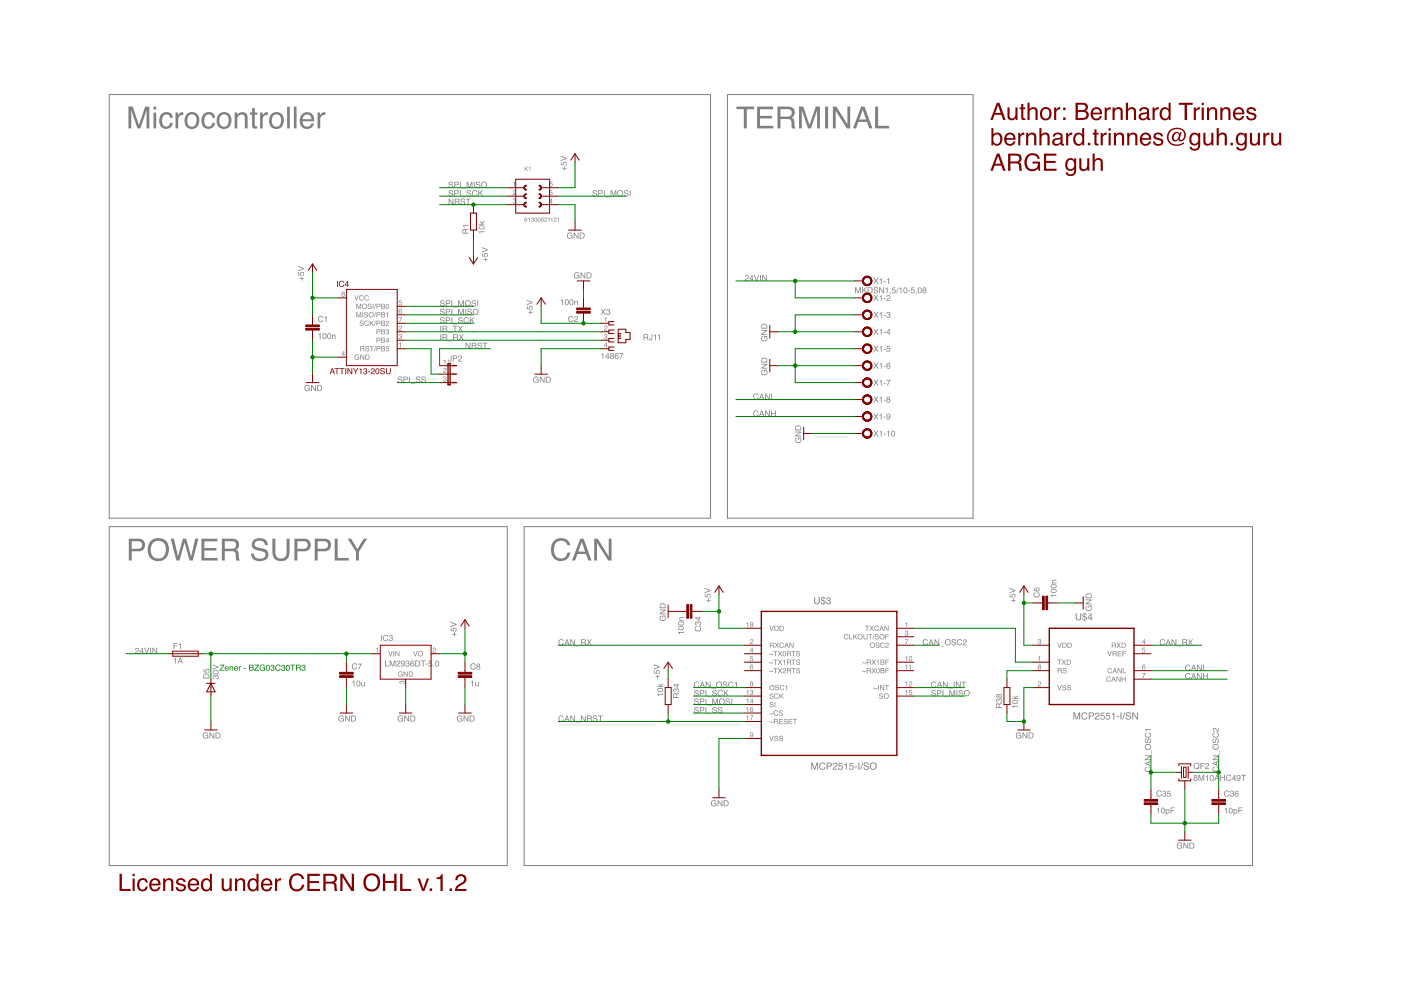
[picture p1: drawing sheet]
<svg xmlns="http://www.w3.org/2000/svg" width="420mm" height="297mm" viewBox="0 0 420 297" stroke-linecap="round" stroke-linejoin="round" font-family="sans-serif">
<path d="M32.8 157.9h119.3v101.5h-119.3zM157.2 157.9h218.4v101.5h-218.4z" fill="none" stroke="#808080" stroke-width=".3"/>
<path d="M166.4 161.9a2.82 2.82 0 0 1 4.6 1.5h-.9a2.03 2.03 0 0 0-2.3-1.3 2.03 2.03 0 0 0-1.6 2.2 2.3 2.3 0 0 0 .4 2.4 2.3 2.3 0 0 0 2.4 .6l.8-.7 .4-1h.8a2.94 2.94 0 0 1-3.3 2.5 2.94 2.94 0 0 1-2.5-3.4l.3-1.6zM174.5 162.4l-1.1 2.9h2.1zM174 161.5h1l2.4 6.5h-1l-.6-1.9h-2.6l-.7 1.9h-.9zM178.2 161.5h1l3.4 5.3v-5.3h.8v6.5h-1l-3.4-5.3v5.3h-.8z" fill-rule="evenodd" fill="#808080"/>
<path d="M32.8 28.3h180.3v127h-180.3zM218.2 28.3h73.6v127h-73.6z" fill="none" stroke="#808080" stroke-width=".3"/>
<g fill="#808080">
<path d="M38.6 161.5h3a1.89 1.89 0 0 1 1.9 1.9 1.89 1.89 0 0 1-1.9 1.8h-2.1v2.8h-.9zM39.5 162.2v2.3h1.8a1.15 1.15 0 0 0 1.3-1.1 1.15 1.15 0 0 0-1.3-1.2zM45.3 162.1a3.3 3.3 0 0 1 4.1-.3 3.3 3.3 0 0 1 1.1 3.9 3.2 3.2 0 0 1-4.1 2.4 3.2 3.2 0 0 1-2-4.3zM45.8 162.8a2.85 2.85 0 0 0 1.3 4.6 2.46 2.46 0 0 0 2.6-3.2 2.24 2.24 0 0 0-1.4-2 2.24 2.24 0 0 0-2.5 .6zM51.2 161.5h1l1.2 5.3 1.5-5.3h.9l1.5 5.3 1.2-5.3h1l-1.7 6.5h-.9l-1.5-5.4-1.6 5.4h-.9zM60.4 161.5h4.8v.8h-3.9v2h3.6v.7h-3.6v2.2h4v.8h-4.9zM67.4 162.2v2.3h2.1a1.13 1.13 0 0 0 1.3-1.1 1.13 1.13 0 0 0-1.2-1.2zM66.5 161.5h3.1a1.79 1.79 0 0 1 2 1.1 1.79 1.79 0 0 1-.8 2.2l.7 .6 .1 1.9 .4 .7h-1.1l-.3-2.3-.4-.4-.8-.1h-2v2.8h-.9zM76.1 161.9a2.64 2.64 0 0 1 4.2 1.1v.4h-.8a1.62 1.62 0 0 0-1.5-1.3 1.62 1.62 0 0 0-1.7 1.1l.2 .5 .7 .3a4.4 4.4 0 0 1 3.1 1.4 2.1 2.1 0 0 1-2.4 2.8 2.26 2.26 0 0 1-2.6-2.3h.8a1.83 1.83 0 0 0 1.6 1.6 1.83 1.83 0 0 0 1.9-1.2l-.1-.6-.9-.4a3.3 3.3 0 0 1-3.1-1.6l.2-1.2zM81.7 161.5h.9v4a1.69 1.69 0 0 0 1.7 1.9 1.69 1.69 0 0 0 1.6-1.9v-4h.9v3.6a2.61 2.61 0 0 1-2.5 3.1 2.61 2.61 0 0 1-2.6-3.1zM88.3 161.5h2.9a1.89 1.89 0 0 1 2 1.9 1.89 1.89 0 0 1-2 1.8h-2v2.8h-.9zM89.2 162.2v2.3h1.7a1.15 1.15 0 0 0 1.4-1.1 1.15 1.15 0 0 0-1.4-1.2zM94.4 161.5h2.9a1.89 1.89 0 0 1 2 1.9 1.89 1.89 0 0 1-2 1.8h-2v2.8h-.9zM95.3 162.2v2.3h1.7a1.15 1.15 0 0 0 1.4-1.1 1.15 1.15 0 0 0-1.4-1.2zM100.4 161.5h.9v5.7h3.3v.8h-4.2zM104.3 161.5h1l1.9 3.1 1.9-3.1h1l-2.5 3.9v2.6h-.9v-2.6z" fill-rule="evenodd"/>
<path d="M38.5 31.9h1.3l1.9 5.6 1.8-5.6h1.3v6.6h-.9l.1-5.5-1.9 5.5h-.9l-1.9-5.5 .1 5.5h-.9zM46 33.7h.8v4.8h-.8zM46 31.9h.8v1h-.8zM48.3 34.3a1.96 1.96 0 0 1 2.1-.7 1.96 1.96 0 0 1 1.4 1.7h-.8a1.25 1.25 0 0 0-1.5-1 1.25 1.25 0 0 0-.9 1.6 1.44 1.44 0 0 0 .3 1.5 1.44 1.44 0 0 0 1.5 .4l.6-1h.8a2.11 2.11 0 0 1-2.6 1.8 2.11 2.11 0 0 1-1.4-2.8zM52.6 33.7h.8v.8a1.4 1.4 0 0 1 1.6-.9l-.1 .9a1.22 1.22 0 0 0-1.5 1.2v2.8h-.8zM56.7 34.6a2.17 2.17 0 0 0 .5 3.3 1.65 1.65 0 0 0 1.7-2.2 1.35 1.35 0 0 0-.7-1.3 1.35 1.35 0 0 0-1.5 .2zM55.9 34.3a2.3 2.3 0 0 1 3-.3 2.3 2.3 0 0 1 .8 2.9 2.24 2.24 0 0 1-2.8 1.7 2.24 2.24 0 0 1-1.5-2.9zM61 34.3a1.96 1.96 0 0 1 2.1-.7 1.96 1.96 0 0 1 1.4 1.7h-.8a1.25 1.25 0 0 0-1.5-1 1.25 1.25 0 0 0-.9 1.6 1.44 1.44 0 0 0 .3 1.5 1.44 1.44 0 0 0 1.5 .4l.6-1h.8a2.11 2.11 0 0 1-2.6 1.8 2.11 2.11 0 0 1-1.5-2.8zM66.3 34.6a2.17 2.17 0 0 0 .5 3.3 1.65 1.65 0 0 0 1.8-2.2 1.35 1.35 0 0 0-.8-1.3 1.35 1.35 0 0 0-1.5 .2zM65.6 34.3a2.3 2.3 0 0 1 2.9-.3 2.3 2.3 0 0 1 .8 2.9 2.24 2.24 0 0 1-2.7 1.7 2.24 2.24 0 0 1-1.6-2.9zM70.4 33.7h.7v.7a1.68 1.68 0 0 1 2-.8 1.68 1.68 0 0 1 1.2 1.8v3.1h-.9v-3a1.18 1.18 0 0 0-1.4-1.1 1.18 1.18 0 0 0-.8 1.6v2.5h-.8zM75.6 32.4h.8v1.3h.8v.7h-.8v3.1l.2 .3 .6 .1v.6a1.06 1.06 0 0 1-1.6-1v-3.1h-.6v-.7h.6zM78 33.7h.8v.8a1.4 1.4 0 0 1 1.5-.9l-.1 .9a1.22 1.22 0 0 0-1.4 1.2v2.8h-.8zM82 34.6a2.17 2.17 0 0 0 .6 3.3 1.65 1.65 0 0 0 1.7-2.2 1.35 1.35 0 0 0-.8-1.3 1.35 1.35 0 0 0-1.5 .2zM81.3 34.3a2.3 2.3 0 0 1 3-.3 2.3 2.3 0 0 1 .7 2.9 2.24 2.24 0 0 1-2.7 1.7 2.24 2.24 0 0 1-1.6-2.9zM86.1 31.9h.8v6.6h-.8zM88.1 31.9h.8v6.6h-.8zM90.5 34.3a2.19 2.19 0 0 1 2.7-.4 2.19 2.19 0 0 1 1 2.5h-3.5a1.36 1.36 0 0 0 1.1 1.5 1.36 1.36 0 0 0 1.6-.9h.8a2.22 2.22 0 0 1-2.8 1.6 2.22 2.22 0 0 1-1.5-2.8zM91.2 34.7l-.4 1h2.6a1.3 1.3 0 0 0-.8-1.3 1.3 1.3 0 0 0-1.4 .3zM95.2 33.7h.8v.8a1.4 1.4 0 0 1 1.6-.9l-.1 .9a1.22 1.22 0 0 0-1.5 1.2v2.8h-.8z" fill-rule="evenodd"/>
<path d="M220.9 31.9h5.3v.8h-2.2v5.8h-.9v-5.8h-2.2zM227.1 31.9h4.7v.8h-3.9v2h3.6v.8h-3.6v2.2h4v.8h-4.8zM234.1 32.7v2.2h2a1.13 1.13 0 0 0 1.4-1 1.13 1.13 0 0 0-1.3-1.2zM233.2 31.9h3a1.79 1.79 0 0 1 2.1 1.2 1.79 1.79 0 0 1-.9 2.2l.7 .6 .2 1.9 .3 .7h-1.1l-.3-2.4-.3-.3-.8-.1h-2v2.8h-.9zM239.6 31.9h1.3l1.9 5.6 1.8-5.6h1.3v6.6h-.8v-5.5l-1.9 5.5h-.9l-1.8-5.5v5.5h-.9zM247.4 31.9h.9v6.6h-.9zM249.8 31.9h1l3.3 5.3v-5.3h.9v6.6h-1l-3.4-5.3v5.3h-.8zM258.7 32.9l-1 2.9h2zM258.3 31.9h1l2.3 6.6h-.9l-.7-2h-2.6l-.7 2h-.9zM262.5 31.9h.8v5.8h3.4v.8h-4.2z" fill-rule="evenodd"/>
<path d="M193.2 100.4v.6h.6a.31 .31 0 0 0 .4-.3 .31 .31 0 0 0-.4-.3zM193 100.2h.8a.49 .49 0 0 1 .6 .3 .49 .49 0 0 1-.2 .6l.3 .9h-.3l-.1-.7-.3-.1h-.6v.8h-.2zM195.4 100.2h.2v1.2a.52 .52 0 0 1-.5 .6 .52 .52 0 0 1-.5-.6h.2a.29 .29 0 0 0 .2 .4 .29 .29 0 0 0 .4-.2zM196.1 100.6l.6-.4v1.8h-.2v-1.3h-.4zM197.3 100.6l.6-.4v1.8h-.2v-1.3h-.4z" fill-rule="evenodd"/>
<path d="M213.5 240.1a.8 .8 0 0 1 1.3 .3h-.2a.62 .62 0 0 0-.9-.1 .62 .62 0 0 0 0 1 .62 .62 0 0 0 .9-.2v-.2h-.5v-.2h.7v1l-.2-.3a.9 .9 0 0 1-1.3 0 .9 .9 0 0 1 .2-1.3zM215.2 239.9h.3l.9 1.4v-1.4h.2v1.8h-.2l-.9-1.5v1.5h-.3zM217.3 240.1v1.4l.6-.1 .4-.4a.65 .65 0 0 0-.6-.9zM217 239.9h.8a.91 .91 0 0 1 .7 .9 .91 .91 0 0 1-.7 .9h-.8z" fill-rule="evenodd"/>
<path d="M303.2 179.9h.6v-.6h.2v.6h.5v.2h-.5v.5h-.2v-.5h-.6zM302.8 178.1h.2v.7l.5 .1a.61 .61 0 0 1 .3-.9 .61 .61 0 0 1 .8 .4 .61 .61 0 0 1-.5 .8v-.3a.38 .38 0 0 0 .2-.5 .38 .38 0 0 0-.6-.1 .38 .38 0 0 0 .1 .6l-.1 .2-.9-.1zM302.7 176.2l1.8 .7v.2l-1.8 .7v-.3l1.6-.5-1.6-.5z" fill-rule="evenodd"/>
<path d="M243.3 228.6h.4l.6 1.8 .6-1.8h.4v2.1h-.2v-1.8l-.6 1.8h-.3l-.6-1.8v1.8h-.3zM245.9 228.8a.91 .91 0 0 1 .9-.3 .91 .91 0 0 1 .7 .7h-.3a.75 .75 0 0 0-1.1-.2 .75 .75 0 0 0-.1 1.1 .64 .64 0 0 0 .7 .4 .64 .64 0 0 0 .6-.6h.2a1.01 1.01 0 0 1-1.4 .7 1.01 1.01 0 0 1-.3-1.5zM247.9 228.6h1a.61 .61 0 0 1 .6 .6 .61 .61 0 0 1-.6 .6h-.7v.9h-.3zM248.2 228.8v.8h.6a.37 .37 0 0 0 .4-.4 .37 .37 0 0 0-.4-.4zM250 228.8a.71 .71 0 0 1 1.1 .3 .71 .71 0 0 1-.7 .9l-.4 .4h1.1v.3h-1.4a1.29 1.29 0 0 1 1-1.2 .41 .41 0 0 0-.2-.6 .41 .41 0 0 0-.5 .5h-.2zM251.6 228.7h1.1v.2h-.9l-.1 .6a.7 .7 0 0 1 1 .3 .7 .7 0 0 1-.5 1 .7 .7 0 0 1-.8-.6h.2a.45 .45 0 0 0 .7 .2 .45 .45 0 0 0 0-.7 .45 .45 0 0 0-.6 .1h-.3zM253.2 229l.7-.4v2.1h-.2v-1.5h-.5zM254.9 228.7h1v.2h-.9v.6a.7 .7 0 0 1 1 .3 .7 .7 0 0 1-.5 1 .7 .7 0 0 1-.9-.6h.3a.45 .45 0 0 0 .7 .2 .45 .45 0 0 0 0-.7 .45 .45 0 0 0-.7 .1h-.2zM256.3 229.7h.7v.3h-.7zM257.4 228.6h.3v2.1h-.3zM258.6 228.6h.3l-.7 2.1h-.2zM259.2 228.7a.83 .83 0 0 1 1.3 .5h-.2a.44 .44 0 0 0-.6-.5 .44 .44 0 0 0-.2 .7 .78 .78 0 0 1 .9 .2 .78 .78 0 0 1 .1 .9 .9 .9 0 0 1-.9 .2 .9 .9 0 0 1-.7-.7h.3a.52 .52 0 0 0 .6 .5 .52 .52 0 0 0 .4-.6 1.04 1.04 0 0 1-1.2-.9zM260.8 229.7a1.1 1.1 0 0 1 2.2 0 1.1 1.1 0 0 1-2.2 0zM261.1 229.6a.81 .81 0 0 0 1.6 0 .81 .81 0 0 0-1.6 0z" fill-rule="evenodd"/>
<path d="M321.9 213.5h.4l.6 1.8 .6-1.8h.4v2.2h-.2v-1.8l-.6 1.8h-.3l-.6-1.8v1.8h-.3zM324.5 213.8a.91 .91 0 0 1 .9-.3 .91 .91 0 0 1 .7 .7h-.3a.75 .75 0 0 0-1.1-.3 .75 .75 0 0 0-.1 1.2 .64 .64 0 0 0 .7 .4 .64 .64 0 0 0 .6-.6h.2a1.01 1.01 0 0 1-1.4 .7 1.01 1.01 0 0 1-.3-1.6zM326.5 213.5h1a.61 .61 0 0 1 .6 .7 .61 .61 0 0 1-.6 .6h-.7v.9h-.3zM326.8 213.8v.7h.6a.37 .37 0 0 0 .4-.3 .37 .37 0 0 0-.4-.4zM328.6 213.7a.71 .71 0 0 1 1.1 .4 .71 .71 0 0 1-.7 .9l-.4 .4h1.1v.3h-1.4a1.29 1.29 0 0 1 1-1.2 .41 .41 0 0 0-.2-.7 .41 .41 0 0 0-.5 .5h-.2zM330.2 213.6h1.1v.3h-.9l-.1 .6a.7 .7 0 0 1 1 .3 .7 .7 0 0 1-.5 .9 .7 .7 0 0 1-.8-.6h.2a.45 .45 0 0 0 .7 .2 .45 .45 0 0 0 .1-.7 .45 .45 0 0 0-.7 .2l-.3-.1zM331.8 213.6h1.1v.3h-.9l-.1 .6a.7 .7 0 0 1 1 .3 .7 .7 0 0 1-.4 .9 .7 .7 0 0 1-.9-.6h.3a.45 .45 0 0 0 .6 .2 .45 .45 0 0 0 .1-.7 .45 .45 0 0 0-.7 .2l-.2-.1zM333.4 214l.8-.4v2.1h-.3v-1.5h-.5zM334.9 214.7h.7v.3h-.7zM336 213.5h.3v2.2h-.3zM337.2 213.5h.3l-.7 2.2h-.2zM337.8 213.7a.83 .83 0 0 1 1.3 .5h-.2a.44 .44 0 0 0-.6-.6 .44 .44 0 0 0-.2 .8 .78 .78 0 0 1 .9 .2 .78 .78 0 0 1 .1 .8 .9 .9 0 0 1-.9 .3 .9 .9 0 0 1-.7-.7h.3a.52 .52 0 0 0 .6 .5 .52 .52 0 0 0 .4-.6 1.04 1.04 0 0 1-1.2-.9zM339.6 213.5h.3l1.1 1.8v-1.8h.2v2.2h-.3l-1.1-1.8v1.8h-.2z" fill-rule="evenodd"/>
<path d="M304.9 219.8a.8 .8 0 0 1 1.3 .3h-.2a.62 .62 0 0 0-.9-.1 .62 .62 0 0 0 0 .9 .62 .62 0 0 0 .9-.1l.1-.2h-.6v-.2h.8v.9l-.2-.2a.9 .9 0 0 1-1.4 0 .9 .9 0 0 1 .2-1.3zM306.7 219.6h.2l.9 1.4v-1.4h.3v1.7h-.3l-.9-1.4v1.4h-.2zM308.7 219.8v1.3h.6l.4-.4a.65 .65 0 0 0-.6-.9zM308.5 219.6h.7a.91 .91 0 0 1 .7 .9 .91 .91 0 0 1-.7 .8h-.7z" fill-rule="evenodd"/>
<path d="M197.1 208h1.8v.2h-1.3v.4h-.1zM197.2 206.4a.88 .88 0 0 1 1.1-.2 .88 .88 0 0 1 .5 .9l-.2 .2a.93 .93 0 0 1-1.4-.7zM197.4 206.6a.67 .67 0 0 0 .6 .6 .67 .67 0 0 0 .7-.6l-.7-.2zM197.6 204.9l.4 .5 .9-.6v.3l-.7 .4 .7 .2v.2h-1.8v-.2h1l-.5-.5z" fill-rule="evenodd"/>
<path d="M315.1 178.3h1.7v.2h-1.2v.4h-.2zM315.2 176.8a.88 .88 0 0 1 1.1-.3 .88 .88 0 0 1 .5 1l-.2 .1a.93 .93 0 0 1-1.5-.7zM315.3 176.9a.67 .67 0 0 0 .7 .6 .67 .67 0 0 0 .6-.5l-.6-.2zM315.2 175.4a.88 .88 0 0 1 1.1-.3 .88 .88 0 0 1 .5 1l-.2 .1a.93 .93 0 0 1-1.5-.7zM315.3 175.5a.67 .67 0 0 0 .7 .6 .67 .67 0 0 0 .6-.5l-.6-.2zM315.6 173.9l1.2-.1v.2h-.9l-.2 .3 .2 .3h.9v.3h-1.3l.2-.2z" fill-rule="evenodd"/>
<path d="M203.3 189.5h1.8v.2h-1.2v.4h-.2zM203.5 187.9a.88 .88 0 0 1 1-.2 .88 .88 0 0 1 .5 .9l-.1 .1a.93 .93 0 0 1-1.5-.6zM203.6 188.1a.67 .67 0 0 0 .6 .5 .67 .67 0 0 0 .7-.5l-.7-.2zM203.5 186.5a.88 .88 0 0 1 1-.2 .88 .88 0 0 1 .5 .9l-.1 .2a.93 .93 0 0 1-1.5-.7zM203.6 186.7a.67 .67 0 0 0 .6 .5 .67 .67 0 0 0 .7-.5l-.7-.2zM203.8 185.1l1.3-.2v.3h-.9l-.2 .2 .1 .4h1v.2h-1.3l.2-.2z" fill-rule="evenodd"/>
<path d="M303.5 211.6h1.8v.2h-1.3v.4h-.1zM303.7 210a.88 .88 0 0 1 1-.2 .88 .88 0 0 1 .5 .9l-.1 .2a.93 .93 0 0 1-1.5-.7zM303.8 210.2a.67 .67 0 0 0 .6 .6 .67 .67 0 0 0 .7-.6l-.7-.2zM304 208.5l.5 .5 .8-.6v.3l-.7 .4 .7 .2v.2h-1.8v-.2h1l-.5-.6z" fill-rule="evenodd"/>
<path d="M325.8 181.7l.3-.2v.3a.62 .62 0 0 0-.1 .9 .62 .62 0 0 0 1 0 .62 .62 0 0 0-.2-1h-.2v.6h-.2v-.8h1l-.3 .2a.89 .89 0 0 1-.1 1.2 .89 .89 0 0 1-1.2 0 .89 .89 0 0 1 0-1.2zM325.6 179.7h1.8v.3l-1.5 .9h1.5v.2h-1.8v-.3l1.4-.9h-1.4zM326 178.2l-.2 .9h1.4l-.2-.9zM325.8 178a.97 .97 0 0 1 1.6 .6v.7h-1.8v-1z" fill-rule="evenodd"/>
<path d="M358.2 232.8a.3 .3 0 0 0 .6 0 .3 .3 0 0 0-.6 0zM358.2 233.6a.36 .36 0 0 0 .7 0 .36 .36 0 0 0-.7 0zM358.1 232.4a.5 .5 0 0 1 .8 0 .5 .5 0 0 1-.1 .7 .54 .54 0 0 1 .1 .8 .54 .54 0 0 1-.8 0 .54 .54 0 0 1 .1-.8l-.2-.3zM359.4 232.3h.4l.5 1.5 .5-1.5h.3v1.7h-.2v-1.5l-.5 1.5h-.2l-.5-1.5v1.5h-.3zM361.6 232.6l.6-.3v1.7h-.2v-1.2h-.4zM363 232.5a.85 .85 0 0 1 1.1 .5 .85 .85 0 0 1-.5 1.1 .91 .91 0 0 1-.8-.6 .91 .91 0 0 1 .2-1zM363.2 232.5l-.1 .2a.75 .75 0 0 0 .4 1.2l.2-.2a.77 .77 0 0 0-.5-1.2zM364.9 232.5l-.2 .8h.5zM364.8 232.3h.3l.6 1.7h-.2l-.2-.5h-.7l-.2 .5h-.3zM366 232.3h.2v.7h.9v-.7h.3v1.7h-.3v-.8h-.9v.8h-.2zM367.9 232.5a.78 .78 0 0 1 .8-.3 .78 .78 0 0 1 .6 .6h-.3a.6 .6 0 0 0-.9-.1 .6 .6 0 0 0 0 .9 .6 .6 0 0 0 .9-.1l.3-.1a.86 .86 0 0 1-1.2 .6 .86 .86 0 0 1-.3-1.3zM370.2 232.6l-.6 .8h.6zM370.2 232.3h.2v1.1h.3v.2h-.3v.4h-.2v-.4h-.8zM371 232.5a.84 .84 0 0 1 1.1 .6 .84 .84 0 0 1-.7 1l-.5-.3v-.2h.2a.35 .35 0 0 0 .4 .3 .35 .35 0 0 0 .3-.4v-.3a.56 .56 0 0 1-.8 .1 .56 .56 0 0 1 0-.8zM371.1 232.9a.37 .37 0 0 0 .7 0 .37 .37 0 0 0-.7 0zM372.2 232.3h1.4v.2h-.6v1.5h-.2v-1.5h-.6z" fill-rule="evenodd"/>
<path d="M346.9 242.4l.7-.3v1.7h-.3v-1.2h-.4zM348.3 242.3a.85 .85 0 0 1 1.1 .4 .85 .85 0 0 1-.4 1.1 .91 .91 0 0 1-.9-.6 .91 .91 0 0 1 .2-.9zM348.6 242.3l-.1 .2a.75 .75 0 0 0 .4 1.1l.1-.1a.77 .77 0 0 0-.4-1.2zM350 242.7a.42 .42 0 0 0-.1 .8 .42 .42 0 0 0 .6-.3l-.1-.5zM349.6 242.5l.2 .2a.6 .6 0 0 1 1 .5 .6 .6 0 0 1-1 .5v.6h-.2zM351.1 242h1.2v.2h-1v.6h.9v.2h-.9v.8h-.2z" fill-rule="evenodd"/>
<path d="M367.2 242.4l.7-.3v1.7h-.3v-1.2h-.4zM368.7 242.3a.85 .85 0 0 1 1 .4 .85 .85 0 0 1-.4 1.1 .91 .91 0 0 1-.9-.6 .91 .91 0 0 1 .3-.9zM368.9 242.3l-.1 .2a.75 .75 0 0 0 .4 1.1l.1-.1a.77 .77 0 0 0-.4-1.2zM370.3 242.7a.42 .42 0 0 0-.1 .8 .42 .42 0 0 0 .6-.3l-.1-.5zM369.9 242.5l.2 .2a.6 .6 0 0 1 1 .5 .6 .6 0 0 1-1 .5v.6h-.2zM371.4 242h1.2v.2h-1v.6h.9v.2h-.9v.8h-.2z" fill-rule="evenodd"/>
<path d="M353.1 252.8a.8 .8 0 0 1 1.4 .3h-.2a.62 .62 0 0 0-1-.1 .62 .62 0 0 0 .1 .9 .62 .62 0 0 0 .9-.1v-.2h-.6v-.2h.8v1l-.2-.3a.9 .9 0 0 1-1.3 0 .9 .9 0 0 1 .1-1.3zM354.9 252.6h.3l.9 1.4v-1.4h.2v1.8h-.2l-1-1.5v1.5h-.2zM357 252.8v1.4l.6-.1 .3-.4a.65 .65 0 0 0-.5-.9zM356.7 252.6h.7a.91 .91 0 0 1 .8 .9 .91 .91 0 0 1-.8 .9h-.7z" fill-rule="evenodd"/>
<path d="M198 184.7l.4-.2v.3a.62 .62 0 0 0-.1 .9 .62 .62 0 0 0 .9 0 .62 .62 0 0 0-.1-1h-.2v.6h-.2v-.8h.9l-.2 .2a.89 .89 0 0 1-.1 1.2 .89 .89 0 0 1-1.2 0 .89 .89 0 0 1-.1-1.2zM197.8 182.7h1.8v.3l-1.4 .9h1.4v.2h-1.8v-.3l1.5-.9h-1.5zM198.2 181.2l-.2 .9h1.4l-.2-.9zM198.1 181a.97 .97 0 0 1 1.5 .6v.7h-1.8l.1-.9z" fill-rule="evenodd"/>
<path d="M256.4 86.1h.4l.5 1.5 .5-1.5h.4v1.8h-.3v-1.5l-.5 1.5h-.2l-.5-1.5v1.5h-.3zM258.5 86.1h.3v.9l.8-.9h.4l-.8 .7 .8 1.1h-.3l-.6-.9-.3 .3v.6h-.3zM260.5 86.3v1.4h.6l.3-.5a.65 .65 0 0 0-.5-.9zM260.2 86.1h.7a.91 .91 0 0 1 .8 .9 .91 .91 0 0 1-.8 .9h-.7zM262.2 86.2a.7 .7 0 0 1 1.1 .4h-.2a.42 .42 0 0 0-.5-.3 .42 .42 0 0 0-.3 .4v.1a.77 .77 0 0 1 1 .9 .77 .77 0 0 1-.8 .2 .77 .77 0 0 1-.6-.6h.3a.41 .41 0 0 0 .4 .5 .41 .41 0 0 0 .3-.6 .64 .64 0 0 1-.7-.2 .64 .64 0 0 1 0-.8zM263.7 86.1h.3l.9 1.4v-1.4h.2v1.8h-.3l-.9-1.5v1.5h-.2zM265.5 86.5l.7-.4v1.8h-.3v-1.2h-.4zM266.9 87.6h.2l-.2 .7zM267.6 86.2h1v.2h-.8l-.1 .5a.61 .61 0 0 1 .9 .2 .61 .61 0 0 1-.4 .9 .61 .61 0 0 1-.8-.6h.3a.38 .38 0 0 0 .5 .2 .38 .38 0 0 0 .1-.6 .38 .38 0 0 0-.6 .1h-.2zM269.3 86.1h.2l-.6 1.8h-.1zM269.7 86.5l.6-.4v1.8h-.2v-1.2h-.4zM271.1 86.3a.85 .85 0 0 1 1.1 .5 .85 .85 0 0 1-.5 1.1 .91 .91 0 0 1-.8-.6 .91 .91 0 0 1 .2-1zM271.4 86.4l-.2 .1a.75 .75 0 0 0 .5 1.2l.1-.1a.77 .77 0 0 0-.4-1.2zM272.3 87.1h.6v.2h-.6zM273.3 86.2h.9v.2h-.7l-.1 .5a.61 .61 0 0 1 .9 .2 .61 .61 0 0 1-.4 .9 .61 .61 0 0 1-.8-.6h.3a.38 .38 0 0 0 .5 .2 .38 .38 0 0 0 .1-.6 .38 .38 0 0 0-.6 .1h-.2zM274.7 87.6h.2l-.2 .7zM275.4 86.3a.85 .85 0 0 1 1.1 .5 .85 .85 0 0 1-.5 1.1 .91 .91 0 0 1-.8-.6 .91 .91 0 0 1 .2-1zM275.7 86.4l-.2 .1a.75 .75 0 0 0 .5 1.2l.1-.1a.77 .77 0 0 0-.4-1.2zM276.9 86.6a.3 .3 0 0 0 .6 0 .3 .3 0 0 0-.6 0zM276.9 87.4a.36 .36 0 0 0 .7 0 .36 .36 0 0 0-.7 0zM276.8 86.3a.5 .5 0 0 1 .8-.1 .5 .5 0 0 1-.1 .8 .54 .54 0 0 1 .1 .8 .54 .54 0 0 1-.8 0 .54 .54 0 0 1 .1-.8l-.2-.4z" fill-rule="evenodd"/>
<path d="M238.6 131.4l.4-.2v.2a.62 .62 0 0 0-.1 1 .62 .62 0 0 0 1-.1 .62 .62 0 0 0-.2-.9h-.2v.6h-.2v-.8h1l-.3 .2a.89 .89 0 0 1-.1 1.2 .89 .89 0 0 1-1.2 0 .89 .89 0 0 1-.1-1.2zM238.5 129.4h1.8v.2l-1.5 1h1.5v.2h-1.8v-.3l1.4-.9h-1.4zM238.9 127.9l-.2 .8h1.4l-.3-.8zM238.7 127.7a.97 .97 0 0 1 1.6 .6v.7h-1.8v-1z" fill-rule="evenodd"/>
<path d="M228.5 100.9l.4-.2v.3a.62 .62 0 0 0-.1 .9 .62 .62 0 0 0 .9 0 .62 .62 0 0 0-.2-1h-.2v.6h-.2v-.8h1l-.2 .2a.89 .89 0 0 1-.1 1.2 .89 .89 0 0 1-1.2 0 .89 .89 0 0 1-.1-1.2zM228.3 98.9h1.8v.3l-1.4 .9h1.4v.2h-1.8v-.3l1.5-.9h-1.5zM228.7 97.4l-.2 .9h1.4l-.2-.9zM228.6 97.2a.97 .97 0 0 1 1.5 .6v.7h-1.8v-1z" fill-rule="evenodd"/>
<path d="M91.5 115.6a.8 .8 0 0 1 1.4 .4h-.2a.62 .62 0 0 0-1-.1 .62 .62 0 0 0 .1 .9 .62 .62 0 0 0 .9-.1v-.2h-.5v-.2h.7v.9l-.2-.2a.9 .9 0 0 1-1.3-.1 .9 .9 0 0 1 .1-1.3zM93.3 115.4h.3l.9 1.5v-1.5h.2v1.8h-.2l-1-1.4v1.4h-.2zM95.4 115.6v1.4h.6l.3-.5a.65 .65 0 0 0-.5-.9zM95.1 115.4h.8a.91 .91 0 0 1 .7 .9 .91 .91 0 0 1-.7 .9h-.8z" fill-rule="evenodd"/>
<path d="M228.5 111.1l.4-.2v.2a.62 .62 0 0 0-.1 .9 .62 .62 0 0 0 .9 0 .62 .62 0 0 0-.2-.9h-.2v.5h-.2v-.8h1l-.2 .3a.89 .89 0 0 1-.1 1.2 .89 .89 0 0 1-1.2-.1 .89 .89 0 0 1-.1-1.1zM228.3 109.1h1.8v.2l-1.4 .9h1.4v.3h-1.8v-.3l1.5-.9h-1.5zM228.7 107.6l-.2 .8h1.4l-.2-.9zM228.6 107.4a.97 .97 0 0 1 1.5 .5v.8h-1.8v-1z" fill-rule="evenodd"/>
<path d="M115.5 198h.2v1.5h.9v.3h-1.1zM116.9 198h.3l.5 1.5 .6-1.5h.3v1.8h-.2v-1.6l-.5 1.6h-.3l-.5-1.6v1.6h-.2zM119.1 198.1a.6 .6 0 0 1 1 .3 .6 .6 0 0 1-.7 .8l-.3 .4h1v.2h-1.2l.2-.6a.57 .57 0 0 0 .6-.3 .57 .57 0 0 0-.1-.7l-.7 .4zM120.4 198.2a.84 .84 0 0 1 1.1 .6 .84 .84 0 0 1-.7 1l-.5-.3v-.2h.2a.35 .35 0 0 0 .4 .3 .35 .35 0 0 0 .3-.4v-.2a.56 .56 0 0 1-.8 0 .56 .56 0 0 1 0-.8zM120.5 198.6a.37 .37 0 0 0 .7 0 .37 .37 0 0 0-.7 0zM121.8 198.1a.5 .5 0 0 1 .8 0 .5 .5 0 0 1-.1 .7 .58 .58 0 0 1-.1 1 .58 .58 0 0 1-.8-.6h.2a.35 .35 0 0 0 .5 .4 .35 .35 0 0 0 .1-.6h-.3l.1-.2a.28 .28 0 0 0 .3-.3 .28 .28 0 0 0-.3-.3l-.5 .4zM123.2 198.2l.7-.2 .3 .3-.2 .2a.41 .41 0 0 0-.6-.3 .41 .41 0 0 0-.1 .7 .58 .58 0 0 1 .9 .2 .58 .58 0 0 1-.5 .8 .58 .58 0 0 1-.6-.6zM123.3 199.2a.37 .37 0 0 0 .7 0 .37 .37 0 0 0-.7 0zM124.8 198.2v1.4l.6-.1 .3-.4a.65 .65 0 0 0-.5-.9zM124.5 198h.8a.91 .91 0 0 1 .7 .9 .91 .91 0 0 1-.7 .9h-.8zM126.2 198h1.4v.2h-.6v1.6h-.2v-1.6h-.6zM127.6 198.9h.6v.3h-.6zM128.6 198h.9v.3h-.7l-.1 .4a.61 .61 0 0 1 .9 .3 .61 .61 0 0 1-.4 .8 .61 .61 0 0 1-.8-.5h.3a.38 .38 0 0 0 .5 .2 .38 .38 0 0 0 .1-.6 .38 .38 0 0 0-.6 .1h-.2zM130 199.5h.2v.3h-.2zM130.7 198.2a.85 .85 0 0 1 1.1 .5 .85 .85 0 0 1-.5 1.1 .91 .91 0 0 1-.8-.6 .91 .91 0 0 1 .2-1zM131 198.3l-.2 .1a.75 .75 0 0 0 .5 1.2l.1-.1a.77 .77 0 0 0-.4-1.2z" fill-rule="evenodd"/>
<path d="M105.6 204.3l.7-.3v1.7h-.2v-1.2h-.5zM107.1 204.2a.85 .85 0 0 1 1.1 .4 .85 .85 0 0 1-.5 1.1 .91 .91 0 0 1-.9-.5 .91 .91 0 0 1 .3-1zM107.3 204.2l-.1 .2a.75 .75 0 0 0 .4 1.1l.1-.1a.77 .77 0 0 0-.4-1.2zM108.3 204.4h.3v1l.2 .2 .3-.2 .1-1h.2v1.3l-.2-.2a.45 .45 0 0 1-.5 .2 .45 .45 0 0 1-.4-.4z" fill-rule="evenodd"/>
<path d="M141.2 204.3l.6-.3v1.7h-.2v-1.2h-.4zM142.5 204.4h.2v1l.3 .2 .3-.2v-1h.3v1.3l-.2-.2a.45 .45 0 0 1-.6 .2 .45 .45 0 0 1-.3-.4z" fill-rule="evenodd"/>
<path d="M135.6 190h.6v-.5h.2v.5h.5v.2h-.5v.6h-.2v-.6h-.6zM135.2 188.2h.2v.8h.5a.61 .61 0 0 1 .3-.8 .61 .61 0 0 1 .8 .4 .61 .61 0 0 1-.5 .7v-.2a.38 .38 0 0 0 .1-.6 .38 .38 0 0 0-.6 0 .38 .38 0 0 0 .1 .6v.2l-.9-.2zM135.1 186.4l1.8 .6v.3l-1.8 .7v-.3l1.5-.5-1.5-.5z" fill-rule="evenodd"/>
<path d="M101.7 214.7a.8 .8 0 0 1 1.4 .3h-.3a.62 .62 0 0 0-.9-.1 .62 .62 0 0 0 0 1 .62 .62 0 0 0 1-.2v-.2h-.6v-.2h.8v1l-.2-.3a.9 .9 0 0 1-1.3 0 .9 .9 0 0 1 .1-1.3zM103.5 214.5h.3l.9 1.4v-1.4h.2v1.8h-.3l-.9-1.5v1.5h-.2zM105.5 214.7v1.4l.7-.1 .3-.4a.65 .65 0 0 0-.5-.9zM105.3 214.5h.7a.91 .91 0 0 1 .8 .9 .91 .91 0 0 1-.8 .9h-.7z" fill-rule="evenodd"/>
<path d="M119.5 214.7a.8 .8 0 0 1 1.3 .3h-.2a.62 .62 0 0 0-.9-.1 .62 .62 0 0 0 0 1 .62 .62 0 0 0 .9-.2v-.2h-.5v-.2h.8v1l-.2-.3a.9 .9 0 0 1-1.4 0 .9 .9 0 0 1 .2-1.3zM121.3 214.5h.2l.9 1.4v-1.4h.3v1.8h-.3l-.9-1.5v1.5h-.2zM123.3 214.7v1.4l.6-.1 .4-.4a.65 .65 0 0 0-.6-.9zM123.1 214.5h.7a.91 .91 0 0 1 .7 .9 .91 .91 0 0 1-.7 .9h-.7z" fill-rule="evenodd"/>
<path d="M137.3 214.7a.8 .8 0 0 1 1.3 .3h-.2a.62 .62 0 0 0-.9-.1 .62 .62 0 0 0 0 1 .62 .62 0 0 0 .9-.2v-.2h-.5v-.2h.8v1l-.3-.3a.9 .9 0 0 1-1.3 0 .9 .9 0 0 1 .2-1.3zM139 214.5h.3l.9 1.4v-1.4h.3v1.8h-.3l-.9-1.5v1.5h-.3zM141.1 214.7v1.4l.6-.1 .4-.4a.65 .65 0 0 0-.6-.9zM140.8 214.5h.8a.91 .91 0 0 1 .7 .9 .91 .91 0 0 1-.7 .9h-.8z" fill-rule="evenodd"/>
<path d="M52.1 197.5l.6-.4v1.8h-.2v-1.3h-.4zM54 197.3l-.2 .8h.5zM53.9 197.1h.3l.6 1.8h-.2l-.2-.6h-.7l-.2 .6h-.3z" fill-rule="evenodd"/>
<path d="M63.9 202.5l.4-.1 .3 .2a.58 .58 0 0 1 1 .1 .58 .58 0 0 1-.6 .8v-.2a.35 .35 0 0 0 .4-.5 .35 .35 0 0 0-.6 0l-.1 .2-.1-.1a.28 .28 0 0 0-.3-.3 .28 .28 0 0 0-.3 .3l.4 .6a.58 .58 0 0 1-.6-.4 .58 .58 0 0 1 .1-.6zM63.9 201.1a.88 .88 0 0 1 1.1-.2 .88 .88 0 0 1 .5 1l-.2 .1a.93 .93 0 0 1-1.5-.7zM64.1 201.3a.67 .67 0 0 0 .6 .6 .67 .67 0 0 0 .7-.5l-.7-.3zM63.8 199.2l1.8 .6v.3l-1.8 .6v-.2l1.5-.6-1.5-.5z" fill-rule="evenodd"/>
<path d="M61.1 219.8a.8 .8 0 0 1 1.3 .3h-.2a.62 .62 0 0 0-.9-.1 .62 .62 0 0 0 0 .9 .62 .62 0 0 0 .9-.1v-.2h-.5v-.2h.8v.9l-.3-.2a.9 .9 0 0 1-1.3 0 .9 .9 0 0 1 .2-1.3zM62.8 219.6h.3l.9 1.4v-1.4h.3v1.7h-.3l-.9-1.4v1.4h-.3zM64.9 219.8v1.3h.6l.4-.4a.65 .65 0 0 0-.6-.9zM64.7 219.6h.7a.91 .91 0 0 1 .7 .9 .91 .91 0 0 1-.7 .8h-.7z" fill-rule="evenodd"/>
<path d="M180.3 106.2l.7-.4v1.8h-.3v-1.3h-.4zM182.3 106.2l-.6 .8h.6zM182.3 105.8h.2v1.2h.3v.1h-.3v.5h-.2v-.5h-.8zM183.2 106.3a.3 .3 0 0 0 .6 0 .3 .3 0 0 0-.6 0zM183.2 107.1a.36 .36 0 0 0 .7 0 .36 .36 0 0 0-.7 0zM183.1 106a.5 .5 0 0 1 .8-.1 .5 .5 0 0 1-.1 .7 .54 .54 0 0 1 .1 .8 .54 .54 0 0 1-.8 0 .54 .54 0 0 1 .1-.8l-.2-.3zM184.5 106l.6-.2 .4 .3-.2 .2a.41 .41 0 0 0-.6-.3 .41 .41 0 0 0-.1 .7 .58 .58 0 0 1 .9 .2 .58 .58 0 0 1-.5 .8 .58 .58 0 0 1-.6-.6zM184.6 107a.37 .37 0 0 0 .7 0 .37 .37 0 0 0-.7 0zM185.7 105.9h1.2l-.7 1.7h-.2l.1-.5 .6-1h-1z" fill-rule="evenodd"/>
<path d="M89.9 83.4h.5v-.6h.2v.6h.6v.2h-.6v.5h-.2v-.5h-.5zM89.5 81.6h.2v.7l.5 .1a.61 .61 0 0 1 .2-.9 .61 .61 0 0 1 .9 .4 .61 .61 0 0 1-.6 .8v-.3a.38 .38 0 0 0 .2-.5 .38 .38 0 0 0-.6-.1 .38 .38 0 0 0 .1 .6v.2l-.9-.1zM89.4 79.7l1.8 .7v.2l-1.8 .7v-.3l1.5-.5-1.5-.5z" fill-rule="evenodd"/>
<path d="M158.5 93.5h.5v-.5h.2v.5h.6v.2h-.6v.6h-.2v-.6h-.5zM158 91.7h.2v.8h.5a.61 .61 0 0 1 .3-.8 .61 .61 0 0 1 .8 .4 .61 .61 0 0 1-.5 .7v-.2a.38 .38 0 0 0 .2-.6 .38 .38 0 0 0-.6 0 .38 .38 0 0 0 .1 .6v.2l-1-.2zM158 89.9l1.8 .6v.3l-1.8 .7v-.3l1.5-.5-1.5-.5z" fill-rule="evenodd"/>
<path d="M160.1 113.1a.8 .8 0 0 1 1.4 .3h-.3a.62 .62 0 0 0-.9-.1 .62 .62 0 0 0 .1 1 .62 .62 0 0 0 .9-.2v-.2h-.6v-.2h.8v1l-.2-.3a.9 .9 0 0 1-1.3 0 .9 .9 0 0 1 .1-1.3zM161.9 112.9h.3l.9 1.4v-1.4h.2v1.8h-.3l-.9-1.5v1.5h-.2zM163.9 113.1v1.4l.7-.1 .3-.4a.65 .65 0 0 0-.5-.9zM163.7 112.9h.7a.91 .91 0 0 1 .8 .9 .91 .91 0 0 1-.8 .9h-.7z" fill-rule="evenodd"/>
<path d="M211.8 179.9h.6v-.6h.2v.6h.5v.2h-.5v.5h-.2v-.5h-.6zM211.4 178.1h.2v.7l.5 .1a.61 .61 0 0 1 .3-.9 .61 .61 0 0 1 .8 .4 .61 .61 0 0 1-.6 .8v-.3a.38 .38 0 0 0 .2-.5 .38 .38 0 0 0-.6-.1 .38 .38 0 0 0 .1 .6v.2l-.9-.1zM211.3 176.2l1.8 .7v.2l-1.8 .7v-.3l1.5-.5-1.5-.5z" fill-rule="evenodd"/>
<path d="M170.3 69.9a.8 .8 0 0 1 1.3 .4h-.2a.62 .62 0 0 0-.9-.1 .62 .62 0 0 0 0 .9 .62 .62 0 0 0 .9-.2v-.2h-.5v-.2h.8v1l-.2-.2a.9 .9 0 0 1-1.4-.1 .9 .9 0 0 1 .2-1.3zM172 69.7h.3l.9 1.5v-1.5h.3v1.8h-.3l-.9-1.4v1.4h-.3zM174.1 69.9v1.4h.6l.4-.5a.65 .65 0 0 0-.6-.9zM173.9 69.7h.7a.91 .91 0 0 1 .7 .9 .91 .91 0 0 1-.7 .9h-.7z" fill-rule="evenodd"/>
<path d="M168.6 50.3h.6v-.5h.2v.5h.5v.2h-.5v.6h-.2v-.6h-.6zM168.2 48.5h.2v.8l.5 .1a.61 .61 0 0 1 .3-.9 .61 .61 0 0 1 .8 .4 .61 .61 0 0 1-.5 .8v-.3a.38 .38 0 0 0 .2-.5 .38 .38 0 0 0-.6-.1 .38 .38 0 0 0 0 .6v.2l-.9-.1zM168.1 46.7l1.8 .7v.2l-1.8 .7v-.3l1.5-.5-1.5-.5z" fill-rule="evenodd"/>
<path d="M143.5 69.4h1.8v.2h-1.3v.4h-.1zM143.7 67.8a.88 .88 0 0 1 1-.2 .88 .88 0 0 1 .5 .9l-.1 .1a.93 .93 0 0 1-1.5-.6zM143.8 68a.67 .67 0 0 0 .6 .5 .67 .67 0 0 0 .7-.5l-.7-.2zM144 66.2l.5 .5 .8-.5v.3l-.7 .4 .7 .2v.2h-1.8v-.2h1l-.5-.6z" fill-rule="evenodd"/>
<path d="M145 77.7h.6v-.5h.2v.5h.5v.2h-.5v.5h-.2v-.5h-.6zM144.6 75.9h.2v.8h.5a.61 .61 0 0 1 .3-.8 .61 .61 0 0 1 .8 .4 .61 .61 0 0 1-.6 .7v-.2a.38 .38 0 0 0 .2-.6 .38 .38 0 0 0-.6 0 .38 .38 0 0 0 .1 .6v.2l-.9-.2zM144.5 74.1l1.8 .6v.3l-1.8 .6v-.2l1.5-.5-1.5-.5z" fill-rule="evenodd"/>
<path d="M196.6 202.7h.5v-.5h.2v.5h.6v.2h-.6v.6h-.2v-.6h-.5zM196.1 200.9h.2v.8h.5a.61 .61 0 0 1 .3-.8 .61 .61 0 0 1 .8 .4 .61 .61 0 0 1-.5 .7v-.2a.38 .38 0 0 0 .2-.6 .38 .38 0 0 0-.6 0 .38 .38 0 0 0 .1 .6v.2l-1-.2zM196.1 199.1l1.8 .6v.3l-1.8 .7v-.3l1.5-.5-1.5-.5z" fill-rule="evenodd"/>
<path d="M95.5 100.2l.6-.3v1.7h-.2v-1.2h-.4zM96.9 100a.85 .85 0 0 1 1.1 .5 .85 .85 0 0 1-.5 1.1 .91 .91 0 0 1-.8-.6 .91 .91 0 0 1 .2-1zM97.2 100.1l-.2 .1a.75 .75 0 0 0 .5 1.2l.1-.1a.77 .77 0 0 0-.4-1.2zM98.3 100a.85 .85 0 0 1 1.1 .5 .85 .85 0 0 1-.5 1.1 .91 .91 0 0 1-.8-.6 .91 .91 0 0 1 .2-1zM98.5 100.1l-.1 .1a.75 .75 0 0 0 .4 1.2l.2-.1a.77 .77 0 0 0-.5-1.2zM99.6 100.3l.2 .2a.46 .46 0 0 1 .5-.2 .46 .46 0 0 1 .3 .5v.8h-.2v-.9l-.2-.2-.4 .2v.9h-.2z" fill-rule="evenodd"/>
<path d="M168.1 90l.7-.3v1.7h-.2v-1.2h-.5zM169.6 89.9a.85 .85 0 0 1 1.1 .5 .85 .85 0 0 1-.5 1.1 .91 .91 0 0 1-.9-.6 .91 .91 0 0 1 .3-1zM169.8 89.9l-.1 .2a.75 .75 0 0 0 .4 1.2l.1-.2a.77 .77 0 0 0-.4-1.2zM171 89.9a.85 .85 0 0 1 1 .5 .85 .85 0 0 1-.4 1.1 .91 .91 0 0 1-.9-.6 .91 .91 0 0 1 .3-1zM171.2 89.9l-.1 .2a.75 .75 0 0 0 .4 1.2l.1-.2a.77 .77 0 0 0-.4-1.2zM172.2 90.1l.2 .2a.46 .46 0 0 1 .6-.2 .46 .46 0 0 1 .3 .5v.8h-.2v-.9l-.3-.2-.3 .2-.1 .9h-.2z" fill-rule="evenodd"/>
<path d="M172.4 81.9a.8 .8 0 0 1 1.3 .3h-.2a.62 .62 0 0 0-.9-.1 .62 .62 0 0 0 0 .9 .62 .62 0 0 0 .9-.1v-.2h-.5v-.2h.7v.9l-.2-.2a.9 .9 0 0 1-1.3 0 .9 .9 0 0 1 .2-1.3zM174.1 81.7h.3l.9 1.4v-1.4h.2v1.7h-.2l-.9-1.4v1.4h-.3zM176.2 81.9v1.3h.6l.3-.5a.65 .65 0 0 0-.5-.8zM175.9 81.7h.8a.91 .91 0 0 1 .7 .8 .91 .91 0 0 1-.7 .9h-.8z" fill-rule="evenodd"/>
<path d="M230.7 187.6h.2l.5 1.3 .4-1.3h.3l-.6 1.5h-.2zM232.5 187.7v1.2h.5l.3-.3a.65 .65 0 0 0-.1-.7 .65 .65 0 0 0-.7-.2zM232.3 187.6h.6a.78 .78 0 0 1 .6 .7 .78 .78 0 0 1-.6 .8h-.6zM234 187.7v1.2h.6l.2-.3a.65 .65 0 0 0-.1-.7 .65 .65 0 0 0-.7-.2zM233.8 187.6h.6a.78 .78 0 0 1 .7 .7 .78 .78 0 0 1-.7 .8h-.6z" fill-rule="evenodd"/>
<path d="M223.8 186.8l.6-.3v1.5h-.2v-1.1zM225.1 186.9a.25 .25 0 0 0 .5 0 .25 .25 0 0 0-.5 0zM225.1 187.6a.31 .31 0 0 0 .6 0 .31 .31 0 0 0-.6 0zM225.1 186.6a.43 .43 0 0 1 .6-.1 .43 .43 0 0 1 0 .7 .46 .46 0 0 1 0 .7 .46 .46 0 0 1-.6 0 .46 .46 0 0 1 0-.7l-.2-.3z" fill-rule="evenodd"/>
<path d="M231.1 192.8v.5h.4a.27 .27 0 0 0 .4-.2 .27 .27 0 0 0-.3-.3zM230.9 192.6h.7a.42 .42 0 0 1 .4 .3 .42 .42 0 0 1-.1 .5l.2 .8h-.2l-.1-.6-.3-.1h-.4v.7h-.2zM232.3 192.6h.2l.4 .6 .4-.6h.3l-.5 .8 .5 .8h-.3l-.4-.7-.4 .7h-.2l.5-.8zM233.9 192.8a.66 .66 0 0 1 .7-.2 .66 .66 0 0 1 .5 .5h-.2a.52 .52 0 0 0-.8-.1 .52 .52 0 0 0 0 .8 .52 .52 0 0 0 .7-.1l.3-.1a.76 .76 0 0 1-1.2 .5 .76 .76 0 0 1 0-1.3zM235.9 192.9l-.3 .6h.5zM235.8 192.6h.2l.6 1.6h-.3l-.1-.5h-.6l-.2 .5h-.2zM236.8 192.6h.2l.8 1.3v-1.3h.2v1.6h-.2l-.8-1.3v1.3h-.2z" fill-rule="evenodd"/>
<path d="M225.1 191.7a.54 .54 0 0 1 .8 .3 .54 .54 0 0 1-.6 .6l-.2 .3h.8v.2h-1l.2-.5a.52 .52 0 0 0 .5-.3 .52 .52 0 0 0-.1-.6l-.6 .4z" fill-rule="evenodd"/>
<path d="M230.8 196.1l.8 .1 .3-.2-.3 .3-.6-.1-.3 .2zM231.9 195.2h1.3v.2h-.5v1.3h-.2v-1.3h-.6zM233.3 195.2h.3l.3 .6 .4-.6h.3l-.5 .7 .5 .8h-.2l-.5-.6-.4 .6h-.2l.5-.8zM234.9 195.4a.72 .72 0 0 1 .9 .4 .72 .72 0 0 1-.4 .9 .78 .78 0 0 1-.7-.5 .78 .78 0 0 1 .2-.8zM235.1 195.4a.7 .7 0 0 0 .3 1.1 .68 .68 0 0 0-.3-1.1zM236.2 195.4v.5h.5a.27 .27 0 0 0 .3-.3 .27 .27 0 0 0-.3-.2zM236 195.2h.7a.42 .42 0 0 1 .5 .2 .42 .42 0 0 1-.2 .6l.3 .7h-.3v-.5l-.3-.1h-.5v.6h-.2zM237.4 195.2h1.2v.2h-.5v1.3h-.2v-1.3h-.5zM238.9 195.3l.7-.1 .3 .2v.2h-.2a.36 .36 0 0 0-.3-.3 .36 .36 0 0 0-.4 .4h.1a.56 .56 0 0 1 .7 .3 .56 .56 0 0 1-.1 .7 .61 .61 0 0 1-1-.5h.2a.4 .4 0 0 0 .4 .4 .4 .4 0 0 0 .4-.4v-.1a.64 .64 0 0 1-.7-.2 .64 .64 0 0 1-.1-.6z" fill-rule="evenodd"/>
<path d="M225.5 194.4l-.5 .7h.5zM225.5 194.1h.2v1h.2l-.2 .5h-.2v-.4h-.6z" fill-rule="evenodd"/>
<path d="M230.8 198.6l.8 .1 .3-.2-.3 .4-.6-.2-.3 .2zM231.9 197.7h1.3v.2h-.5v1.4h-.2v-1.4h-.6zM233.3 197.7h.3l.3 .6 .4-.6h.3l-.5 .8 .5 .8h-.2l-.5-.7-.4 .7h-.2l.5-.8zM234.8 198l.6-.2v1.5h-.2v-1.1zM236.2 197.9v.5h.5a.27 .27 0 0 0 .3-.2 .27 .27 0 0 0-.3-.3zM236 197.7h.7a.42 .42 0 0 1 .5 .3 .42 .42 0 0 1-.2 .5l.3 .8h-.3v-.6l-.3-.1h-.5v.7h-.2zM237.4 197.7h1.2v.2h-.5v1.4h-.2v-1.4h-.5zM238.9 197.8l.7-.1 .3 .2v.3h-.2a.36 .36 0 0 0-.3-.3 .36 .36 0 0 0-.4 .3l.1 .1a.56 .56 0 0 1 .7 .2 .56 .56 0 0 1-.1 .7 .61 .61 0 0 1-1-.4h.2a.4 .4 0 0 0 .4 .3 .4 .4 0 0 0 .4-.4 .64 .64 0 0 1-.7-.2 .64 .64 0 0 1-.1-.7z" fill-rule="evenodd"/>
<path d="M225 196.7h.8v.1h-.6l-.1 .5a.52 .52 0 0 1 .8 .2 .52 .52 0 0 1-.4 .7 .52 .52 0 0 1-.6-.4h.2a.33 .33 0 0 0 .5 .1 .33 .33 0 0 0 0-.5 .33 .33 0 0 0-.5 .1h-.2z" fill-rule="evenodd"/>
<path d="M230.8 201.2h.8l.3-.2-.3 .4-.6-.1-.3 .2zM231.9 200.3h1.3v.1h-.5v1.4h-.2v-1.4h-.6zM233.3 200.3h.3l.3 .5 .4-.5h.3l-.5 .7 .5 .8h-.2l-.5-.6-.4 .6h-.2l.5-.8zM234.9 200.4a.54 .54 0 0 1 .8 .3 .54 .54 0 0 1-.6 .7l-.2 .2h.8v.2h-1l.2-.5a.52 .52 0 0 0 .5-.2 .52 .52 0 0 0 0-.6l-.7 .3zM236.2 200.4v.6h.5a.27 .27 0 0 0 .3-.3 .27 .27 0 0 0-.3-.3zM236 200.3h.7a.42 .42 0 0 1 .5 .2 .42 .42 0 0 1-.2 .5l.3 .8h-.3v-.6l-.3-.1h-.5v.7h-.2zM237.4 200.3h1.2v.1h-.5v1.4h-.2v-1.4h-.5zM238.9 200.4l.7-.2 .3 .3v.2h-.2a.36 .36 0 0 0-.3-.3 .36 .36 0 0 0-.4 .4h.1a.56 .56 0 0 1 .7 .2 .56 .56 0 0 1-.1 .8 .61 .61 0 0 1-1-.5h.2a.4 .4 0 0 0 .4 .4 .4 .4 0 0 0 .4-.4v-.1a.64 .64 0 0 1-.7-.2 .64 .64 0 0 1-.1-.6z" fill-rule="evenodd"/>
<path d="M225.1 199.3l.5-.1 .3 .4a.44 .44 0 0 0-.6-.2 .44 .44 0 0 0-.2 .5 .51 .51 0 0 1 .8 .2 .51 .51 0 0 1-.4 .7 .51 .51 0 0 1-.6-.6zM225.1 200.2a.32 .32 0 0 0 .6 0 .32 .32 0 0 0-.6 0z" fill-rule="evenodd"/>
<path d="M230.7 206.1a.8 .8 0 0 1 1.6 0 .8 .8 0 0 1-1.6 0zM230.9 206.1a.6 .6 0 0 0 1.2 0 .6 .6 0 0 0-1.2 0zM232.6 205.4l.7-.1 .3 .3v.2h-.2a.36 .36 0 0 0-.4-.3 .36 .36 0 0 0-.3 .3l.1 .1a.56 .56 0 0 1 .7 .2 .56 .56 0 0 1-.2 .8 .61 .61 0 0 1-.9-.5h.2a.4 .4 0 0 0 .4 .3 .4 .4 0 0 0 .4-.3v-.1a.64 .64 0 0 1-.7-.2 .64 .64 0 0 1-.1-.7zM234 205.5a.66 .66 0 0 1 .7-.2 .66 .66 0 0 1 .5 .5h-.2a.52 .52 0 0 0-.8-.1 .52 .52 0 0 0 0 .8 .52 .52 0 0 0 .8-.1l.2-.1a.76 .76 0 0 1-1.1 .5 .76 .76 0 0 1-.1-1.3zM235.5 205.7l.6-.3v1.5h-.2v-1.1z" fill-rule="evenodd"/>
<path d="M225.1 204.7a.25 .25 0 0 0 .5 0 .25 .25 0 0 0-.5 0zM225.1 205.3a.31 .31 0 0 0 .6 0 .31 .31 0 0 0-.6 0zM225 204.4a.43 .43 0 0 1 .7-.1 .43 .43 0 0 1 0 .7 .46 .46 0 0 1 0 .6 .46 .46 0 0 1-.6 0 .46 .46 0 0 1 0-.6l-.2-.3z" fill-rule="evenodd"/>
<path d="M231 208l.6-.1 .3 .2v.2h-.2a.36 .36 0 0 0-.3-.3 .36 .36 0 0 0-.4 .4h.1a.56 .56 0 0 1 .7 .3 .56 .56 0 0 1-.1 .7 .61 .61 0 0 1-.9-.5h.2a.4 .4 0 0 0 .4 .4 .4 .4 0 0 0 .4-.4l-.1-.1a.64 .64 0 0 1-.6-.2 .64 .64 0 0 1-.1-.6zM232.4 208.1a.66 .66 0 0 1 .6-.3 .66 .66 0 0 1 .5 .5h-.2a.52 .52 0 0 0-.7-.1 .52 .52 0 0 0-.1 .8 .52 .52 0 0 0 .8 0l.2-.2a.76 .76 0 0 1-1.1 .5 .76 .76 0 0 1 0-1.2zM233.8 207.9h.2v.7l.7-.7h.3l-.6 .6 .7 .9h-.3l-.6-.8-.2 .3v.5h-.2z" fill-rule="evenodd"/>
<path d="M223.8 207.1l.6-.3v1.5h-.2v-1.1zM225.1 206.9a.43 .43 0 0 1 .6-.1 .43 .43 0 0 1 0 .7 .5 .5 0 0 1-.1 .9 .5 .5 0 0 1-.7-.6h.2a.3 .3 0 0 0 .4 .4 .3 .3 0 0 0 0-.6h-.2v-.2a.24 .24 0 0 0 .4-.2 .24 .24 0 0 0-.3-.2l-.5 .3z" fill-rule="evenodd"/>
<path d="M231 210.5l.6-.1 .3 .2v.3h-.2a.36 .36 0 0 0-.3-.3 .36 .36 0 0 0-.4 .3l.1 .1a.56 .56 0 0 1 .7 .2 .56 .56 0 0 1-.1 .7 .61 .61 0 0 1-.9-.4h.2a.4 .4 0 0 0 .4 .3 .4 .4 0 0 0 .4-.4h-.1a.64 .64 0 0 1-.6-.2 .64 .64 0 0 1-.1-.7zM232.3 210.4h.2v1.5h-.2z" fill-rule="evenodd"/>
<path d="M223.8 209.6l.6-.3v1.5h-.2v-1zM225.5 209.6l-.5 .7h.5zM225.5 209.3h.2v1h.2l-.2 .5h-.2v-.3h-.6z" fill-rule="evenodd"/>
<path d="M230.8 213.9h.8l.3-.2-.3 .4-.6-.1-.3 .2zM232.2 213.1a.66 .66 0 0 1 .7-.2 .66 .66 0 0 1 .5 .5h-.3a.52 .52 0 0 0-.7-.1 .52 .52 0 0 0 0 .8 .52 .52 0 0 0 .7 0l.3-.2a.76 .76 0 0 1-1.2 .5 .76 .76 0 0 1 0-1.3zM233.8 213l.6-.1 .3 .3v.2h-.2a.36 .36 0 0 0-.3-.3 .36 .36 0 0 0-.4 .4h.1a.56 .56 0 0 1 .7 .2 .56 .56 0 0 1-.1 .8 .61 .61 0 0 1-.9-.5h.2a.4 .4 0 0 0 .4 .4 .4 .4 0 0 0 .4-.4l-.1-.1a.64 .64 0 0 1-.6-.2 .64 .64 0 0 1-.1-.7z" fill-rule="evenodd"/>
<path d="M223.8 212.2l.6-.3v1.5h-.2v-1.1zM225.1 212l.5-.1 .3 .4a.44 .44 0 0 0-.6-.2 .44 .44 0 0 0-.2 .5 .51 .51 0 0 1 .8 .2 .51 .51 0 0 1-.4 .7 .51 .51 0 0 1-.6-.6zM225.1 212.9a.32 .32 0 0 0 .6 0 .32 .32 0 0 0-.6 0z" fill-rule="evenodd"/>
<path d="M230.8 216.4l.8 .1 .3-.2-.3 .4-.6-.2-.3 .2zM232.3 215.7v.5h.5a.27 .27 0 0 0 .3-.2 .27 .27 0 0 0-.3-.3zM232.1 215.5h.7a.42 .42 0 0 1 .5 .3 .42 .42 0 0 1-.2 .5l.3 .7h-.3l-.1-.5-.2-.1h-.5v.6h-.2zM233.6 215.5h1.2v.2h-1v.4h.9v.2h-.9v.5h1v.2h-1.2zM235.2 215.6l.6-.1 .3 .2 .1 .2h-.2a.36 .36 0 0 0-.4-.3 .36 .36 0 0 0-.3 .4v.1a.56 .56 0 0 1 .8 .2 .56 .56 0 0 1-.2 .7 .61 .61 0 0 1-.9-.5h.2a.4 .4 0 0 0 .4 .4 .4 .4 0 0 0 .4-.4h-.1a.64 .64 0 0 1-.6-.2 .64 .64 0 0 1-.1-.7zM236.5 215.5h1.1v.2h-.9v.4h.8v.2h-.8v.5h.9v.2h-1.1zM237.8 215.5h1.2v.2h-.5v1.3h-.2v-1.3h-.5z" fill-rule="evenodd"/>
<path d="M223.8 214.7l.6-.3v1.5h-.2v-1zM224.9 214.4h1l-.6 1.5h-.2l.1-.3 .5-1h-.8z" fill-rule="evenodd"/>
<path d="M230.7 220.6h.2l.5 1.3 .4-1.3h.3l-.6 1.5h-.2zM232.4 220.7l.6-.1 .3 .2 .1 .2h-.2a.36 .36 0 0 0-.4-.3 .36 .36 0 0 0-.3 .4 .56 .56 0 0 1 .8 .3 .56 .56 0 0 1-.2 .7 .61 .61 0 0 1-.9-.5h.2a.4 .4 0 0 0 .4 .4 .4 .4 0 0 0 .4-.4l-.1-.1a.64 .64 0 0 1-.6-.2 .64 .64 0 0 1-.1-.6zM233.8 220.7l.6-.1 .4 .2v.2h-.2a.36 .36 0 0 0-.4-.3 .36 .36 0 0 0-.3 .4h.1a.56 .56 0 0 1 .7 .3 .56 .56 0 0 1-.2 .7 .61 .61 0 0 1-.9-.5h.2a.4 .4 0 0 0 .4 .4 .4 .4 0 0 0 .4-.4v-.1a.64 .64 0 0 1-.7-.2 .64 .64 0 0 1-.1-.6z" fill-rule="evenodd"/>
<path d="M225 219.6a.72 .72 0 0 1 .9 .5 .72 .72 0 0 1-.6 .9l-.4-.2 .2-.2a.3 .3 0 0 0 .3 .3 .3 .3 0 0 0 .3-.4v-.2a.48 .48 0 0 1-.7 .1 .48 .48 0 0 1 0-.8zM225.1 220a.32 .32 0 0 0 .6 0 .32 .32 0 0 0-.6 0z" fill-rule="evenodd"/>
<path d="M259.4 187.6h1.3v.1h-.5v1.4h-.3v-1.4h-.5zM260.8 187.6h.2l.4 .5 .4-.5h.3l-.6 .7 .6 .8h-.3l-.4-.6-.4 .6h-.3l.6-.8zM262.4 187.8a.66 .66 0 0 1 .7-.3 .66 .66 0 0 1 .5 .5h-.2a.52 .52 0 0 0-.8-.1 .52 .52 0 0 0 0 .8 .52 .52 0 0 0 .7 0l.3-.2a.76 .76 0 0 1-1.2 .5 .76 .76 0 0 1 0-1.2zM264.4 187.8l-.3 .7h.5zM264.3 187.6h.2l.6 1.5h-.3l-.1-.5h-.6l-.2 .5h-.2zM265.3 187.6h.2l.8 1.2v-1.2h.2v1.5h-.3l-.7-1.2v1.2h-.2z" fill-rule="evenodd"/>
<path d="M271.5 186.8l.6-.3v1.5h-.2v-1.1z" fill-rule="evenodd"/>
<path d="M253.2 190.3a.66 .66 0 0 1 .7-.2 .66 .66 0 0 1 .5 .5h-.2a.52 .52 0 0 0-.8-.1 .52 .52 0 0 0 0 .7 .52 .52 0 0 0 .8 0l.2-.1a.76 .76 0 0 1-1.1 .4 .76 .76 0 0 1-.1-1.2zM254.7 190.1h.2v1.3h.8v.2h-1zM255.9 190.1h.2v.7l.7-.7h.3l-.6 .6 .6 .9h-.2l-.6-.7-.2 .2v.5h-.2zM257.2 190.9a.8 .8 0 0 1 1.6 0 .8 .8 0 0 1-1.6 0zM257.4 190.8a.6 .6 0 0 0 1.2 0 .6 .6 0 0 0-1.2 0zM259 190.1h.2v.9a.4 .4 0 0 0 .4 .5 .4 .4 0 0 0 .4-.5v-.9h.2v.9a.61 .61 0 0 1-.6 .7 .61 .61 0 0 1-.6-.7zM260.4 190.1h1.2v.2h-.5v1.3h-.2v-1.3h-.5zM262.1 190.1h.2l-.7 1.5zM262.5 190.2l.7-.1 .3 .2v.2h-.2a.36 .36 0 0 0-.4-.3 .36 .36 0 0 0-.3 .4l.1 .1a.56 .56 0 0 1 .7 .2 .56 .56 0 0 1-.2 .7 .61 .61 0 0 1-.9-.5h.2a.4 .4 0 0 0 .4 .4 .4 .4 0 0 0 .4-.4 .64 .64 0 0 1-.7-.2 .64 .64 0 0 1-.1-.7zM263.7 190.9a.8 .8 0 0 1 1.6 0 .8 .8 0 0 1-1.6 0zM263.9 190.8a.6 .6 0 0 0 1.2 0 .6 .6 0 0 0-1.2 0zM265.5 190.1h1.1v.2h-.9v.5h.8v.1h-.8v.7h-.2z" fill-rule="evenodd"/>
<path d="M271.6 189.1a.43 .43 0 0 1 .6 0 .43 .43 0 0 1-.1 .6 .5 .5 0 0 1-.1 .9 .5 .5 0 0 1-.6-.5h.1a.3 .3 0 0 0 .5 .3 .3 .3 0 0 0 0-.6h-.2v-.1a.24 .24 0 0 0 .3-.2 .24 .24 0 0 0-.2-.3l-.5 .3z" fill-rule="evenodd"/>
<path d="M260.9 193.4a.8 .8 0 0 1 1.6 0 .8 .8 0 0 1-1.6 0zM261.1 193.4a.6 .6 0 0 0 1.2 0 .6 .6 0 0 0-1.2 0zM262.8 192.7l.6-.1 .3 .3v.2h-.1a.36 .36 0 0 0-.4-.3 .36 .36 0 0 0-.4 .3l.1 .1a.56 .56 0 0 1 .7 .2 .56 .56 0 0 1-.1 .8 .61 .61 0 0 1-.9-.5h.2a.4 .4 0 0 0 .4 .3 .4 .4 0 0 0 .4-.3l-.1-.1a.64 .64 0 0 1-.6-.2 .64 .64 0 0 1-.1-.7zM264.2 192.8a.66 .66 0 0 1 .6-.2 .66 .66 0 0 1 .5 .5h-.2a.52 .52 0 0 0-.7-.1 .52 .52 0 0 0-.1 .8 .52 .52 0 0 0 .8-.1l.2-.1a.76 .76 0 0 1-1.1 .5 .76 .76 0 0 1 0-1.3zM265.7 192.8a.54 .54 0 0 1 .8 .3 .54 .54 0 0 1-.6 .6l-.2 .3h.8v.2h-1l.2-.5a.52 .52 0 0 0 .5-.3 .52 .52 0 0 0 0-.5l-.7 .3z" fill-rule="evenodd"/>
<path d="M271.4 191.6h1l-.6 1.5h-.2l.1-.3 .5-1h-.8z" fill-rule="evenodd"/>
<path d="M258.6 198.6l.8 .1 .4-.2-.4 .4-.6-.2-.3 .2zM260.1 197.9v.5h.5a.27 .27 0 0 0 .3-.2 .27 .27 0 0 0-.2-.3zM259.9 197.7h.7a.42 .42 0 0 1 .5 .3 .42 .42 0 0 1-.2 .5l.3 .8h-.2l-.1-.6-.3-.1h-.5v.7h-.2zM261.4 197.7h.2l.4 .6 .4-.6h.3l-.6 .8 .6 .8h-.3l-.4-.7-.4 .7h-.3l.6-.8zM262.9 198l.6-.2v1.5h-.2v-1.1zM264.3 197.9v.5h.3a.25 .25 0 0 0 .4-.3 .25 .25 0 0 0-.4-.2zM264.3 198.5v.6l.7-.1-.1-.4zM264.1 197.7h.6a.38 .38 0 0 1 .5 .3 .38 .38 0 0 1-.2 .4 .43 .43 0 0 1 .2 .6 .43 .43 0 0 1-.5 .3h-.6zM265.5 197.7h1.1v.2h-.9v.5h.8v.2h-.8v.7h-.2z" fill-rule="evenodd"/>
<path d="M271.5 196.9l.6-.3v1.5h-.2v-1zM272.7 196.8a.72 .72 0 0 1 1 .4 .72 .72 0 0 1-.5 .9 .78 .78 0 0 1-.7-.5 .78 .78 0 0 1 .2-.8zM272.9 196.8a.7 .7 0 0 0 .3 1.2 .68 .68 0 0 0-.3-1.2z" fill-rule="evenodd"/>
<path d="M258.6 201.2h.8l.4-.2-.4 .4-.6-.1-.3 .2zM260.1 200.4v.6h.5a.27 .27 0 0 0 .3-.3 .27 .27 0 0 0-.2-.3zM259.9 200.3h.7a.42 .42 0 0 1 .5 .2 .42 .42 0 0 1-.2 .5l.3 .8h-.2l-.1-.6-.3-.1h-.5v.7h-.2zM261.4 200.3h.2l.4 .5 .4-.5h.3l-.6 .7 .6 .8h-.3l-.4-.6-.4 .6h-.3l.6-.8zM263 200.4a.72 .72 0 0 1 .9 .5 .72 .72 0 0 1-.4 .9 .78 .78 0 0 1-.7-.5 .78 .78 0 0 1 .2-.9zM263.2 200.5a.7 .7 0 0 0 .2 1.1 .68 .68 0 0 0-.2-1.1zM264.3 200.4v.5h.3a.25 .25 0 0 0 .4-.2 .25 .25 0 0 0-.4-.3zM264.3 201.1v.5l.7-.1-.1-.4zM264.1 200.3h.6a.38 .38 0 0 1 .5 .2 .38 .38 0 0 1-.2 .5 .43 .43 0 0 1 .2 .5 .43 .43 0 0 1-.5 .3h-.6zM265.5 200.3h1.1v.1h-.9v.5h.8v.2h-.8v.7h-.2z" fill-rule="evenodd"/>
<path d="M271.5 199.5l.6-.3v1.5h-.2v-1.1zM272.5 199.5l.6-.3v1.5h-.2v-1.1z" fill-rule="evenodd"/>
<path d="M262.1 206.2l.8 .1 .3-.2-.3 .4-.6-.2-.4 .2zM263.4 205.3h.2v1.6h-.2zM263.9 205.3h.3l.8 1.3v-1.3h.2v1.6h-.3l-.8-1.3v1.3h-.2zM265.3 205.3h1.3v.2h-.5v1.4h-.2v-1.4h-.6z" fill-rule="evenodd"/>
<path d="M271.5 204.5l.6-.2v1.5h-.2v-1.1zM272.8 204.3a.54 .54 0 0 1 .8 .4 .54 .54 0 0 1-.6 .6l-.2 .3h.8v.2h-1l.1-.5a.52 .52 0 0 0 .5-.3 .52 .52 0 0 0 0-.6l-.6 .4z" fill-rule="evenodd"/>
<path d="M263.8 208l.7-.1 .3 .2v.2h-.2a.36 .36 0 0 0-.4-.3 .36 .36 0 0 0-.3 .4h.1a.56 .56 0 0 1 .7 .3 .56 .56 0 0 1-.2 .7 .61 .61 0 0 1-.9-.5h.2a.4 .4 0 0 0 .4 .4 .4 .4 0 0 0 .4-.4v-.1a.64 .64 0 0 1-.7-.2 .64 .64 0 0 1-.1-.6zM265 208.7a.8 .8 0 0 1 1.6 0 .8 .8 0 0 1-1.6 0zM265.2 208.6a.6 .6 0 0 0 1.2 0 .6 .6 0 0 0-1.2 0z" fill-rule="evenodd"/>
<path d="M271.5 207.1l.6-.3v1.5h-.2v-1.1zM272.7 206.8h.8v.2h-.6l-.1 .4a.52 .52 0 0 1 .8 .3 .52 .52 0 0 1-.4 .7 .52 .52 0 0 1-.6-.5h.2a.33 .33 0 0 0 .4 .2 .33 .33 0 0 0 .1-.5 .33 .33 0 0 0-.5 0h-.2z" fill-rule="evenodd"/>
<path d="M244.2 179h.3v1.3a.55 .55 0 0 0 .5 .6 .55 .55 0 0 0 .5-.6v-1.3h.3v1.2a.84 .84 0 0 1-.8 .9 .84 .84 0 0 1-.8-.9zM246.9 180.2v.7a.38 .38 0 0 0 .4-.3 .38 .38 0 0 0-.4-.4zM246.5 179.3v.4l.3 .2v-.7zM246.3 179.2l.5-.4 .6 .4 .1 .4-.6-.4v.7a.62 .62 0 0 1 .7 .6 .62 .62 0 0 1-.7 .7l-.1 .2v-.2l-.6-.5-.1-.2h.3l.4 .4v-.7a.57 .57 0 0 1-.6-.4 .57 .57 0 0 1 .1-.6zM248 179.2a.59 .59 0 0 1 .9-.1 .59 .59 0 0 1-.1 .9 .68 .68 0 0 1-.1 1.2 .68 .68 0 0 1-.9-.7h.2a.42 .42 0 0 0 .6 .4 .42 .42 0 0 0 0-.7l-.3-.1 .1-.2a.34 .34 0 0 0 .4-.2 .34 .34 0 0 0-.3-.4l-.7 .4z" fill-rule="evenodd"/>
<path d="M317.1 192.6h.2l.4 1.3 .5-1.3h.2l-.6 1.6h-.2zM318.8 192.8v1.2h.6l.2-.3a.65 .65 0 0 0-.1-.7 .65 .65 0 0 0-.7-.2zM318.6 192.6h.6a.78 .78 0 0 1 .7 .8 .78 .78 0 0 1-.7 .8h-.6zM320.4 192.8v1.2h.5l.3-.3a.65 .65 0 0 0-.1-.7 .65 .65 0 0 0-.7-.2zM320.2 192.6h.6a.78 .78 0 0 1 .6 .8 .78 .78 0 0 1-.6 .8h-.6z" fill-rule="evenodd"/>
<path d="M311.4 191.6a.43 .43 0 0 1 .7 0 .43 .43 0 0 1-.1 .7 .5 .5 0 0 1-.1 .8 .5 .5 0 0 1-.7-.5h.2a.3 .3 0 0 0 .4 .3 .3 .3 0 0 0 0-.5h-.2l.1-.2a.24 .24 0 0 0 .3-.2 .24 .24 0 0 0-.3-.3l-.5 .3z" fill-rule="evenodd"/>
<path d="M317.1 197.7h1.2v.2h-.5v1.4h-.2v-1.4h-.5zM318.4 197.7h.3l.4 .6 .3-.6h.3l-.5 .8 .5 .8h-.2l-.5-.7-.4 .7h-.2l.5-.8zM320.1 197.9v1.2h.6l.2-.3a.65 .65 0 0 0-.1-.7 .65 .65 0 0 0-.7-.2zM319.9 197.7h.6a.78 .78 0 0 1 .7 .8 .78 .78 0 0 1-.7 .8h-.6z" fill-rule="evenodd"/>
<path d="M311.4 196.9l.5-.3v1.5h-.2v-1z" fill-rule="evenodd"/>
<path d="M317.4 200.4v.6h.5a.27 .27 0 0 0 .3-.3 .27 .27 0 0 0-.3-.3zM317.2 200.3h.7a.42 .42 0 0 1 .5 .2 .42 .42 0 0 1-.2 .5l.3 .8h-.3v-.6l-.3-.1h-.5v.7h-.2zM318.9 200.4l.6-.2 .3 .3v.2h-.2a.36 .36 0 0 0-.3-.3 .36 .36 0 0 0-.4 .4h.1a.56 .56 0 0 1 .7 .2 .56 .56 0 0 1-.1 .8 .61 .61 0 0 1-.9-.5h.2a.4 .4 0 0 0 .4 .4 .4 .4 0 0 0 .4-.4l-.1-.1a.64 .64 0 0 1-.6-.2 .64 .64 0 0 1-.1-.6z" fill-rule="evenodd"/>
<path d="M311.5 199.6a.25 .25 0 0 0 .5 0 .25 .25 0 0 0-.5 0zM311.4 200.3a.31 .31 0 0 0 .6 0 .31 .31 0 0 0-.6 0zM311.4 199.3a.43 .43 0 0 1 .7-.1 .43 .43 0 0 1-.1 .7 .46 .46 0 0 1 .1 .7 .46 .46 0 0 1-.7 0 .46 .46 0 0 1 .1-.7l-.2-.3z" fill-rule="evenodd"/>
<path d="M317.1 205.3h.2l.4 1.3 .5-1.3h.2l-.6 1.6h-.2zM318.7 205.4l.7-.1 .3 .3v.2h-.2a.36 .36 0 0 0-.3-.3 .36 .36 0 0 0-.4 .3l.1 .1a.56 .56 0 0 1 .7 .2 .56 .56 0 0 1-.1 .8 .61 .61 0 0 1-1-.5h.2a.4 .4 0 0 0 .4 .3 .4 .4 0 0 0 .4-.3v-.1a.64 .64 0 0 1-.7-.2 .64 .64 0 0 1-.1-.7zM320.2 205.4l.6-.1 .3 .3v.2h-.1a.36 .36 0 0 0-.4-.3 .36 .36 0 0 0-.4 .3l.1 .1a.56 .56 0 0 1 .7 .2 .56 .56 0 0 1-.1 .8 .61 .61 0 0 1-.9-.5h.2a.4 .4 0 0 0 .4 .3 .4 .4 0 0 0 .4-.3l-.1-.1a.64 .64 0 0 1-.6-.2 .64 .64 0 0 1-.1-.7z" fill-rule="evenodd"/>
<path d="M311.4 204.3a.54 .54 0 0 1 .9 .4 .54 .54 0 0 1-.7 .6l-.2 .3h.9v.2h-1.1l.2-.5a.52 .52 0 0 0 .5-.3 .52 .52 0 0 0 0-.6l-.6 .4z" fill-rule="evenodd"/>
<path d="M333.6 192.8v.5h.5a.27 .27 0 0 0 .3-.2 .27 .27 0 0 0-.3-.3zM333.4 192.6h.7a.42 .42 0 0 1 .5 .3 .42 .42 0 0 1-.2 .5l.3 .8h-.3v-.6l-.3-.1h-.5v.7h-.2zM334.9 192.6h.2l.4 .6 .4-.6h.2l-.5 .8 .6 .8h-.3l-.4-.7-.4 .7h-.3l.6-.8zM336.6 192.8v1.2h.5l.3-.3a.65 .65 0 0 0-.1-.7 .65 .65 0 0 0-.7-.2zM336.4 192.6h.6a.78 .78 0 0 1 .6 .8 .78 .78 0 0 1-.6 .8h-.6z" fill-rule="evenodd"/>
<path d="M343.1 191.8l-.5 .7h.5zM343.2 191.6h.1v.9h.2l-.2 .6h-.2v-.4h-.6z" fill-rule="evenodd"/>
<path d="M332.1 195.2h.2l.5 1.3 .4-1.3h.2l-.5 1.5h-.2zM333.9 195.4v.5h.4a.27 .27 0 0 0 .4-.3 .27 .27 0 0 0-.3-.2zM333.7 195.2h.7a.42 .42 0 0 1 .5 .2 .42 .42 0 0 1-.2 .6l.2 .7h-.2l-.1-.5-.3-.1h-.4v.6h-.2zM335.2 195.2h1.1v.2h-.9v.4h.8v.2h-.8v.5h.9v.2h-1.1zM336.6 195.2h1.1v.2h-.9v.4h.8v.2h-.8v.7h-.2z" fill-rule="evenodd"/>
<path d="M342.7 194.1h.7v.2h-.6l-.1 .4a.52 .52 0 0 1 .8 .3 .52 .52 0 0 1-.4 .7 .52 .52 0 0 1-.6-.5h.2a.33 .33 0 0 0 .5 .2 .33 .33 0 0 0 0-.5 .33 .33 0 0 0-.5 0h-.2z" fill-rule="evenodd"/>
<path d="M332.3 200.5a.66 .66 0 0 1 .7-.3 .66 .66 0 0 1 .5 .5h-.2a.52 .52 0 0 0-.8-.1 .52 .52 0 0 0 0 .8 .52 .52 0 0 0 .8 0l.2-.2a.76 .76 0 0 1-1.2 .5 .76 .76 0 0 1 0-1.2zM334.3 200.5l-.2 .7h.4zM334.2 200.3h.2l.6 1.5h-.2l-.2-.5h-.6l-.2 .5h-.2zM335.2 200.3h.2l.8 1.2v-1.2h.2v1.5h-.2l-.8-1.3v1.3h-.2zM336.7 200.3h.2v1.3h.8v.2h-1z" fill-rule="evenodd"/>
<path d="M342.7 199.3l.6-.1 .2 .4a.44 .44 0 0 0-.6-.2 .44 .44 0 0 0-.2 .5 .51 .51 0 0 1 .8 .2 .51 .51 0 0 1-.4 .7 .51 .51 0 0 1-.6-.6zM342.7 200.2a.35 .35 0 0 0 .7 0 .35 .35 0 0 0-.7 0z" fill-rule="evenodd"/>
<path d="M332 203a.66 .66 0 0 1 .6-.2 .66 .66 0 0 1 .5 .5h-.2a.52 .52 0 0 0-.7-.1 .52 .52 0 0 0-.1 .7 .52 .52 0 0 0 .8 0l.2-.1a.76 .76 0 0 1-1.1 .4 .76 .76 0 0 1 0-1.2zM333.9 203l-.2 .7h.5zM333.8 202.8h.3l.5 1.5h-.2l-.2-.4h-.6l-.1 .4h-.2zM334.8 202.8h.3l.7 1.2v-1.2h.2v1.5h-.2l-.8-1.2v1.2h-.2zM336.4 202.8h.2v.6h.8v-.6h.2v1.5h-.2v-.7h-.8v.7h-.2z" fill-rule="evenodd"/>
<path d="M342.5 201.7h1l-.6 1.5h-.2l.1-.3 .5-1h-.8z" fill-rule="evenodd"/>
<path d="M322.6 183.8h.3v1.3a.55 .55 0 0 0 .5 .6 .55 .55 0 0 0 .6-.6v-1.3h.3v1.2a.84 .84 0 0 1-.9 1 .84 .84 0 0 1-.8-1zM325.4 185v.8a.38 .38 0 0 0 .3-.4 .38 .38 0 0 0-.3-.4zM324.9 184.2v.3l.3 .2v-.7zM324.8 184l.4-.4 .6 .4 .2 .4-.6-.4v.7a.62 .62 0 0 1 .6 .7 .62 .62 0 0 1-.6 .6l-.2 .3v-.3l-.6-.5v-.2h.2l.4 .5v-.8a.57 .57 0 0 1-.5-.4 .57 .57 0 0 1 .1-.6zM327.1 184.3l-.7 .9h.7zM327.1 183.9h.2v1.3h.3v.2h-.3v.5h-.2v-.5h-.9z" fill-rule="evenodd"/>
<path d="M202.2 208.1l-.1 .8h.6l-.1-.8zM202 207.9l.5-.1 .3 .2 .9-.3v.3l-.7 .1-.1 .3v.5h.8v.3h-1.8zM202 206.5l.4-.1 .3 .2a.58 .58 0 0 1 1 .2 .58 .58 0 0 1-.6 .7v-.2a.35 .35 0 0 0 .4-.5 .35 .35 0 0 0-.6 0v.3l-.2-.1a.28 .28 0 0 0-.3-.4 .28 .28 0 0 0-.3 .3l.4 .6a.58 .58 0 0 1-.5-.3 .58 .58 0 0 1 0-.7zM202.3 205.4l.7 .6v-.6zM201.9 205.2h1.1v-.3h.2v.3h.5v.2h-.5v.8h-.2z" fill-rule="evenodd"/>
<path d="M310.1 177.7l.4-.2v.2a.6 .6 0 0 0-.1 .9 .6 .6 0 0 0 .9 .1 .6 .6 0 0 0 0-.9l-.2-.3a.86 .86 0 0 1 .6 1.2 .86 .86 0 0 1-1.3 .3l-.5-.5zM310.2 176.2l.3-.1v.2a.41 .41 0 0 0-.3 .6 .41 .41 0 0 0 .7 .2 .58 .58 0 0 1 .2-.9 .58 .58 0 0 1 .8 .4 .58 .58 0 0 1-.6 .7 .77 .77 0 0 1-1-.1 .77 .77 0 0 1-.1-1zM310.8 176.7a.4 .4 0 0 0 .8 0 .4 .4 0 0 0-.8 0z" fill-rule="evenodd"/>
<path d="M208.5 187.9l.4-.2v.2a.6 .6 0 0 0-.1 .9 .6 .6 0 0 0 .9 0 .6 .6 0 0 0 0-.9l-.2-.3a.86 .86 0 0 1 .6 1.3 .86 .86 0 0 1-1.3 .2l-.4-.5zM208.5 186.5l.4-.2 .3 .3a.58 .58 0 0 1 1 .1 .58 .58 0 0 1-.6 .8v-.2a.36 .36 0 0 0 .4-.6 .35 .35 0 0 0-.6 0v.3l-.2-.1a.28 .28 0 0 0-.3-.3 .28 .28 0 0 0-.3 .3l.4 .5a.58 .58 0 0 1-.5-.3 .58 .58 0 0 1 0-.6zM208.8 185.3l.8 .6v-.6zM208.4 185.1h1.2v-.3h.1v.3h.5v.2h-.5v.8h-.2z" fill-rule="evenodd"/>
<path d="M299 211.1l-.1 .9h.6l-.1-.8zM298.8 210.9l.5-.1 .3 .3 .9-.4v.3l-.7 .1-.1 .3v.6h.8v.2h-1.8zM298.9 209.6l.3-.2 .4 .3a.58 .58 0 0 1 .9 .1 .58 .58 0 0 1-.6 .8v-.2a.35 .35 0 0 0 .4-.5 .35 .35 0 0 0-.6 0v.2l-.2-.1a.28 .28 0 0 0-.3-.3 .28 .28 0 0 0-.3 .3l.4 .5a.58 .58 0 0 1-.5-.3 .58 .58 0 0 1 .1-.6zM298.9 208.6a.3 .3 0 0 0 .6 0 .3 .3 0 0 0-.6 0zM299.7 208.6a.36 .36 0 0 0 .7 0 .36 .36 0 0 0-.7 0zM298.9 208.2l.3-.2 .3 .3a.54 .54 0 0 1 .8-.1 .54 .54 0 0 1 .1 .8 .54 .54 0 0 1-.8-.1 .5 .5 0 0 1-.8 .1 .5 .5 0 0 1 .1-.8z" fill-rule="evenodd"/>
<path d="M358.3 228.8a.94 .94 0 0 1 1.3 .2 .94 .94 0 0 1-.2 1.3l.3 .2-.1 .1-.3-.2a.95 .95 0 0 1-1.3-.3 .95 .95 0 0 1 .3-1.3zM358.4 229a.72 .72 0 0 0-.2 1 .72 .72 0 0 0 .9 .3l-.2-.2a.63 .63 0 0 0 .6-.6 .63 .63 0 0 0-.5-.6zM360 228.7h1.3v.2h-1v.6h.8v.2h-.8v.8h-.3zM361.6 228.8a.6 .6 0 0 1 1 .3 .6 .6 0 0 1-.6 .8l-.4 .4h1v.2h-1.2l.3-.6a.57 .57 0 0 0 .5-.3 .57 .57 0 0 0 0-.6l-.8 .4z" fill-rule="evenodd"/>
<path d="M347 237.2a.78 .78 0 0 1 .8-.3 .78 .78 0 0 1 .6 .6h-.3a.6 .6 0 0 0-.9-.1 .6 .6 0 0 0 0 .9 .6 .6 0 0 0 .9-.1l.3-.1a.86 .86 0 0 1-1.2 .6 .86 .86 0 0 1-.3-1.3zM348.8 237.1a.5 .5 0 0 1 .7 0 .5 .5 0 0 1 0 .7 .58 .58 0 0 1-.2 1 .58 .58 0 0 1-.8-.6h.3a.35 .35 0 0 0 .5 .4 .35 .35 0 0 0 0-.6l-.3-.1 .1-.2a.28 .28 0 0 0 .4-.2 .28 .28 0 0 0-.3-.3l-.6 .4zM350.1 237h1v.2h-.8l-.1 .5a.61 .61 0 0 1 .9 .3 .61 .61 0 0 1-.4 .8 .61 .61 0 0 1-.7-.5h.2a.38 .38 0 0 0 .6 .2 .38 .38 0 0 0 0-.6 .38 .38 0 0 0-.6 .1h-.2z" fill-rule="evenodd"/>
<path d="M367.3 237.2a.78 .78 0 0 1 .8-.3 .78 .78 0 0 1 .6 .6h-.3a.6 .6 0 0 0-.8-.1 .6 .6 0 0 0-.1 .9 .6 .6 0 0 0 .9-.1l.3-.1a.86 .86 0 0 1-1.2 .6 .86 .86 0 0 1-.3-1.3zM369.1 237.1a.5 .5 0 0 1 .7 0 .5 .5 0 0 1 0 .7 .58 .58 0 0 1-.1 1 .58 .58 0 0 1-.8-.6h.2a.35 .35 0 0 0 .5 .4 .35 .35 0 0 0 0-.6l-.3-.1 .1-.2a.28 .28 0 0 0 .4-.2 .28 .28 0 0 0-.3-.3l-.6 .4zM370.5 237.2l.6-.2 .3 .3-.2 .2a.41 .41 0 0 0-.6-.3 .41 .41 0 0 0-.1 .6 .58 .58 0 0 1 .9 .2 .58 .58 0 0 1-.4 .9 .58 .58 0 0 1-.7-.7zM370.5 238.2a.4 .4 0 0 0 .8 0 .4 .4 0 0 0-.8 0z" fill-rule="evenodd"/>
<path d="M261.9 83.3h.3l.5 .7 .5-.7h.2l-.6 .9 .7 .9h-.3l-.5-.7-.5 .7h-.3l.6-.9zM263.8 83.7l.6-.3v1.7h-.2v-1.2h-.4zM265 84.3h.6v.2h-.6zM266 83.7l.6-.3v1.7h-.2v-1.2h-.4z" fill-rule="evenodd"/>
<path d="M261.9 88.4h.3l.5 .7 .5-.7h.2l-.6 .9 .7 .9h-.3l-.5-.8-.5 .8h-.3l.6-.9zM263.8 88.8l.6-.4v1.8h-.2v-1.3h-.4zM265 89.4h.6v.2h-.6zM266.1 88.5a.6 .6 0 0 1 .9 .3 .6 .6 0 0 1-.6 .8l-.3 .4h.9v.2h-1.2l.3-.6a.57 .57 0 0 0 .5-.3 .57 .57 0 0 0 0-.7l-.7 .4z" fill-rule="evenodd"/>
<path d="M261.9 93.5h.3l.5 .6 .5-.6h.2l-.6 .8 .7 1h-.3l-.5-.8-.5 .8h-.3l.6-1zM263.8 93.8l.6-.3v1.8h-.2v-1.3h-.4zM265 94.4h.6v.3h-.6zM266 93.6a.5 .5 0 0 1 .8 0 .5 .5 0 0 1-.1 .7 .58 .58 0 0 1-.1 1 .58 .58 0 0 1-.8-.6h.2a.35 .35 0 0 0 .5 .4 .35 .35 0 0 0 0-.6l-.2-.1 .1-.1a.28 .28 0 0 0 .3-.3 .28 .28 0 0 0-.3-.3l-.6 .4z" fill-rule="evenodd"/>
<path d="M261.9 98.5h.3l.5 .7 .5-.7h.2l-.6 .9 .7 .9h-.3l-.5-.7-.5 .7h-.3l.6-.9zM263.8 98.9l.6-.3v1.7h-.2v-1.2h-.4zM265 99.5h.6v.2h-.6zM266.6 98.9l-.6 .8h.6zM266.6 98.6h.2v1.1h.2v.2h-.2v.4h-.2v-.4h-.8z" fill-rule="evenodd"/>
<path d="M261.9 103.6h.3l.5 .7 .5-.7h.2l-.6 .9 .7 .9h-.3l-.5-.7-.5 .7h-.3l.6-.9zM263.8 104l.6-.3v1.7h-.2v-1.2h-.4zM265 104.6h.6v.2h-.6zM266 103.7h.9v.2h-.7l-.1 .5a.61 .61 0 0 1 .9 .3 .61 .61 0 0 1-.4 .8 .61 .61 0 0 1-.8-.5h.2a.38 .38 0 0 0 .6 .1 .38 .38 0 0 0 .1-.5 .38 .38 0 0 0-.6 0h-.2z" fill-rule="evenodd"/>
<path d="M261.9 108.7h.3l.5 .7 .5-.7h.2l-.6 .9 .7 .9h-.3l-.5-.7-.5 .7h-.3l.6-.9zM263.8 109.1l.6-.3v1.7h-.2v-1.2h-.4zM265 109.7h.6v.2h-.6zM266 108.9l.6-.1 .4 .2-.2 .2a.41 .41 0 0 0-.6-.2 .41 .41 0 0 0-.1 .6 .58 .58 0 0 1 .9 .2 .58 .58 0 0 1-.5 .8 .58 .58 0 0 1-.6-.6zM266.1 109.9a.37 .37 0 0 0 .7 0 .37 .37 0 0 0-.7 0z" fill-rule="evenodd"/>
<path d="M261.9 113.8h.3l.5 .7 .5-.7h.2l-.6 .9 .7 .9h-.3l-.5-.8-.5 .8h-.3l.6-.9zM263.8 114.2l.6-.4v1.8h-.2v-1.3h-.4zM265 114.8h.6v.2h-.6zM265.8 113.9h1.2l-.7 1.7h-.2l.1-.5 .6-1h-1z" fill-rule="evenodd"/>
<path d="M261.9 118.9h.3l.5 .6 .5-.6h.2l-.6 .8 .7 .9h-.3l-.5-.7-.5 .7h-.3l.6-.9zM263.8 119.2l.6-.3v1.7h-.2v-1.2h-.4zM265 119.8h.6v.3h-.6zM266.1 119.4a.3 .3 0 0 0 .6 0 .3 .3 0 0 0-.6 0zM266.1 120.2a.36 .36 0 0 0 .7 0 .36 .36 0 0 0-.7 0zM266 119a.5 .5 0 0 1 .8 0 .5 .5 0 0 1-.1 .7 .54 .54 0 0 1 .1 .8 .54 .54 0 0 1-.8 0 .54 .54 0 0 1 .1-.8l-.2-.3z" fill-rule="evenodd"/>
<path d="M261.9 123.9h.3l.5 .7 .5-.7h.2l-.6 .9 .7 .9h-.3l-.5-.7-.5 .7h-.3l.6-.9zM263.8 124.3l.6-.3v1.7h-.2v-1.2h-.4zM265 124.9h.6v.2h-.6zM266 124.2a.84 .84 0 0 1 1.1 .5 .84 .84 0 0 1-.7 1.1l-.5-.3-.1-.2h.3a.35 .35 0 0 0 .4 .3 .35 .35 0 0 0 .2-.4l.1-.3a.56 .56 0 0 1-.8 .1 .56 .56 0 0 1 0-.8zM266.1 124.6a.37 .37 0 0 0 .7 0 .37 .37 0 0 0-.7 0z" fill-rule="evenodd"/>
<path d="M261.9 129h.3l.5 .7 .5-.7h.2l-.6 .9 .7 .9h-.3l-.5-.7-.5 .7h-.3l.6-.9zM263.8 129.4l.6-.3v1.7h-.2v-1.2h-.4zM265 130h.6v.2h-.6zM266 129.4l.6-.3v1.7h-.2v-1.2h-.4zM267.4 129.2a.85 .85 0 0 1 1.1 .5 .85 .85 0 0 1-.5 1.1 .91 .91 0 0 1-.8-.6 .91 .91 0 0 1 .2-1zM267.6 129.3l-.1 .1a.75 .75 0 0 0 .5 1.2l.1-.1a.77 .77 0 0 0-.5-1.2z" fill-rule="evenodd"/>
<path d="M119.6 201.4a.68 .68 0 0 1 1.1 .3h-.2a.53 .53 0 0 0-.8 0 .53 .53 0 0 0 0 .8 .53 .53 0 0 0 .8-.1l.1-.2h-.5v-.2h.6v.8l-.1-.2a.77 .77 0 0 1-1.2 0 .77 .77 0 0 1 .2-1.2zM121.1 201.3h.2l.8 1.2v-1.2h.2v1.5h-.2l-.8-1.2v1.2h-.2zM122.8 201.5v1.1h.6l.2-.3a.65 .65 0 0 0-.1-.7 .65 .65 0 0 0-.7-.1zM122.6 201.3h.6a.78 .78 0 0 1 .7 .7 .78 .78 0 0 1-.7 .8h-.6z" fill-rule="evenodd"/>
<path d="M114.3 190.3h.2v1.8h-.2zM115.1 190.6a.78 .78 0 0 1 .7-.3 .78 .78 0 0 1 .6 .6h-.2a.6 .6 0 0 0-.9-.1 .6 .6 0 0 0 0 .9 .6 .6 0 0 0 .8-.1l.3-.1a.86 .86 0 0 1-1.2 .6 .86 .86 0 0 1-.3-1.3zM116.8 190.5a.5 .5 0 0 1 .8 0 .5 .5 0 0 1-.1 .7 .58 .58 0 0 1-.1 1 .58 .58 0 0 1-.8-.6h.2a.35 .35 0 0 0 .5 .4 .35 .35 0 0 0 0-.7h-.2l.1-.2a.28 .28 0 0 0 .3-.2 .28 .28 0 0 0-.3-.3l-.6 .4z" fill-rule="evenodd"/>
<path d="M116.4 195.2h.3l.4 1.3 .4-1.3h.3l-.6 1.5h-.2zM118 195.2h.2v1.5h-.2zM118.6 195.2h.2l.8 1.2v-1.2h.2v1.5h-.3l-.7-1.2v1.2h-.2z" fill-rule="evenodd"/>
<path d="M112.7 194.4l.6-.3v1.5h-.2v-1.1z" fill-rule="evenodd"/>
<path d="M123.9 195.2h.2l.5 1.3 .4-1.3h.2l-.5 1.5h-.2zM125.4 196a.79 .79 0 0 1 1.5 0 .79 .79 0 0 1-1.5 0zM125.6 195.9a.59 .59 0 0 0 1.1 0 .59 .59 0 0 0-1.1 0z" fill-rule="evenodd"/>
<path d="M129.9 194.2a.54 .54 0 0 1 .8 .3 .54 .54 0 0 1-.6 .7l-.2 .2h.8v.2h-1l.2-.5a.52 .52 0 0 0 .5-.2 .52 .52 0 0 0 0-.6l-.7 .3z" fill-rule="evenodd"/>
<path d="M119.9 204.2l.3-.1 .3 .2a.5 .5 0 0 1 .9 .1 .5 .5 0 0 1-.6 .7v-.2a.32 .32 0 0 0 .4-.5 .3 .3 0 0 0-.6 0v.2h-.1a.24 .24 0 0 0-.3-.3 .24 .24 0 0 0-.2 .2l.3 .5-.5-.3z" fill-rule="evenodd"/>
<path d="M105.7 199.1a.78 .78 0 0 1 .8-.3 .78 .78 0 0 1 .6 .6h-.3a.6 .6 0 0 0-.8-.1 .6 .6 0 0 0-.1 .9 .6 .6 0 0 0 .9-.1l.3-.1a.86 .86 0 0 1-1.2 .6 .86 .86 0 0 1-.3-1.3zM107.3 198.9h1.2l-.7 1.7h-.3l.2-.5 .6-.9h-1z" fill-rule="evenodd"/>
<path d="M141.3 199.1a.78 .78 0 0 1 .8-.3 .78 .78 0 0 1 .5 .6h-.2a.6 .6 0 0 0-.9-.1 .6 .6 0 0 0 0 .9 .6 .6 0 0 0 .9-.1l.3-.1a.86 .86 0 0 1-1.3 .6 .86 .86 0 0 1-.2-1.3zM143.1 199.4a.3 .3 0 0 0 .6 0 .3 .3 0 0 0-.6 0zM143.1 200.2a.36 .36 0 0 0 .7 0 .36 .36 0 0 0-.7 0zM143 199a.5 .5 0 0 1 .8 0 .5 .5 0 0 1 0 .7 .54 .54 0 0 1 .1 .8 .54 .54 0 0 1-.8 0 .54 .54 0 0 1 0-.8l-.2-.3z" fill-rule="evenodd"/>
<path d="M52 192.8h1.3v.2h-1v.5h.8v.2h-.8v.9h-.3zM53.6 193.1l.6-.3v1.8h-.2v-1.3h-.4z" fill-rule="evenodd"/>
<path d="M61.4 202.3l-.2 .8h1.4l-.3-.8zM61.2 202.1a.97 .97 0 0 1 1.6 .5v.8h-1.8v-1zM61 200.6h.3v.7l.4 .1a.61 .61 0 0 1 .3-.9 .61 .61 0 0 1 .8 .4 .61 .61 0 0 1-.5 .8v-.2a.38 .38 0 0 0 .2-.6 .38 .38 0 0 0-.6-.1 .38 .38 0 0 0 .1 .6v.2l-1-.1z" fill-rule="evenodd"/>
<path d="M180.2 92.6h.3l.4 .7 .5-.7h.3l-.6 .8 .6 1h-.3l-.5-.8-.5 .8h-.3l.7-1zM182 92.7a.5 .5 0 0 1 .8 0 .5 .5 0 0 1-.1 .7 .58 .58 0 0 1-.1 1 .58 .58 0 0 1-.8-.6h.2a.35 .35 0 0 0 .5 .4 .35 .35 0 0 0 0-.6h-.2l.1-.2a.28 .28 0 0 0 .3-.3 .28 .28 0 0 0-.3-.3l-.6 .4z" fill-rule="evenodd"/>
<path d="M181.3 95.3l.5-.2v1.4h-.2v-1z" fill-rule="evenodd"/>
<path d="M181.3 97.7a.54 .54 0 0 1 .9 .3 .54 .54 0 0 1-.7 .7l-.2 .2h.9v.2h-1.1l.2-.5a.52 .52 0 0 0 .5-.2 .52 .52 0 0 0 0-.6l-.6 .3z" fill-rule="evenodd"/>
<path d="M181.3 100.2a.43 .43 0 0 1 .7 0 .43 .43 0 0 1-.1 .6 .5 .5 0 0 1-.1 .9 .5 .5 0 0 1-.7-.5h.2a.3 .3 0 0 0 .5 .3 .3 .3 0 0 0 0-.6h-.3l.1-.1a.24 .24 0 0 0 .3-.2 .24 .24 0 0 0-.2-.3l-.5 .3z" fill-rule="evenodd"/>
<path d="M181.8 103l-.5 .6h.5zM181.8 102.7h.2v.9h.2l-.2 .6h-.2v-.4h-.7z" fill-rule="evenodd"/>
<path d="M106.3 88.5h.2l.4 1.3 .5-1.3h.2l-.6 1.5h-.2zM107.9 88.7a.66 .66 0 0 1 .7-.2 .66 .66 0 0 1 .5 .5h-.2a.52 .52 0 0 0-.8-.1 .52 .52 0 0 0 0 .8 .52 .52 0 0 0 .8-.1l.2-.1a.76 .76 0 0 1-1.2 .5 .76 .76 0 0 1 0-1.3zM109.5 88.7a.66 .66 0 0 1 .6-.2 .66 .66 0 0 1 .5 .5h-.2a.52 .52 0 0 0-.7-.1 .52 .52 0 0 0-.1 .8 .52 .52 0 0 0 .8-.1l.2-.1a.76 .76 0 0 1-1.1 .5 .76 .76 0 0 1 0-1.3z" fill-rule="evenodd"/>
<path d="M102.7 87.8a.25 .25 0 0 0 .5 0 .25 .25 0 0 0-.5 0zM102.6 88.5a.31 .31 0 0 0 .6 0 .31 .31 0 0 0-.6 0zM102.6 87.5a.43 .43 0 0 1 .6 0 .43 .43 0 0 1 0 .6 .46 .46 0 0 1 .1 .7 .46 .46 0 0 1-.7 0 .46 .46 0 0 1 .1-.7l-.2-.3z" fill-rule="evenodd"/>
<path d="M106.5 106.5a.68 .68 0 0 1 1.2 .3h-.2a.53 .53 0 0 0-.8-.1 .53 .53 0 0 0 0 .8 .53 .53 0 0 0 .8-.1v-.2h-.5v-.2h.7v.8l-.2-.2a.77 .77 0 0 1-1.1 0 .77 .77 0 0 1 .1-1.1zM108 106.3h.3l.8 1.2v-1.2h.2v1.5h-.3l-.8-1.2v1.2h-.2zM109.8 106.5v1.1h.5l.3-.2a.65 .65 0 0 0-.1-.8 .65 .65 0 0 0-.7-.1zM109.6 106.3h.6a.78 .78 0 0 1 .7 .8 .78 .78 0 0 1-.7 .7h-.6z" fill-rule="evenodd"/>
<path d="M103 105.5l-.4 .7h.4zM103.1 105.2h.1v1h.3l-.3 .5h-.2v-.4h-.6z" fill-rule="evenodd"/>
<path d="M106.8 91.1h.3l.5 1.2 .4-1.2h.3v1.5h-.2v-1.3l-.4 1.3h-.2l-.5-1.3v1.3h-.2zM108.5 91.8a.8 .8 0 0 1 1.6 0 .8 .8 0 0 1-1.6 0zM108.7 91.8a.6 .6 0 0 0 1.2 0 .6 .6 0 0 0-1.2 0zM110.4 91.1l.7-.1 .3 .3v.2h-.2a.36 .36 0 0 0-.4-.3 .36 .36 0 0 0-.3 .3l.1 .1a.56 .56 0 0 1 .7 .2 .56 .56 0 0 1-.2 .8 .61 .61 0 0 1-.9-.5h.2a.4 .4 0 0 0 .4 .4 .4 .4 0 0 0 .4-.4v-.1a.64 .64 0 0 1-.7-.2 .64 .64 0 0 1-.1-.7zM111.8 91.1h.2v1.5h-.2zM112.6 91.1h.2l-.7 1.5zM112.9 91.1h.7a.44 .44 0 0 1 .5 .4 .44 .44 0 0 1-.5 .4h-.5v.7h-.2zM113.1 91.2v.6h.4a.27 .27 0 0 0 .4-.3 .27 .27 0 0 0-.4-.3zM114.5 91.2v.5h.4a.25 .25 0 0 0 .3-.2 .25 .25 0 0 0-.3-.3zM114.5 91.9v.5l.7-.1v-.4zM114.3 91.1h.7a.38 .38 0 0 1 .4 .2 .38 .38 0 0 1-.2 .5 .43 .43 0 0 1 .3 .5 .43 .43 0 0 1-.5 .3h-.7zM115.8 91.2a.72 .72 0 0 1 1 .5 .72 .72 0 0 1-.4 .9 .78 .78 0 0 1-.8-.5 .78 .78 0 0 1 .2-.9zM116 91.3a.7 .7 0 0 0 .3 1.1 .68 .68 0 0 0-.3-1.1z" fill-rule="evenodd"/>
<path d="M119.7 90h.8v.2h-.6l-.1 .4a.52 .52 0 0 1 .7 .2 .52 .52 0 0 1-.3 .7 .52 .52 0 0 1-.7-.4h.2a.33 .33 0 0 0 .5 .1 .33 .33 0 0 0 .1-.5 .33 .33 0 0 0-.5 .1h-.2z" fill-rule="evenodd"/>
<path d="M106.8 93.6h.3l.5 1.3 .4-1.3h.3v1.5h-.2v-1.3l-.4 1.3h-.2l-.5-1.3v1.3h-.2zM108.7 93.6h.2v1.5h-.2zM109.4 93.7l.6-.1 .3 .2v.2h-.2a.36 .36 0 0 0-.3-.3 .36 .36 0 0 0-.4 .4l.1 .1a.56 .56 0 0 1 .7 .2 .56 .56 0 0 1-.1 .7 .61 .61 0 0 1-.9-.5h.2a.4 .4 0 0 0 .4 .4 .4 .4 0 0 0 .4-.4h-.1a.64 .64 0 0 1-.6-.2 .64 .64 0 0 1-.1-.7zM110.6 94.4a.79 .79 0 0 1 1.5 0 .79 .79 0 0 1-1.5 0zM110.8 94.3a.59 .59 0 0 0 1.1 0 .59 .59 0 0 0-1.1 0zM112.6 93.6h.2l-.7 1.5zM112.9 93.6h.7a.44 .44 0 0 1 .5 .4 .44 .44 0 0 1-.5 .5h-.5v.6h-.2zM113.1 93.8v.5h.4a.27 .27 0 0 0 .4-.3 .27 .27 0 0 0-.4-.2zM114.5 93.8v.4h.4a.25 .25 0 0 0 .3-.2 .25 .25 0 0 0-.3-.2zM114.5 94.4v.5l.7-.1v-.4zM114.3 93.6h.7a.38 .38 0 0 1 .4 .2 .38 .38 0 0 1-.2 .5 .43 .43 0 0 1 .3 .5 .43 .43 0 0 1-.5 .3h-.7zM115.8 93.9l.5-.3v1.5h-.2v-1z" fill-rule="evenodd"/>
<path d="M119.7 92.7l.6-.2 .2 .4a.44 .44 0 0 0-.5-.2 .44 .44 0 0 0-.3 .5 .51 .51 0 0 1 .8 .2 .51 .51 0 0 1-.3 .7 .51 .51 0 0 1-.6-.5zM119.8 93.5a.32 .32 0 0 0 .6 0 .32 .32 0 0 0-.6 0z" fill-rule="evenodd"/>
<path d="M108 96.2l.7-.1 .3 .3v.2h-.2a.36 .36 0 0 0-.3-.3 .36 .36 0 0 0-.4 .3l.1 .1a.56 .56 0 0 1 .7 .2 .56 .56 0 0 1-.1 .8 .61 .61 0 0 1-1-.5h.2a.4 .4 0 0 0 .4 .3 .4 .4 0 0 0 .4-.3v-.1a.64 .64 0 0 1-.7-.2 .64 .64 0 0 1-.1-.7zM109.4 96.3a.66 .66 0 0 1 .7-.2 .66 .66 0 0 1 .5 .5h-.2a.52 .52 0 0 0-.8-.1 .52 .52 0 0 0 0 .8 .52 .52 0 0 0 .8-.1l.2-.1a.76 .76 0 0 1-1.1 .5 .76 .76 0 0 1-.1-1.3zM110.9 96.1h.2v.8l.7-.8h.3l-.6 .6 .6 1h-.2l-.6-.8-.2 .2v.6h-.2zM112.6 96.1h.2l-.7 1.6zM112.9 96.1h.7a.44 .44 0 0 1 .5 .5 .44 .44 0 0 1-.5 .4h-.5v.7h-.2zM113.1 96.3v.5h.4a.27 .27 0 0 0 .4-.2 .27 .27 0 0 0-.4-.3zM114.5 96.3v.5h.4a.25 .25 0 0 0 .3-.3 .25 .25 0 0 0-.3-.2zM114.5 96.9v.6l.7-.1-.1-.4zM114.3 96.1h.7a.38 .38 0 0 1 .4 .3 .38 .38 0 0 1-.2 .4 .43 .43 0 0 1 .3 .6 .43 .43 0 0 1-.5 .3h-.7zM115.9 96.3a.54 .54 0 0 1 .8 .3 .54 .54 0 0 1-.6 .6l-.2 .3h.8v.2h-1l.1-.5a.52 .52 0 0 0 .5-.3 .52 .52 0 0 0 0-.5l-.6 .3z" fill-rule="evenodd"/>
<path d="M119.6 95.1h1l-.6 1.4h-.2v-.2l.6-1h-.8z" fill-rule="evenodd"/>
<path d="M112.9 98.7h.7a.44 .44 0 0 1 .5 .4 .44 .44 0 0 1-.5 .5h-.5v.6h-.2zM113.1 98.8v.6h.4a.27 .27 0 0 0 .4-.3 .27 .27 0 0 0-.4-.3zM114.5 98.8v.5h.4a.25 .25 0 0 0 .3-.2 .25 .25 0 0 0-.3-.3zM114.5 99.5v.5l.7-.1-.1-.4zM114.3 98.7h.7a.38 .38 0 0 1 .4 .2 .38 .38 0 0 1-.2 .5 .43 .43 0 0 1 .3 .5 .43 .43 0 0 1-.5 .3h-.7zM115.8 98.8a.43 .43 0 0 1 .7 0 .43 .43 0 0 1-.1 .6 .5 .5 0 0 1-.1 .9 .5 .5 0 0 1-.7-.6h.2a.32 .32 0 0 0 .5 .4 .3 .3 0 0 0 0-.6h-.3l.1-.1a.24 .24 0 0 0 .3-.3 .24 .24 0 0 0-.2-.2l-.5 .3z" fill-rule="evenodd"/>
<path d="M119.8 97.7a.54 .54 0 0 1 .8 .3 .54 .54 0 0 1-.6 .7l-.2 .2h.8v.2h-1.1l.2-.5a.52 .52 0 0 0 .5-.2 .52 .52 0 0 0 0-.6l-.6 .3z" fill-rule="evenodd"/>
<path d="M112.9 101.2h.7a.44 .44 0 0 1 .5 .5 .44 .44 0 0 1-.5 .4h-.5v.6h-.2zM113.1 101.4v.5h.4a.27 .27 0 0 0 .4-.2 .27 .27 0 0 0-.4-.3zM114.5 101.4v.5h.4a.25 .25 0 0 0 .3-.3 .25 .25 0 0 0-.3-.2zM114.5 102v.6l.7-.1-.1-.4zM114.3 101.2h.7a.38 .38 0 0 1 .4 .3 .38 .38 0 0 1-.2 .4 .43 .43 0 0 1 .3 .6 .43 .43 0 0 1-.5 .2h-.7zM116.3 101.5l-.5 .7h.5zM116.3 101.2h.2v1h.2l-.2 .5h-.2v-.3h-.7z" fill-rule="evenodd"/>
<path d="M119.7 100.2a.43 .43 0 0 1 .7 0 .43 .43 0 0 1-.1 .6 .5 .5 0 0 1-.1 .9 .5 .5 0 0 1-.7-.5h.2a.3 .3 0 0 0 .5 .3 .3 .3 0 0 0 0-.6h-.3l.1-.1a.24 .24 0 0 0 .3-.2 .24 .24 0 0 0-.2-.3l-.5 .3z" fill-rule="evenodd"/>
<path d="M108.3 103.9v.6h.4a.27 .27 0 0 0 .4-.3 .27 .27 0 0 0-.3-.3zM108.1 103.8h.7a.42 .42 0 0 1 .5 .2 .42 .42 0 0 1-.2 .5l.2 .8h-.2l-.1-.6-.3-.1h-.4v.7h-.2zM109.7 103.8l.6-.1 .4 .3v.2h-.2a.36 .36 0 0 0-.4-.3 .36 .36 0 0 0-.3 .3l.1 .1a.56 .56 0 0 1 .7 .2 .56 .56 0 0 1-.2 .8 .61 .61 0 0 1-.9-.5h.2a.4 .4 0 0 0 .4 .4 .4 .4 0 0 0 .4-.4v-.1a.64 .64 0 0 1-.7-.2 .64 .64 0 0 1-.1-.7zM110.9 103.8h1.2v.1h-.5v1.4h-.2v-1.4h-.5zM112.6 103.8h.2l-.7 1.5zM112.9 103.8h.7a.44 .44 0 0 1 .5 .4 .44 .44 0 0 1-.5 .4h-.5v.7h-.2zM113.1 103.9v.6h.4a.27 .27 0 0 0 .4-.3 .27 .27 0 0 0-.4-.3zM114.5 103.9v.5h.4a.25 .25 0 0 0 .3-.2 .25 .25 0 0 0-.3-.3zM114.5 104.6v.5l.7-.1-.1-.4zM114.3 103.8h.7a.38 .38 0 0 1 .4 .2 .38 .38 0 0 1-.2 .5 .43 .43 0 0 1 .3 .5 .43 .43 0 0 1-.5 .3h-.7zM115.8 103.8h.8v.2h-.6l-.1 .4a.52 .52 0 0 1 .8 .3 .52 .52 0 0 1-.4 .7 .52 .52 0 0 1-.6-.5h.2a.33 .33 0 0 0 .4 .2 .33 .33 0 0 0 .1-.6 .33 .33 0 0 0-.5 .1h-.2z" fill-rule="evenodd"/>
<path d="M119.7 103l.5-.3v1.5h-.2v-1.1z" fill-rule="evenodd"/>
<path d="M135.2 106.5h.2v1.3a.52 .52 0 0 1-.5 .6 .52 .52 0 0 1-.5-.6h.2a.29 .29 0 0 0 .2 .4 .29 .29 0 0 0 .4-.3zM135.8 106.5h.8a.52 .52 0 0 1 .6 .6 .52 .52 0 0 1-.6 .5h-.5v.7h-.3zM136.1 106.7v.7h.4a.31 .31 0 0 0 .4-.3 .31 .31 0 0 0-.4-.4zM137.6 106.7a.6 .6 0 0 1 .9 .3 .6 .6 0 0 1-.6 .8l-.3 .3h.9v.2h-1.2l.3-.6a.57 .57 0 0 0 .6-.3 .57 .57 0 0 0-.1-.6l-.7 .4z" fill-rule="evenodd"/>
<path d="M133 108l.6-.2v1.4h-.2v-1z" fill-rule="evenodd"/>
<path d="M133.1 110.4a.54 .54 0 0 1 .8 .3 .54 .54 0 0 1-.6 .7l-.2 .2h.8v.2h-1l.2-.5a.52 .52 0 0 0 .5-.3 .52 .52 0 0 0-.1-.5l-.6 .3z" fill-rule="evenodd"/>
<path d="M133.1 112.9a.43 .43 0 0 1 .6 0 .43 .43 0 0 1 0 .6 .5 .5 0 0 1-.1 .9 .5 .5 0 0 1-.7-.5h.2a.3 .3 0 0 0 .4 .3 .3 .3 0 0 0 0-.6h-.2v-.1a.24 .24 0 0 0 .4-.2 .24 .24 0 0 0-.3-.3l-.5 .3z" fill-rule="evenodd"/>
<path d="M157.3 49.9h.2v.6l.9-.6-.6 .5 .6 .8h-.2l-.5-.7-.4 .7zM158.6 50.2l.4-.2v1.2h-.1v-.9z" fill-rule="evenodd"/>
<path d="M157.4 65.3l.5-.1 .2 .3-.5-.2-.2 .5a.42 .42 0 0 1 .7 .1 .42 .42 0 0 1-.3 .6 .42 .42 0 0 1-.5-.4zM157.5 66a.27 .27 0 0 0 .5 0 .27 .27 0 0 0-.5 0zM158.4 65.4l.4-.2v1.2h-.1v-.9zM159.3 65.4l.4-.2a.32 .32 0 0 1 .3 .2 .32 .32 0 0 1-.1 .4 .42 .42 0 0 1-.1 .7 .42 .42 0 0 1-.6-.5h.2a.25 .25 0 0 0 .4 .3 .25 .25 0 0 0 0-.4l-.2-.2 .3-.2a.24 .24 0 0 0-.3-.2 .24 .24 0 0 0-.2 .3zM160.4 65.3a.57 .57 0 0 1 .7 .5 .57 .57 0 0 1-.6 .6l-.3-.4zM160.6 65.4a.46 .46 0 0 0-.2 .5 .46 .46 0 0 0 .5 .3v-.7zM161.4 65.3a.57 .57 0 0 1 .7 .5 .57 .57 0 0 1-.6 .6l-.3-.4zM161.5 65.4a.46 .46 0 0 0-.1 .5 .46 .46 0 0 0 .4 .3l.1-.7zM162.4 65.3l.5-.1 .1 .3-.4-.2-.2 .5a.42 .42 0 0 1 .6 .1 .42 .42 0 0 1-.3 .6 .42 .42 0 0 1-.5-.4zM162.4 66a.27 .27 0 0 0 .5 0 .27 .27 0 0 0-.5 0zM163.3 65.4a.44 .44 0 0 1 .7 .1 .44 .44 0 0 1-.5 .6l-.1 .2 .7 .1h-.9l.5-.6a.26 .26 0 0 0 .2-.3 .26 .26 0 0 0-.3-.2 .26 .26 0 0 0-.2 .3zM164.3 65.4l.5-.2v1.2h-.2v-.9zM165.2 65.4l.4-.2v1.2h-.1v-.9zM166.1 65.4a.44 .44 0 0 1 .8 .1 .44 .44 0 0 1-.5 .6l-.2 .2 .7 .1h-.9l.5-.6a.26 .26 0 0 0 .2-.3 .26 .26 0 0 0-.3-.2 .26 .26 0 0 0-.2 .3zM167.1 65.4l.5-.2v1.2h-.2v-.9z" fill-rule="evenodd"/>
<path d="M153.9 54.7l.5-.3v1.5h-.2v-1z" fill-rule="evenodd"/>
<path d="M154 57a.54 .54 0 0 1 .8 .4 .54 .54 0 0 1-.6 .6l-.2 .3h.8v.2h-1l.1-.5a.52 .52 0 0 0 .6-.3 .52 .52 0 0 0-.1-.6l-.6 .4z" fill-rule="evenodd"/>
<path d="M153.9 59.6a.43 .43 0 0 1 .7-.1 .43 .43 0 0 1-.1 .7 .5 .5 0 0 1-.1 .9 .5 .5 0 0 1-.7-.6h.2a.32 .32 0 0 0 .5 .4 .3 .3 0 0 0 0-.6h-.2v-.2a.24 .24 0 0 0 .3-.2 .24 .24 0 0 0-.2-.2l-.5 .3z" fill-rule="evenodd"/>
<path d="M164.9 54.6l.6-.2 .2 .4a.44 .44 0 0 0-.5-.2 .44 .44 0 0 0-.3 .5 .51 .51 0 0 1 .8 .2 .51 .51 0 0 1-.4 .7 .51 .51 0 0 1-.6-.5zM164.9 55.4a.35 .35 0 0 0 .7 0 .35 .35 0 0 0-.7 0z" fill-rule="evenodd"/>
<path d="M164.9 57h.7v.2h-.6l-.1 .4a.52 .52 0 0 1 .8 .2 .52 .52 0 0 1-.4 .7 .52 .52 0 0 1-.6-.4h.2a.33 .33 0 0 0 .5 .1 .33 .33 0 0 0 0-.5 .33 .33 0 0 0-.5 .1h-.1z" fill-rule="evenodd"/>
<path d="M165.3 59.8l-.4 .7h.4zM165.4 59.5h.1v1h.2l-.2 .5h-.2v-.4h-.6z" fill-rule="evenodd"/>
<path d="M139 68.9l-.1 .9h.6l-.1-.9zM138.8 68.7l.5-.1 .3 .2 .9-.3v.3l-.7 .1-.1 .3v.6h.8v.2h-1.8zM138.7 67.5h1.8v.3h-1.3v.4h-.1z" fill-rule="evenodd"/>
<path d="M95.6 95a.78 .78 0 0 1 .7-.3 .78 .78 0 0 1 .6 .6h-.2a.6 .6 0 0 0-.9-.1 .6 .6 0 0 0 0 .9 .6 .6 0 0 0 .9-.1l.2-.1a.86 .86 0 0 1-1.2 .6 .86 .86 0 0 1-.3-1.4zM97.3 95.1l.6-.3v1.7h-.2v-1.2h-.4z" fill-rule="evenodd"/>
<path d="M170.6 95a.78 .78 0 0 1 .8-.3 .78 .78 0 0 1 .6 .6h-.3a.6 .6 0 0 0-.9-.1 .6 .6 0 0 0 0 .9 .6 .6 0 0 0 .9-.1l.3-.1a.86 .86 0 0 1-1.2 .6 .86 .86 0 0 1-.3-1.4zM172.4 94.9a.6 .6 0 0 1 1 .3 .6 .6 0 0 1-.7 .8l-.3 .3h1v.2h-1.2l.2-.6a.57 .57 0 0 0 .6-.3 .57 .57 0 0 0-.1-.6l-.7 .4z" fill-rule="evenodd"/>
<path d="M208.4 209.5a.7 .7 0 0 1 1.1 .4h-.2a.42 .42 0 0 0-.5-.3 .42 .42 0 0 0-.4 .4l.1 .1a.77 .77 0 0 1 1 .9 .77 .77 0 0 1-.8 .2 .77 .77 0 0 1-.6-.6h.3a.41 .41 0 0 0 .4 .5 .41 .41 0 0 0 .3-.6 .64 .64 0 0 1-.7-.2 .64 .64 0 0 1 0-.8zM209.9 209.4h.8a.52 .52 0 0 1 .5 .5 .52 .52 0 0 1-.5 .5h-.6v.8h-.2zM210.1 209.6v.6h.5a.31 .31 0 0 0 .4-.3 .31 .31 0 0 0-.4-.3zM211.6 209.4h.2v1.8h-.2zM212 211.4l1.4 .1zM213.6 209.4h.4l.5 1.5 .5-1.5h.3v1.8h-.2v-1.5l-.5 1.5h-.3l-.5-1.5v1.5h-.2zM215.6 210.3a.93 .93 0 0 1 1.8 0 .93 .93 0 0 1-1.8 0zM215.8 210.3a.7 .7 0 0 0 1.4 0 .7 .7 0 0 0-1.4 0zM217.8 209.5a.7 .7 0 0 1 1.1 .4h-.2a.42 .42 0 0 0-.4-.3 .42 .42 0 0 0-.4 .4l.1 .1a.77 .77 0 0 1 .9 .9 .77 .77 0 0 1-.8 .2 .77 .77 0 0 1-.5-.6h.2a.41 .41 0 0 0 .5 .5 .41 .41 0 0 0 .2-.6 .64 .64 0 0 1-.7-.2 .64 .64 0 0 1 0-.8zM219.4 209.4h.2v1.8h-.2z" fill-rule="evenodd"/>
<path d="M132.2 90.1a.7 .7 0 0 1 1.1 .5h-.2a.42 .42 0 0 0-.5-.4 .42 .42 0 0 0-.3 .4v.1a.77 .77 0 0 1 1 .9 .77 .77 0 0 1-.8 .3 .77 .77 0 0 1-.6-.7h.3a.41 .41 0 0 0 .5 .5 .41 .41 0 0 0 .2-.6 .64 .64 0 0 1-.7-.2 .64 .64 0 0 1 0-.8zM133.7 90h.8a.52 .52 0 0 1 .5 .5 .52 .52 0 0 1-.5 .6h-.6v.7h-.2zM133.9 90.2v.7h.5a.31 .31 0 0 0 .4-.3 .31 .31 0 0 0-.4-.4zM135.4 90h.2v1.8h-.2zM135.8 92l1.4 .1zM137.4 90h.4l.5 1.5 .5-1.5h.3v1.8h-.2v-1.5l-.5 1.5h-.2l-.6-1.5v1.5h-.2zM139.4 90.9a.93 .93 0 0 1 1.8 0 .93 .93 0 0 1-1.8 0zM139.6 90.9a.7 .7 0 0 0 1.4 0 .7 .7 0 0 0-1.4 0zM141.6 90.1a.7 .7 0 0 1 1.2 .5h-.3a.42 .42 0 0 0-.4-.4 .42 .42 0 0 0-.4 .4l.1 .1a.77 .77 0 0 1 .9 .9 .77 .77 0 0 1-.8 .3 .77 .77 0 0 1-.5-.7h.2a.41 .41 0 0 0 .5 .5 .41 .41 0 0 0 .3-.6 .64 .64 0 0 1-.8-.2 .64 .64 0 0 1 0-.8zM143.2 90h.2v1.8h-.2z" fill-rule="evenodd"/>
<path d="M177.9 57.1a.7 .7 0 0 1 1.1 .4h-.2a.42 .42 0 0 0-.4-.3 .42 .42 0 0 0-.4 .4l.1 .1a.77 .77 0 0 1 .9 .9 .77 .77 0 0 1-.8 .3 .77 .77 0 0 1-.5-.7h.2a.41 .41 0 0 0 .5 .5 .41 .41 0 0 0 .2-.6 .64 .64 0 0 1-.7-.2 .64 .64 0 0 1 0-.8zM179.4 57h.8a.52 .52 0 0 1 .5 .5 .52 .52 0 0 1-.5 .6h-.5v.7h-.3zM179.7 57.2v.6h.4a.31 .31 0 0 0 .4-.3 .31 .31 0 0 0-.4-.3zM181.1 57h.3v1.8h-.3zM181.6 59l1.3 .1zM183.1 57h.4l.5 1.5 .5-1.5h.3v1.8h-.2v-1.5l-.5 1.5h-.2l-.5-1.5v1.5h-.3zM185.1 57.9a.95 .95 0 0 1 1.9 0 .95 .95 0 0 1-1.9 0zM185.3 57.9a.7 .7 0 0 0 1.4 0 .7 .7 0 0 0-1.4 0zM187.3 57.1a.7 .7 0 0 1 1.2 .4h-.3a.42 .42 0 0 0-.4-.3 .42 .42 0 0 0-.4 .4l.1 .1a.77 .77 0 0 1 .9 .9 .77 .77 0 0 1-.8 .3 .77 .77 0 0 1-.5-.7h.2a.41 .41 0 0 0 .5 .5 .41 .41 0 0 0 .3-.6 .64 .64 0 0 1-.8-.2 .64 .64 0 0 1 0-.8zM188.9 57h.2v1.8h-.2z" fill-rule="evenodd"/>
<path d="M355.6 199.5a.78 .78 0 0 1 .8-.3 .78 .78 0 0 1 .6 .6h-.2a.6 .6 0 0 0-.9-.1 .6 .6 0 0 0-.1 .9 .6 .6 0 0 0 .9-.1l.3-.1a.86 .86 0 0 1-1.2 .6 .86 .86 0 0 1-.3-1.4zM358 199.5l-.3 .8h.5zM357.8 199.2h.3l.7 1.8h-.3l-.2-.5h-.7l-.2 .5h-.2zM359 199.2h.3l.9 1.5v-1.5h.2v1.8h-.3l-.9-1.4v1.4h-.2zM360.8 199.2h.2v1.6h.9v.2h-1.1z" fill-rule="evenodd"/>
<path d="M226.1 118.2a.78 .78 0 0 1 .8-.3 .78 .78 0 0 1 .6 .6h-.3a.6 .6 0 0 0-.8-.1 .6 .6 0 0 0-.1 .9 .6 .6 0 0 0 .9 0l.3-.2a.86 .86 0 0 1-1.2 .6 .86 .86 0 0 1-.3-1.3zM228.4 118.2l-.3 .8h.6zM228.3 118h.3l.6 1.8h-.2l-.2-.6h-.7l-.2 .6h-.3zM229.4 118h.3l.9 1.4v-1.4h.3v1.8h-.3l-.9-1.5v1.5h-.3zM231.3 118h.2v1.5h.9v.3h-1.1z" fill-rule="evenodd"/>
<path d="M355.6 202a.78 .78 0 0 1 .8-.3 .78 .78 0 0 1 .6 .6h-.2a.6 .6 0 0 0-.9-.1 .6 .6 0 0 0-.1 .9 .6 .6 0 0 0 .9 0l.3-.2a.86 .86 0 0 1-1.2 .6 .86 .86 0 0 1-.3-1.3zM358 202l-.3 .8h.5zM357.8 201.8h.3l.7 1.8h-.3l-.2-.6h-.7l-.2 .6h-.2zM359 201.8h.3l.9 1.4v-1.4h.2v1.8h-.3l-.9-1.5v1.5h-.2zM360.8 201.8h.2v.7h1v-.7h.2v1.8h-.2v-.9h-1v.9h-.2z" fill-rule="evenodd"/>
<path d="M226.1 123.3a.78 .78 0 0 1 .8-.3 .78 .78 0 0 1 .6 .6h-.3a.6 .6 0 0 0-.8-.1 .6 .6 0 0 0-.1 .9 .6 .6 0 0 0 .9-.1l.3-.1a.86 .86 0 0 1-1.2 .6 .86 .86 0 0 1-.3-1.3zM228.4 123.3l-.3 .8h.6zM228.3 123h.3l.6 1.8h-.2l-.2-.5h-.7l-.2 .5h-.3zM229.4 123h.3l.9 1.5v-1.5h.3v1.8h-.3l-.9-1.4v1.4h-.3zM231.3 123h.2v.8h.9v-.8h.3v1.8h-.3v-.8h-.9v.8h-.2z" fill-rule="evenodd"/>
<path d="M279.4 204.5a.78 .78 0 0 1 .8-.2 .78 .78 0 0 1 .6 .6h-.2a.6 .6 0 0 0-.9-.1 .6 .6 0 0 0 0 .8 .6 .6 0 0 0 .8 0l.3-.2a.86 .86 0 0 1-1.2 .7 .86 .86 0 0 1-.3-1.4zM281.8 204.6l-.3 .8h.5zM281.6 204.3h.3l.7 1.8h-.3l-.2-.5h-.7l-.2 .5h-.2zM282.8 204.3h.3l.9 1.5v-1.5h.2v1.8h-.3l-.9-1.4v1.4h-.2zM284.4 206.3l1.4 .1zM286 204.3h.3v1.8h-.3zM286.7 204.3h.3l.9 1.5v-1.5h.2v1.8h-.3l-.9-1.4v1.4h-.2zM288.3 204.3h1.5v.2h-.6v1.6h-.3v-1.6h-.6z" fill-rule="evenodd"/>
<path d="M348 191.8a.78 .78 0 0 1 .8-.2 .78 .78 0 0 1 .6 .6h-.3a.6 .6 0 0 0-.8-.1 .6 .6 0 0 0-.1 .8 .6 .6 0 0 0 .9 0l.3-.1a.86 .86 0 0 1-1.2 .6 .86 .86 0 0 1-.3-1.4zM350.3 191.9l-.3 .8h.6zM350.2 191.6h.3l.6 1.8h-.2l-.2-.5h-.7l-.2 .5h-.3zM351.4 191.6h.2l.9 1.5v-1.5h.3v1.8h-.3l-.9-1.4v1.4h-.2zM353 193.6l1.4 .1zM354.8 191.8v.6h.6a.31 .31 0 0 0 .4-.2 .31 .31 0 0 0-.4-.4zM354.6 191.6h.8a.49 .49 0 0 1 .6 .3 .49 .49 0 0 1-.3 .6l.4 .9h-.3l-.1-.6-.3-.2h-.6v.8h-.2zM356.3 191.6h.3l.4 .7 .5-.7h.3l-.6 .9 .6 .9h-.3l-.5-.7-.5 .7h-.3l.7-.9z" fill-rule="evenodd"/>
<path d="M167.7 191.8a.78 .78 0 0 1 .8-.2 .78 .78 0 0 1 .6 .6h-.3a.6 .6 0 0 0-.9-.1 .6 .6 0 0 0 0 .8 .6 .6 0 0 0 .9 0l.3-.1a.86 .86 0 0 1-1.2 .6 .86 .86 0 0 1-.3-1.4zM170 191.9l-.3 .8h.6zM169.9 191.6h.3l.6 1.8h-.3l-.1-.5h-.7l-.2 .5h-.3zM171 191.6h.3l.9 1.5v-1.5h.3v1.8h-.3l-.9-1.4v1.4h-.3zM172.6 193.6l1.4 .1zM174.5 191.8v.6h.6a.31 .31 0 0 0 .3-.2 .31 .31 0 0 0-.3-.4zM174.3 191.6h.8a.49 .49 0 0 1 .5 .3 .49 .49 0 0 1-.2 .6l.3 .9h-.3v-.6l-.4-.2h-.5v.8h-.2zM175.9 191.6h.3l.5 .7 .4-.7h.3l-.6 .9 .7 .9h-.3l-.5-.7-.5 .7h-.3l.6-.9z" fill-rule="evenodd"/>
<path d="M208.3 204.5a.78 .78 0 0 1 .8-.2 .78 .78 0 0 1 .6 .6h-.2a.6 .6 0 0 0-.9-.1 .6 .6 0 0 0-.1 .8 .6 .6 0 0 0 .9 0l.3-.2a.86 .86 0 0 1-1.2 .7 .86 .86 0 0 1-.3-1.4zM210.7 204.6l-.3 .8h.5zM210.5 204.3h.3l.6 1.8h-.2l-.2-.5h-.7l-.2 .5h-.3zM211.7 204.3h.3l.9 1.5v-1.5h.2v1.8h-.3l-.9-1.4v1.4h-.2zM213.3 206.3l1.4 .1zM214.8 205.2a.93 .93 0 0 1 1.8 0 .93 .93 0 0 1-1.8 0zM215 205.2a.7 .7 0 0 0 1.4 0 .7 .7 0 0 0-1.4 0zM217 204.4a.7 .7 0 0 1 1.1 .4h-.2a.42 .42 0 0 0-.5-.3 .42 .42 0 0 0-.3 .4v.1a.77 .77 0 0 1 1 .9 .77 .77 0 0 1-.8 .3 .77 .77 0 0 1-.6-.7h.3a.41 .41 0 0 0 .4 .5 .41 .41 0 0 0 .3-.6 .64 .64 0 0 1-.7-.2 .64 .64 0 0 1 0-.8zM218.6 204.5a.78 .78 0 0 1 .8-.2 .78 .78 0 0 1 .6 .6h-.3a.6 .6 0 0 0-.9-.1 .6 .6 0 0 0 0 .8 .6 .6 0 0 0 .9 0l.3-.2a.86 .86 0 0 1-1.2 .7 .86 .86 0 0 1-.3-1.4zM220.3 204.7l.7-.3v1.7h-.3v-1.2h-.4z" fill-rule="evenodd"/>
<path d="M343.5 230l.4-.2v.3a.6 .6 0 0 0-.1 .8 .6 .6 0 0 0 .9 .1 .6 .6 0 0 0 0-.9l-.2-.3a.86 .86 0 0 1 .6 1.2 .86 .86 0 0 1-1.3 .3l-.5-.5zM343.6 228.9l.8 .3v-.6zM343.4 228.7l1.8-.6v.2l-.6 .2v.7l.6 .2v.3l-1.8-.7zM343.4 226.4h1.8v.3l-1.5 .9h1.5v.2h-1.8v-.2l1.4-.9h-1.4zM345.3 224.8l.2 1.4zM343.4 223.8a.93 .93 0 0 1 1.8 0 .93 .93 0 0 1-1.8 0zM343.5 223.8a.7 .7 0 0 0 1.4 0 .7 .7 0 0 0-1.4 0zM343.6 221.5l.3-.1v.2a.42 .42 0 0 0-.4 .5 .42 .42 0 0 0 .4 .4l.1-.1a.77 .77 0 0 1 1-1 .77 .77 0 0 1 .2 .8 .77 .77 0 0 1-.6 .6v-.2a.41 .41 0 0 0 .5-.5 .41 .41 0 0 0-.7-.3 .64 .64 0 0 1-.2 .7 .64 .64 0 0 1-.7 .1l-.2-.5zM343.5 219.8l.4-.2v.2a.6 .6 0 0 0-.1 .9 .6 .6 0 0 0 .9 0 .6 .6 0 0 0 0-.9l-.2-.3a.86 .86 0 0 1 .6 1.3 .86 .86 0 0 1-1.3 .2l-.5-.5zM343.4 218.5h1.8v.3h-1.3v.4h-.1z" fill-rule="evenodd"/>
<path d="M276.9 191.8a.78 .78 0 0 1 .8-.2 .78 .78 0 0 1 .6 .6h-.3a.6 .6 0 0 0-.9-.1 .6 .6 0 0 0 0 .8 .6 .6 0 0 0 .9 0l.3-.1a.86 .86 0 0 1-1.2 .6 .86 .86 0 0 1-.3-1.4zM279.2 191.9l-.3 .8h.6zM279.1 191.6h.3l.6 1.8h-.2l-.2-.5h-.7l-.2 .5h-.3zM280.2 191.6h.3l.9 1.5v-1.5h.3v1.8h-.3l-.9-1.4v1.4h-.3zM281.9 193.6l1.3 .1zM283.3 192.5a.95 .95 0 0 1 1.9 0 .95 .95 0 0 1-1.9 0zM283.6 192.5a.69 .69 0 0 0 1.3 0 .69 .69 0 0 0-1.3 0zM285.5 191.7a.7 .7 0 0 1 1.2 .4h-.2a.42 .42 0 0 0-.5-.3 .42 .42 0 0 0-.4 .4l.1 .1a.77 .77 0 0 1 .9 .9 .77 .77 0 0 1-.8 .3 .77 .77 0 0 1-.5-.7h.2a.41 .41 0 0 0 .5 .5 .41 .41 0 0 0 .3-.6 .64 .64 0 0 1-.7-.2 .64 .64 0 0 1-.1-.8zM287.2 191.8a.78 .78 0 0 1 .8-.2 .78 .78 0 0 1 .5 .6h-.2a.6 .6 0 0 0-.9-.1 .6 .6 0 0 0 0 .8 .6 .6 0 0 0 .9 0l.3-.1a.86 .86 0 0 1-1.3 .6 .86 .86 0 0 1-.2-1.4zM289 191.8a.6 .6 0 0 1 .9 .3 .6 .6 0 0 1-.6 .7l-.3 .4h.9v.2h-1.2l.3-.6a.57 .57 0 0 0 .6-.3 .57 .57 0 0 0-.1-.6l-.7 .4z" fill-rule="evenodd"/>
<path d="M363.8 230l.4-.2v.3a.6 .6 0 0 0-.1 .8 .6 .6 0 0 0 .9 .1 .6 .6 0 0 0 0-.9l-.2-.3a.86 .86 0 0 1 .6 1.2 .86 .86 0 0 1-1.3 .3l-.4-.5zM363.9 228.9l.8 .3v-.6zM363.7 228.7l1.8-.6v.2l-.6 .2v.7l.6 .2v.3l-1.8-.7zM363.7 226.4h1.8v.3l-1.5 .9h1.5v.2h-1.8v-.2l1.4-.9h-1.4zM365.7 224.8l.1 1.4zM363.7 223.8a.93 .93 0 0 1 1.8 0 .93 .93 0 0 1-1.8 0zM363.9 223.8a.69 .69 0 0 0 1.3 0 .69 .69 0 0 0-1.3 0zM363.9 221.5l.3-.1v.2a.42 .42 0 0 0-.4 .5 .42 .42 0 0 0 .5 .4v-.1a.77 .77 0 0 1 1-1 .77 .77 0 0 1 .2 .8 .77 .77 0 0 1-.6 .6v-.2a.41 .41 0 0 0 .5-.5 .41 .41 0 0 0-.7-.3 .64 .64 0 0 1-.1 .7 .64 .64 0 0 1-.8 .1l-.2-.5zM363.8 219.8l.4-.2v.2a.6 .6 0 0 0-.1 .9 .6 .6 0 0 0 .9 0 .6 .6 0 0 0 0-.9l-.2-.3a.86 .86 0 0 1 .6 1.3 .86 .86 0 0 1-1.3 .2l-.4-.5zM363.9 218.3a1.02 1.02 0 0 1 1.2 .8l.2-.9h.2v1.2l-.6-.3a.57 .57 0 0 0-.3-.6 .57 .57 0 0 0-.7 .1l.4 .7a.6 .6 0 0 1-.5-.3 .6 .6 0 0 1 .1-.7z" fill-rule="evenodd"/>
<path d="M167.7 214.7a.78 .78 0 0 1 .8-.3 .78 .78 0 0 1 .6 .6h-.3a.6 .6 0 0 0-.9-.1 .6 .6 0 0 0 0 .9 .6 .6 0 0 0 .9 0l.3-.2a.86 .86 0 0 1-1.2 .6 .86 .86 0 0 1-.3-1.3zM170 214.7l-.3 .8h.6zM169.9 214.5h.3l.6 1.8h-.3l-.1-.6h-.7l-.2 .6h-.3zM171 214.5h.3l.9 1.4v-1.4h.3v1.8h-.3l-.9-1.5v1.5h-.3zM172.6 216.5l1.4 .1zM174.2 214.5h.3l.9 1.4v-1.4h.2v1.8h-.2l-.9-1.5v1.5h-.3zM176.3 214.7v.6h.6a.31 .31 0 0 0 .3-.3 .31 .31 0 0 0-.3-.3zM176.1 214.5h.8a.49 .49 0 0 1 .6 .3 .49 .49 0 0 1-.3 .6l.3 .9h-.3v-.7l-.3-.1h-.6v.8h-.2zM178 214.6a.7 .7 0 0 1 1.1 .4h-.2a.42 .42 0 0 0-.4-.4 .42 .42 0 0 0-.4 .5h.1a.77 .77 0 0 1 .9 1 .77 .77 0 0 1-.8 .2 .77 .77 0 0 1-.5-.6h.2a.41 .41 0 0 0 .5 .5 .41 .41 0 0 0 .2-.7 .64 .64 0 0 1-.7-.2 .64 .64 0 0 1 0-.7zM179.3 214.5h1.5v.2h-.6v1.6h-.2v-1.6h-.7z" fill-rule="evenodd"/>
<path d="M132.2 95.2a.7 .7 0 0 1 1.1 .4h-.2a.42 .42 0 0 0-.5-.3 .42 .42 0 0 0-.3 .4v.1a.77 .77 0 0 1 1 .9 .77 .77 0 0 1-.8 .2 .77 .77 0 0 1-.6-.6h.3a.41 .41 0 0 0 .5 .5 .41 .41 0 0 0 .2-.6 .64 .64 0 0 1-.7-.2 .64 .64 0 0 1 0-.8zM133.7 95.1h.8a.52 .52 0 0 1 .5 .5 .52 .52 0 0 1-.5 .5h-.6v.8h-.2zM133.9 95.3v.6h.5a.31 .31 0 0 0 .4-.3 .31 .31 0 0 0-.4-.3zM135.4 95.1h.2v1.8h-.2zM135.8 97.1l1.4 .1zM137.6 95.2a.7 .7 0 0 1 1.1 .4h-.2a.42 .42 0 0 0-.4-.3 .42 .42 0 0 0-.4 .4l.1 .1a.77 .77 0 0 1 .9 .9 .77 .77 0 0 1-.8 .2 .77 .77 0 0 1-.5-.6h.2a.41 .41 0 0 0 .5 .5 .41 .41 0 0 0 .2-.6 .64 .64 0 0 1-.7-.2 .64 .64 0 0 1 0-.8zM139.2 95.3a.78 .78 0 0 1 .8-.2 .78 .78 0 0 1 .6 .5h-.3a.6 .6 0 0 0-.8 0 .6 .6 0 0 0-.1 .8 .6 .6 0 0 0 .9 0l.3-.2a.86 .86 0 0 1-1.2 .7 .86 .86 0 0 1-.3-1.4zM140.9 95.1h.2v.9l.9-.9h.3l-.7 .7 .8 1.1h-.4l-.6-.9-.3 .3v.6h-.2z" fill-rule="evenodd"/>
<path d="M208.4 207a.7 .7 0 0 1 1.1 .4h-.2a.42 .42 0 0 0-.5-.4 .42 .42 0 0 0-.4 .4l.1 .1a.77 .77 0 0 1 1 1 .77 .77 0 0 1-.8 .2 .77 .77 0 0 1-.6-.6h.3a.41 .41 0 0 0 .4 .4 .41 .41 0 0 0 .3-.6 .64 .64 0 0 1-.7-.2 .64 .64 0 0 1 0-.7zM209.9 206.9h.8a.52 .52 0 0 1 .5 .5 .52 .52 0 0 1-.5 .5h-.6v.7h-.2zM210.1 207.1v.6h.5a.31 .31 0 0 0 .4-.3 .31 .31 0 0 0-.4-.3zM211.6 206.9h.2v1.7h-.2zM212 208.8l1.4 .2zM213.8 207a.7 .7 0 0 1 1.1 .4h-.2a.42 .42 0 0 0-.4-.4 .42 .42 0 0 0-.4 .4v.1a.77 .77 0 0 1 1 1 .77 .77 0 0 1-.8 .2 .77 .77 0 0 1-.6-.6h.3a.41 .41 0 0 0 .5 .4 .41 .41 0 0 0 .2-.6 .64 .64 0 0 1-.7-.2 .64 .64 0 0 1 0-.7zM215.4 207.1a.78 .78 0 0 1 .8-.3 .78 .78 0 0 1 .6 .6h-.3a.6 .6 0 0 0-.8-.1 .6 .6 0 0 0-.1 .9 .6 .6 0 0 0 .9-.1l.3-.1a.86 .86 0 0 1-1.2 .6 .86 .86 0 0 1-.3-1.3zM217.1 206.9h.2v.8l.9-.8h.3l-.7 .7 .7 1h-.3l-.6-.9-.3 .3v.6h-.2z" fill-rule="evenodd"/>
<path d="M134.7 57.1a.7 .7 0 0 1 1.2 .4h-.3a.42 .42 0 0 0-.4-.3 .42 .42 0 0 0-.4 .4l.1 .1a.77 .77 0 0 1 .9 .9 .77 .77 0 0 1-.8 .3 .77 .77 0 0 1-.5-.7h.2a.41 .41 0 0 0 .5 .5 .41 .41 0 0 0 .3-.6 .64 .64 0 0 1-.8-.2 .64 .64 0 0 1 0-.8zM136.2 57h.8a.52 .52 0 0 1 .6 .5 .52 .52 0 0 1-.6 .6h-.5v.7h-.3zM136.5 57.2v.6h.5a.31 .31 0 0 0 .3-.3 .31 .31 0 0 0-.3-.3zM137.9 57h.3v1.8h-.3zM138.4 59l1.4 .1zM140.1 57.1a.7 .7 0 0 1 1.2 .4h-.3a.42 .42 0 0 0-.4-.3 .42 .42 0 0 0-.4 .4l.1 .1a.77 .77 0 0 1 .9 .9 .77 .77 0 0 1-.8 .3 .77 .77 0 0 1-.5-.7h.2a.41 .41 0 0 0 .5 .5 .41 .41 0 0 0 .3-.6 .64 .64 0 0 1-.8-.2 .64 .64 0 0 1 0-.8zM141.8 57.2a.78 .78 0 0 1 .7-.2 .78 .78 0 0 1 .6 .6h-.2a.6 .6 0 0 0-.9-.1 .6 .6 0 0 0 0 .8 .6 .6 0 0 0 .9 0l.2-.2a.86 .86 0 0 1-1.2 .7 .86 .86 0 0 1-.3-1.4zM143.4 57h.3v.9l.8-.9h.4l-.8 .7 .8 1.1h-.3l-.6-.9-.3 .3v.6h-.3z" fill-rule="evenodd"/>
<path d="M119.5 113a.7 .7 0 0 1 1.1 .4h-.2a.42 .42 0 0 0-.5-.3 .42 .42 0 0 0-.3 .4 .77 .77 0 0 1 1 1 .77 .77 0 0 1-.8 .2 .77 .77 0 0 1-.6-.6h.3a.41 .41 0 0 0 .5 .5 .41 .41 0 0 0 .2-.6 .64 .64 0 0 1-.7-.2 .64 .64 0 0 1 0-.8zM121 112.9h.8a.52 .52 0 0 1 .5 .5 .52 .52 0 0 1-.5 .5h-.6v.8h-.2zM121.2 113.1v.6h.5a.31 .31 0 0 0 .4-.3 .31 .31 0 0 0-.4-.3zM122.7 112.9h.2v1.8h-.2zM123.1 114.9l1.4 .1zM124.9 113a.7 .7 0 0 1 1.1 .4h-.2a.42 .42 0 0 0-.4-.3 .42 .42 0 0 0-.4 .4h.1a.77 .77 0 0 1 .9 1 .77 .77 0 0 1-.8 .2 .77 .77 0 0 1-.5-.6h.2a.41 .41 0 0 0 .5 .5 .41 .41 0 0 0 .2-.6 .64 .64 0 0 1-.7-.2 .64 .64 0 0 1 0-.8zM126.5 113a.7 .7 0 0 1 1.2 .4h-.2a.42 .42 0 0 0-.5-.3 .42 .42 0 0 0-.4 .4h.1a.77 .77 0 0 1 1 1 .77 .77 0 0 1-.8 .2 .77 .77 0 0 1-.6-.6h.2a.41 .41 0 0 0 .5 .5 .41 .41 0 0 0 .3-.6 .64 .64 0 0 1-.7-.2 .64 .64 0 0 1-.1-.8z" fill-rule="evenodd"/>
<path d="M208.4 212a.7 .7 0 0 1 1.1 .5h-.2a.42 .42 0 0 0-.5-.4 .42 .42 0 0 0-.4 .4l.1 .1a.77 .77 0 0 1 1 .9 .77 .77 0 0 1-.8 .3 .77 .77 0 0 1-.6-.7h.3a.41 .41 0 0 0 .4 .5 .41 .41 0 0 0 .3-.6 .64 .64 0 0 1-.7-.2 .64 .64 0 0 1 0-.8zM209.9 211.9h.8a.52 .52 0 0 1 .5 .6 .52 .52 0 0 1-.5 .5h-.6v.7h-.2zM210.1 212.1v.7h.5a.31 .31 0 0 0 .4-.3 .31 .31 0 0 0-.4-.4zM211.6 211.9h.2v1.8h-.2zM212 213.9l1.4 .1zM213.8 212a.7 .7 0 0 1 1.1 .5h-.2a.42 .42 0 0 0-.4-.4 .42 .42 0 0 0-.4 .4v.1a.77 .77 0 0 1 1 .9 .77 .77 0 0 1-.8 .3 .77 .77 0 0 1-.6-.7h.3a.41 .41 0 0 0 .5 .5 .41 .41 0 0 0 .2-.6 .64 .64 0 0 1-.7-.2 .64 .64 0 0 1 0-.8zM215.4 212a.7 .7 0 0 1 1.2 .5h-.2a.42 .42 0 0 0-.5-.4 .42 .42 0 0 0-.4 .4l.1 .1a.77 .77 0 0 1 .9 .9 .77 .77 0 0 1-.8 .3 .77 .77 0 0 1-.5-.7h.2a.41 .41 0 0 0 .5 .5 .41 .41 0 0 0 .3-.6 .64 .64 0 0 1-.7-.2 .64 .64 0 0 1-.1-.8z" fill-rule="evenodd"/>
<path d="M132.2 92.7a.7 .7 0 0 1 1.1 .4h-.2a.42 .42 0 0 0-.5-.4 .42 .42 0 0 0-.3 .5 .77 .77 0 0 1 1 1 .77 .77 0 0 1-.8 .2 .77 .77 0 0 1-.6-.6h.3a.41 .41 0 0 0 .5 .5 .41 .41 0 0 0 .2-.7 .64 .64 0 0 1-.7-.2 .64 .64 0 0 1 0-.7zM133.7 92.6h.8a.52 .52 0 0 1 .5 .5 .52 .52 0 0 1-.5 .5h-.6v.8h-.2zM133.9 92.8v.6h.5a.31 .31 0 0 0 .4-.3 .31 .31 0 0 0-.4-.3zM135.4 92.6h.2v1.8h-.2zM135.8 94.6l1.4 .1zM137.4 92.6h.4l.5 1.5 .5-1.5h.3v1.8h-.2v-1.5l-.5 1.5h-.2l-.6-1.5v1.5h-.2zM139.6 92.6h.2v1.8h-.2zM140.4 92.7a.7 .7 0 0 1 1.1 .4h-.2a.42 .42 0 0 0-.5-.4 .42 .42 0 0 0-.4 .5h.1a.77 .77 0 0 1 1 1 .77 .77 0 0 1-.8 .2 .77 .77 0 0 1-.6-.6h.3a.41 .41 0 0 0 .4 .5 .41 .41 0 0 0 .3-.7 .64 .64 0 0 1-.7-.2 .64 .64 0 0 1 0-.7zM141.8 93.5a.93 .93 0 0 1 1.8 0 .93 .93 0 0 1-1.8 0zM142 93.4a.7 .7 0 0 0 1.4 0 .7 .7 0 0 0-1.4 0z" fill-rule="evenodd"/>
<path d="M279.5 207a.7 .7 0 0 1 1.1 .4h-.2a.42 .42 0 0 0-.4-.4 .42 .42 0 0 0-.4 .4v.1a.77 .77 0 0 1 1 1 .77 .77 0 0 1-.8 .2 .77 .77 0 0 1-.6-.6h.3a.41 .41 0 0 0 .5 .4 .41 .41 0 0 0 .2-.6 .64 .64 0 0 1-.7-.2 .64 .64 0 0 1 0-.7zM281 206.9h.8a.52 .52 0 0 1 .5 .5 .52 .52 0 0 1-.5 .5h-.6v.7h-.2zM281.2 207.1v.6h.5a.31 .31 0 0 0 .4-.3 .31 .31 0 0 0-.4-.3zM282.7 206.9h.2v1.7h-.2zM283.1 208.8l1.4 .2zM284.7 206.9h.4l.5 1.5 .5-1.5h.3v1.7h-.2v-1.5l-.5 1.5h-.2l-.6-1.5 .1 1.5h-.3zM286.9 206.9h.2v1.7h-.2zM287.7 207a.7 .7 0 0 1 1.1 .4h-.2a.42 .42 0 0 0-.5-.4 .42 .42 0 0 0-.3 .4v.1a.77 .77 0 0 1 1 1 .77 .77 0 0 1-.8 .2 .77 .77 0 0 1-.6-.6h.3a.41 .41 0 0 0 .4 .4 .41 .41 0 0 0 .3-.6 .64 .64 0 0 1-.7-.2 .64 .64 0 0 1 0-.7zM289.1 207.8a.93 .93 0 0 1 1.8 0 .93 .93 0 0 1-1.8 0zM289.3 207.7a.7 .7 0 0 0 1.4 0 .7 .7 0 0 0-1.4 0z" fill-rule="evenodd"/>
<path d="M134.7 54.6a.7 .7 0 0 1 1.2 .4h-.3a.42 .42 0 0 0-.4-.4 .42 .42 0 0 0-.4 .5h.1a.77 .77 0 0 1 .9 1 .77 .77 0 0 1-.8 .2 .77 .77 0 0 1-.5-.6h.2a.41 .41 0 0 0 .5 .5 .41 .41 0 0 0 .3-.7 .64 .64 0 0 1-.8-.2 .64 .64 0 0 1 0-.7zM136.2 54.5h.8a.52 .52 0 0 1 .6 .5 .52 .52 0 0 1-.6 .5h-.5v.8h-.3zM136.5 54.7v.6h.5a.31 .31 0 0 0 .3-.3 .31 .31 0 0 0-.3-.3zM137.9 54.5h.3v1.8h-.3zM138.4 56.5l1.4 .1zM140 54.5h.3l.5 1.5 .5-1.5h.4v1.8h-.3v-1.5l-.5 1.5h-.2l-.5-1.5v1.5h-.2zM142.1 54.5h.2v1.8h-.2zM142.9 54.6a.7 .7 0 0 1 1.1 .4h-.2a.42 .42 0 0 0-.4-.4 .42 .42 0 0 0-.4 .5h.1a.77 .77 0 0 1 .9 1 .77 .77 0 0 1-.8 .2 .77 .77 0 0 1-.5-.6h.2a.41 .41 0 0 0 .5 .5 .41 .41 0 0 0 .2-.7 .64 .64 0 0 1-.7-.2 .64 .64 0 0 1 0-.7zM144.3 55.4a.93 .93 0 0 1 1.8 0 .93 .93 0 0 1-1.8 0zM144.5 55.3a.7 .7 0 0 0 1.4 0 .7 .7 0 0 0-1.4 0z" fill-rule="evenodd"/>
<path d="M139.6 102.7h.3l.9 1.5v-1.5h.2v1.8h-.2l-.9-1.4v1.4h-.3zM141.7 102.9v.7h.6a.31 .31 0 0 0 .3-.3 .31 .31 0 0 0-.3-.4zM141.5 102.7h.8a.49 .49 0 0 1 .6 .3 .49 .49 0 0 1-.3 .6l.3 .9h-.3v-.6l-.3-.1h-.6v.7h-.2zM143.4 102.8a.7 .7 0 0 1 1.1 .5h-.2a.42 .42 0 0 0-.4-.4 .42 .42 0 0 0-.4 .4l.1 .1a.77 .77 0 0 1 .9 .9 .77 .77 0 0 1-.8 .3 .77 .77 0 0 1-.5-.7h.2a.41 .41 0 0 0 .5 .5 .41 .41 0 0 0 .2-.6 .64 .64 0 0 1-.7-.2 .64 .64 0 0 1 0-.8zM144.7 102.7h1.5v.2h-.6v1.6h-.2v-1.6h-.7z" fill-rule="evenodd"/>
<path d="M134.5 59.6h.3l.9 1.4v-1.4h.3v1.7h-.3l-.9-1.4v1.4h-.3zM136.6 59.8v.6h.6a.31 .31 0 0 0 .4-.3 .31 .31 0 0 0-.4-.3zM136.4 59.6h.8a.49 .49 0 0 1 .6 .3 .49 .49 0 0 1-.3 .6l.4 .8h-.3l-.1-.6-.3-.1h-.6v.7h-.2zM138.3 59.7a.7 .7 0 0 1 1.2 .4h-.3a.42 .42 0 0 0-.4-.4 .42 .42 0 0 0-.4 .4l.1 .1a.77 .77 0 0 1 .9 1 .77 .77 0 0 1-.8 .2 .77 .77 0 0 1-.5-.6h.2a.41 .41 0 0 0 .5 .4 .41 .41 0 0 0 .3-.6 .64 .64 0 0 1-.8-.2 .64 .64 0 0 1 0-.7zM139.7 59.6h1.4v.2h-.6v1.5h-.2v-1.5h-.6z" fill-rule="evenodd"/>
<path d="M40.7 194.3a.6 .6 0 0 1 1 .3 .6 .6 0 0 1-.7 .8l-.3 .3h1v.2h-1.2l.2-.6a.57 .57 0 0 0 .6-.3 .57 .57 0 0 0-.1-.6l-.7 .4zM42.6 194.5l-.6 .8h.6zM42.6 194.2h.2v1.1h.3v.2h-.3v.4h-.2v-.4h-.8zM43.2 194.2h.3l.5 1.5 .5-1.5h.3l-.7 1.7h-.2zM45.1 194.2h.2v1.7h-.2zM45.7 194.2h.3l.9 1.4v-1.4h.2v1.7h-.2l-1-1.4v1.4h-.2z" fill-rule="evenodd"/>
<path d="M223.6 82.6a.6 .6 0 0 1 .9 .3 .6 .6 0 0 1-.6 .7l-.3 .4h.9v.2h-1.2l.3-.6a.57 .57 0 0 0 .6-.3 .57 .57 0 0 0-.1-.6l-.7 .4zM225.5 82.8l-.6 .8h.6zM225.5 82.5h.2v1.1h.2v.2h-.2v.4h-.2v-.4h-.8zM226.1 82.4h.3l.5 1.5 .5-1.5h.3l-.7 1.8h-.3zM227.9 82.4h.3v1.8h-.3zM228.6 82.4h.3l.9 1.5v-1.5h.2v1.8h-.3l-.9-1.4v1.4h-.2z" fill-rule="evenodd"/>
<path d="M132.1 97.7h.2v1.7h-.2zM133 97.9v.6h.5a.31 .31 0 0 0 .4-.3 .31 .31 0 0 0-.3-.3zM132.7 97.7h.9a.49 .49 0 0 1 .5 .3 .49 .49 0 0 1-.2 .6l.3 .8h-.3l-.1-.6-.3-.1h-.5v.7h-.3zM134.3 99.6l1.4 .2zM135.7 97.7h1.5v.2h-.6v1.5h-.3v-1.5h-.6zM137.3 97.7h.3l.5 .6 .4-.6h.3l-.6 .8 .7 .9h-.3l-.5-.7-.5 .7h-.3l.6-.9z" fill-rule="evenodd"/>
<path d="M132.1 100.2h.2v1.8h-.2zM133 100.4v.6h.5a.31 .31 0 0 0 .4-.3 .31 .31 0 0 0-.3-.3zM132.7 100.2h.9a.49 .49 0 0 1 .5 .3 .49 .49 0 0 1-.2 .6l.3 .9h-.3l-.1-.7-.3-.1h-.5v.8h-.3zM134.3 102.2l1.4 .1zM136.2 100.4v.6h.5a.31 .31 0 0 0 .4-.3 .31 .31 0 0 0-.3-.3zM135.9 100.2h.9a.49 .49 0 0 1 .5 .3 .49 .49 0 0 1-.2 .6l.3 .9h-.3l-.1-.7-.3-.1h-.5v.8h-.3zM137.6 100.2h.3l.5 .7 .4-.7h.3l-.6 .9 .6 .9h-.3l-.5-.8-.4 .8h-.3l.6-.9z" fill-rule="evenodd"/>
</g>
<g fill="#800000">
<path d="M299.3 31.6l-.8 2.2h1.6zM298.9 30.8h.8l1.9 5.2h-.8l-.5-1.6h-2l-.6 1.6h-.7zM302.1 32.2h.7v2.5a.88 .88 0 0 0 1 .8 .88 .88 0 0 0 .7-1.1v-2.2h.7v3.8h-.6v-.6a1.3 1.3 0 0 1-1.5 .6 1.3 1.3 0 0 1-1-1.3zM306.3 31.2h.6v1h.6v.5h-.6v2.5l.1 .2 .5 .1-.1 .5a.8 .8 0 0 1-1.1-.8v-2.5h-.5v-.5h.5zM308.1 30.8h.7v1.9a1.32 1.32 0 0 1 1.5-.5 1.32 1.32 0 0 1 .9 1.3v2.5h-.7v-2.4a.93 .93 0 0 0-1.1-.9 .93 .93 0 0 0-.6 1.3v2h-.7zM312.9 32.9a1.5 1.5 0 0 0-.4 1.6 1.5 1.5 0 0 0 1.4 1 1.67 1.67 0 0 0 0-2.8zM312.3 32.7a1.94 1.94 0 0 1 3.2 1 1.94 1.94 0 0 1-2.3 2.4 2.1 2.1 0 0 1-.9-3.4zM316.1 32.2h.6v.6l.6-.6 .7-.1-.1 .7a.97 .97 0 0 0-1.1 1v2.2h-.7zM318.8 32.2h.8v.8h-.8zM318.8 35.2h.8v.8h-.8zM323.2 31.4v1.6h1.3a.84 .84 0 0 0 1.1-.8 .84 .84 0 0 0-1.1-.8zM323.2 33.5v1.9h1.5a.93 .93 0 0 0 1.1-1 .93 .93 0 0 0-1.2-.9zM322.6 30.8h2.2a1.27 1.27 0 0 1 1.4 .8 1.27 1.27 0 0 1-.6 1.6 1.45 1.45 0 0 1 .9 1.8 1.45 1.45 0 0 1-1.8 1h-2.1zM327.6 32.7a1.72 1.72 0 0 1 2.1-.4 1.72 1.72 0 0 1 .8 2h-2.8a1.07 1.07 0 0 0 .8 1.2 1.07 1.07 0 0 0 1.3-.7h.6a1.76 1.76 0 0 1-2.2 1.2 1.76 1.76 0 0 1-1.1-2.3zM328.1 33l-.3 .8h2a1.03 1.03 0 0 0-.6-1.1 1.03 1.03 0 0 0-1.1 .3zM331.3 32.2h.6v.6l.5-.6 .7-.1v.7a.97 .97 0 0 0-1.2 1v2.2h-.6zM333.7 32.2h.6v.5a1.34 1.34 0 0 1 1.5-.5 1.34 1.34 0 0 1 .9 1.3v2.5h-.6v-2.4a.93 .93 0 0 0-1.2-.9 .93 .93 0 0 0-.6 1.3v2h-.6zM337.6 30.8h.7v1.9a1.32 1.32 0 0 1 1.5-.5 1.32 1.32 0 0 1 .9 1.3v2.5h-.6v-2.4a.93 .93 0 0 0-1.2-.9 .93 .93 0 0 0-.6 1.3v2h-.7zM342.3 34.6a.79 .79 0 0 0 .3 1 .79 .79 0 0 0 1.1-.4l.2-.4 .1-.8zM341.9 32.5a1.65 1.65 0 0 1 2.7 .6v2.2l.4 .2-.1 .5a.63 .63 0 0 1-.9-.5 1.28 1.28 0 0 1-1.8 .5 1.28 1.28 0 0 1-.4-1.8l1.8-.5a.59 .59 0 0 0 .3-.8 .59 .59 0 0 0-.8-.3l-.5 .2-.4 .5h-.5zM345.6 32.2h.6v.6l.6-.6 .7-.1-.1 .7a.97 .97 0 0 0-1.1 1v2.2h-.7zM348.7 33a1.46 1.46 0 0 0-.2 1.6 1.46 1.46 0 0 0 1.3 .9 1.58 1.58 0 0 0 .7-1.5 1.58 1.58 0 0 0-1-1.3zM348.4 32.5a1.42 1.42 0 0 1 2.1 .2v-1.9h.6v5.2h-.6v-.6a1.55 1.55 0 0 1-1.9 .5 1.55 1.55 0 0 1-.8-1.7l.2-1.2zM353.5 30.8h4.2v.6h-1.7v4.6h-.7v-4.6h-1.8zM358 32.2h.6v.6l.6-.6 .6-.1v.7a.97 .97 0 0 0-1.2 1v2.2h-.6zM360.4 32.2h.6v3.8h-.6zM360.4 30.8h.6v.7h-.6zM362 32.2h.6v.5a1.34 1.34 0 0 1 1.5-.5 1.34 1.34 0 0 1 .9 1.3v2.5h-.6v-2.4a.93 .93 0 0 0-1.1-.9 .93 .93 0 0 0-.7 1.3v2h-.6zM366 32.2h.6v.5a1.34 1.34 0 0 1 1.5-.5 1.34 1.34 0 0 1 .9 1.3v2.5h-.6v-2.4a.93 .93 0 0 0-1.1-.9 .93 .93 0 0 0-.7 1.3v2h-.6zM370.2 32.7a1.72 1.72 0 0 1 2.1-.4 1.72 1.72 0 0 1 .9 2h-2.8a1.07 1.07 0 0 0 .8 1.2 1.07 1.07 0 0 0 1.3-.7h.6a1.76 1.76 0 0 1-2.2 1.2 1.76 1.76 0 0 1-1.1-2.3zM370.8 33l-.4 .8h2.1a1.03 1.03 0 0 0-.6-1.1 1.03 1.03 0 0 0-1.1 .3zM374.2 32.4a1.53 1.53 0 0 1 2.5 .9h-.6a.76 .76 0 0 0-.8-.7 .76 .76 0 0 0-.7 .8l.4 .2a1.59 1.59 0 0 1 1.8 1.5 1.61 1.61 0 0 1-1.7 1 1.61 1.61 0 0 1-1.4-1.3h.6a.93 .93 0 0 0 .9 .8 .93 .93 0 0 0 1-.8l-.5-.3a1.61 1.61 0 0 1-1.9-1.5z" fill-rule="evenodd"/>
<path d="M297.3 38.4h.6v1.9a1.55 1.55 0 0 1 1.9-.4 1.55 1.55 0 0 1 .8 1.7 1.57 1.57 0 0 1-.7 1.9 1.57 1.57 0 0 1-2-.4v.5h-.6zM298.2 40.6a1.61 1.61 0 0 0 .8 2.5 1.51 1.51 0 0 0 1-1.4 1.51 1.51 0 0 0-1-1.4zM301.6 40.3a1.72 1.72 0 0 1 2.1-.4 1.72 1.72 0 0 1 .9 2h-2.8a1.07 1.07 0 0 0 .8 1.2 1.07 1.07 0 0 0 1.3-.7h.6a1.76 1.76 0 0 1-2.2 1.2 1.76 1.76 0 0 1-1.1-2.3zM302.1 40.6l-.3 .8h2.1a1.03 1.03 0 0 0-.6-1 1.03 1.03 0 0 0-1.2 .2zM305.4 39.8h.6v.7l.5-.6 .7-.1-.1 .6a.97 .97 0 0 0-1.1 1v2.2h-.6zM307.7 39.8h.6v.6a1.34 1.34 0 0 1 1.6-.6 1.34 1.34 0 0 1 .9 1.4v2.4h-.6v-2.4a.93 .93 0 0 0-1.2-.8 .93 .93 0 0 0-.6 1.2v2h-.7zM311.7 38.4h.7v1.9a1.32 1.32 0 0 1 1.5-.5 1.32 1.32 0 0 1 .9 1.4v2.4h-.7v-2.4a.93 .93 0 0 0-1.1-.9 .93 .93 0 0 0-.6 1.3v2h-.7zM316.3 42.2a.79 .79 0 0 0 .4 1 .79 .79 0 0 0 1-.3l.3-.5v-.7zM316 40.2a1.65 1.65 0 0 1 2.7 .6v2.1l.4 .2-.1 .5a.63 .63 0 0 1-.9-.5 1.28 1.28 0 0 1-1.8 .5 1.28 1.28 0 0 1-.4-1.8l1.8-.5a.59 .59 0 0 0 .3-.8 .59 .59 0 0 0-.8-.2l-.6 .1-.3 .6h-.6zM319.7 39.8h.6v.7l.6-.6 .6-.1v.6a.97 .97 0 0 0-1.1 1v2.2h-.7zM322.8 40.7a1.46 1.46 0 0 0-.3 1.5 1.46 1.46 0 0 0 1.3 .9 1.58 1.58 0 0 0 .8-1.5 1.58 1.58 0 0 0-1-1.3zM322.5 40.1a1.42 1.42 0 0 1 2 .2v-1.9h.7v5.2h-.6v-.6a1.55 1.55 0 0 1-1.9 .5 1.55 1.55 0 0 1-.9-1.7l.3-1.1zM326.2 42.8h.8v.8h-.8zM328.2 38.8h.6v1h.6v.5h-.6v2.5l.2 .2 .4 .1-.1 .5a.8 .8 0 0 1-1.1-.8v-2.5h-.5v-.5h.5zM330.1 39.8h.6v.7l.6-.6 .6-.1v.6a.97 .97 0 0 0-1.2 1v2.2h-.6zM332.5 39.8h.6v3.8h-.6zM332.5 38.4h.6v.7h-.6zM334.1 39.8h.6v.6a1.34 1.34 0 0 1 1.5-.6 1.34 1.34 0 0 1 .9 1.4v2.4h-.6v-2.4a.93 .93 0 0 0-1.2-.8 .93 .93 0 0 0-.6 1.2v2h-.6zM338 39.8h.6v.6a1.34 1.34 0 0 1 1.6-.6 1.34 1.34 0 0 1 .9 1.4v2.4h-.6v-2.4a.93 .93 0 0 0-1.2-.8 .93 .93 0 0 0-.6 1.2v2h-.7zM342.3 40.3a1.72 1.72 0 0 1 2.1-.4 1.72 1.72 0 0 1 .9 2h-2.8a1.07 1.07 0 0 0 .8 1.2 1.07 1.07 0 0 0 1.3-.7h.6a1.76 1.76 0 0 1-2.2 1.2 1.76 1.76 0 0 1-1.1-2.3zM342.8 40.6l-.3 .8h2.1a1.03 1.03 0 0 0-.6-1 1.03 1.03 0 0 0-1.2 .2zM346.3 40a1.53 1.53 0 0 1 2.5 .9h-.6a.76 .76 0 0 0-.9-.7 .76 .76 0 0 0-.7 .8l.4 .3a1.59 1.59 0 0 1 1.9 1.4 1.61 1.61 0 0 1-1.7 1 1.61 1.61 0 0 1-1.4-1.3h.6a.93 .93 0 0 0 .9 .8 .93 .93 0 0 0 .9-.8l-.4-.3a1.61 1.61 0 0 1-1.9-1.4zM352.5 40.1a1.1 1.1 0 0 0 0 1.9 1.28 1.28 0 0 0 .6-2.1zM350.7 39.2a2.9 2.9 0 0 1 4.9 .9 1.56 1.56 0 0 1-.4 1.7 1.56 1.56 0 0 1-1.7 .3l-.1-.4a1.1 1.1 0 0 1-1.5 .6 1.1 1.1 0 0 1-.4-1.7 1.18 1.18 0 0 1 .9-1 1.18 1.18 0 0 1 1.3 .4v.2l.2-.6h.5l-.5 1.6a.45 .45 0 0 0 0 .5 .45 .45 0 0 0 .5 .2 1.77 1.77 0 0 0 .6-2.1 1.77 1.77 0 0 0-1.9-1.1 2.39 2.39 0 0 0-2.6 2.9 2.39 2.39 0 0 0 3.5 1.5l.9-.5 .3 .4a3 3 0 0 1-3.6 .5 3 3 0 0 1-1.5-3.2zM357.1 40.3a1.41 1.41 0 0 1 2.3 0v-.4h.5v3.4a1.64 1.64 0 0 1-1.2 1.8 1.64 1.64 0 0 1-1.9-1.1h.6a1.08 1.08 0 0 0 1.5 .5 1.08 1.08 0 0 0 .4-1.5 1.6 1.6 0 0 1-2.1 .3 1.6 1.6 0 0 1-.5-2zM357.6 40.7a1.41 1.41 0 0 0-.3 1.5 1.41 1.41 0 0 0 1.3 .9 1.51 1.51 0 0 0 .8-1.5 1.51 1.51 0 0 0-1.1-1.3zM360.9 39.8h.6v2.5a.88 .88 0 0 0 1.1 .8 .88 .88 0 0 0 .7-1.1v-2.2h.6v3.8h-.6v-.6a1.3 1.3 0 0 1-1.5 .6 1.3 1.3 0 0 1-.9-1.2zM364.9 38.4h.6v1.9a1.32 1.32 0 0 1 1.6-.5 1.32 1.32 0 0 1 .8 1.4v2.4h-.6v-2.4a.93 .93 0 0 0-1.1-.9 .93 .93 0 0 0-.7 1.3v2h-.6zM369 42.8h.8v.8h-.8zM371.1 40.3a1.41 1.41 0 0 1 2.2 0v-.4h.6v3.4a1.64 1.64 0 0 1-1.2 1.8 1.64 1.64 0 0 1-2-1.1h.7a1.08 1.08 0 0 0 1.4 .5 1.08 1.08 0 0 0 .5-1.5 1.6 1.6 0 0 1-2.1 .3 1.6 1.6 0 0 1-.6-2zM371.5 40.7a1.41 1.41 0 0 0-.3 1.5 1.41 1.41 0 0 0 1.3 .9 1.51 1.51 0 0 0 .8-1.5 1.51 1.51 0 0 0-1-1.3zM374.8 39.8h.7v2.5a.88 .88 0 0 0 1 .8 .88 .88 0 0 0 .7-1.1v-2.2h.7v3.8h-.6v-.6a1.3 1.3 0 0 1-1.5 .6 1.3 1.3 0 0 1-1-1.2zM378.9 39.8h.6v.7l.5-.6 .7-.1-.1 .6a.97 .97 0 0 0-1.1 1v2.2h-.6zM381.2 39.8h.7v2.5a.88 .88 0 0 0 1 .8 .88 .88 0 0 0 .7-1.1v-2.2h.6v3.8h-.6l.1-.6a1.3 1.3 0 0 1-1.5 .6 1.3 1.3 0 0 1-1-1.2z" fill-rule="evenodd"/>
<path d="M299.3 46.8l-.8 2.3h1.6zM298.9 46h.8l1.9 5.2h-.8l-.5-1.6h-2l-.6 1.6h-.7zM303 46.6v1.8h1.6a.89 .89 0 0 0 1.1-.8 .89 .89 0 0 0-1-1zM302.3 46h2.4a1.41 1.41 0 0 1 1.6 .9 1.41 1.41 0 0 1-.6 1.8l.5 .4 .4 2.1h-.9l-.1-1.7-.4-.4-.6-.1h-1.6v2.2h-.7zM307.9 46.6a2.28 2.28 0 0 1 3.9 1h-.7a1.69 1.69 0 0 0-2.1-1 1.69 1.69 0 0 0-1.1 2.1 1.69 1.69 0 0 0 1.5 2 1.69 1.69 0 0 0 1.9-1.7h-1.6v-.6h2.2v2.8h-.4l-.2-.7a2.39 2.39 0 0 1-3 .5 2.39 2.39 0 0 1-1.1-2.8zM313.1 46h3.7v.7h-3.1v1.5h2.9v.6h-2.9v1.8h3.2v.6h-3.8zM319.9 47.9a1.41 1.41 0 0 1 2.3 0v-.4h.5v3.4a1.64 1.64 0 0 1-1.2 1.8 1.64 1.64 0 0 1-1.9-1h.6a1.08 1.08 0 0 0 1.5 .4 1.08 1.08 0 0 0 .4-1.4 1.6 1.6 0 0 1-2.1 .3 1.6 1.6 0 0 1-.5-2.1zM320.4 48.3a1.41 1.41 0 0 0-.3 1.5 1.41 1.41 0 0 0 1.3 .9 1.51 1.51 0 0 0 .7-1.5 1.51 1.51 0 0 0-1-1.3zM323.7 47.4h.6v2.5a.88 .88 0 0 0 1 .8 .88 .88 0 0 0 .7-1.1l.1-2.2h.6v3.8h-.6v-.6a1.3 1.3 0 0 1-1.5 .6 1.3 1.3 0 0 1-.9-1.2zM327.7 46h.6v1.9a1.32 1.32 0 0 1 1.5-.5 1.32 1.32 0 0 1 .9 1.4v2.4h-.6v-2.4a.93 .93 0 0 0-1.1-.9 .93 .93 0 0 0-.7 1.3v2h-.6z" fill-rule="evenodd"/>
<path d="M35.9 261.9h.6v4.5h2.7v.7h-3.3zM39.8 263.3h.6v3.8h-.6zM39.8 261.9h.6v.7h-.6zM41.6 263.7a1.53 1.53 0 0 1 1.6-.5 1.53 1.53 0 0 1 1.1 1.4h-.6a.97 .97 0 0 0-1.1-.8 .97 .97 0 0 0-.8 1.1 1.12 1.12 0 0 0 .2 1.4 1.12 1.12 0 0 0 1.4 .1l.3-.7h.6a1.67 1.67 0 0 1-2.1 1.4 1.67 1.67 0 0 1-1.1-2.3zM45.2 263.8a1.72 1.72 0 0 1 2.1-.4 1.72 1.72 0 0 1 .9 2h-2.8a1.07 1.07 0 0 0 .8 1.2 1.07 1.07 0 0 0 1.3-.7h.6a1.76 1.76 0 0 1-2.2 1.2 1.76 1.76 0 0 1-1.1-2.3zM45.7 264.1l-.3 .8h2.1a1.03 1.03 0 0 0-.6-1.1 1.03 1.03 0 0 0-1.2 .3zM48.9 263.3h.6v.5a1.34 1.34 0 0 1 1.6-.5 1.34 1.34 0 0 1 .9 1.4v2.4h-.7v-2.4a.93 .93 0 0 0-1.1-.9 .93 .93 0 0 0-.6 1.3v2h-.7zM53.2 263.5a1.53 1.53 0 0 1 2.5 .9h-.6a.76 .76 0 0 0-.9-.7 .76 .76 0 0 0-.7 .8l.4 .2a1.59 1.59 0 0 1 1.9 1.5 1.61 1.61 0 0 1-1.7 1 1.61 1.61 0 0 1-1.4-1.3h.6a.93 .93 0 0 0 .9 .8 .93 .93 0 0 0 .9-.8l-.5-.3a1.61 1.61 0 0 1-1.8-1.5zM56.8 263.8a1.72 1.72 0 0 1 2.1-.4 1.72 1.72 0 0 1 .8 2h-2.7a1.07 1.07 0 0 0 .8 1.2 1.07 1.07 0 0 0 1.3-.7h.6a1.76 1.76 0 0 1-2.3 1.2 1.76 1.76 0 0 1-1.1-2.3zM57.3 264.1l-.3 .8h2.1a1.03 1.03 0 0 0-.6-1.1 1.03 1.03 0 0 0-1.2 .3zM61.2 264.2a1.46 1.46 0 0 0-.3 1.5 1.46 1.46 0 0 0 1.3 .9 1.58 1.58 0 0 0 .8-1.5 1.58 1.58 0 0 0-1-1.3zM60.9 263.6a1.42 1.42 0 0 1 2.1 .2v-1.9h.6v5.2h-.6v-.6a1.55 1.55 0 0 1-1.9 .5 1.55 1.55 0 0 1-.9-1.7l.3-1.1zM66.5 263.3h.6v2.5a.88 .88 0 0 0 1.1 .8 .88 .88 0 0 0 .6-1.1l.1-2.2h.6v3.8h-.6v-.6a1.3 1.3 0 0 1-1.5 .6 1.3 1.3 0 0 1-.9-1.2zM70.5 263.3h.6v.5a1.34 1.34 0 0 1 1.5-.5 1.34 1.34 0 0 1 .9 1.4v2.4h-.6v-2.4a.93 .93 0 0 0-1.1-.9 .93 .93 0 0 0-.7 1.3v2h-.6zM75.2 264.2a1.46 1.46 0 0 0-.3 1.5 1.46 1.46 0 0 0 1.3 .9 1.58 1.58 0 0 0 .7-1.5 1.58 1.58 0 0 0-1-1.3zM74.8 263.6a1.42 1.42 0 0 1 2.1 .2v-1.9h.6v5.2h-.5v-.6a1.55 1.55 0 0 1-1.9 .5 1.55 1.55 0 0 1-.9-1.7l.2-1.1zM78.7 263.8a1.72 1.72 0 0 1 2.1-.4 1.72 1.72 0 0 1 .9 2h-2.8a1.07 1.07 0 0 0 .8 1.2 1.07 1.07 0 0 0 1.3-.7h.6a1.76 1.76 0 0 1-2.2 1.2 1.76 1.76 0 0 1-1.1-2.3zM79.3 264.1l-.4 .8h2.1a1.03 1.03 0 0 0-.6-1.1 1.03 1.03 0 0 0-1.1 .3zM82.5 263.3h.6v.7l.5-.7 .7-.1-.1 .7a.97 .97 0 0 0-1.1 1v2.2h-.6zM87.6 262.3a2.2 2.2 0 0 1 3.6 1.2h-.7a1.66 1.66 0 0 0-2.1-1 1.66 1.66 0 0 0-1 2.1 1.62 1.62 0 0 0 1.3 1.9 1.62 1.62 0 0 0 1.9-1.3h.6a2.31 2.31 0 0 1-2.6 2 2.31 2.31 0 0 1-1.9-2.8l.2-1.2zM92.2 261.9h3.7v.6h-3.1v1.6h2.9v.6h-2.9v1.7h3.2v.7h-3.8zM97.7 262.5v1.8h1.6a.89 .89 0 0 0 1-.9 .89 .89 0 0 0-.9-.9zM97 261.9h2.3a1.41 1.41 0 0 1 1.7 .9 1.41 1.41 0 0 1-.7 1.7l.6 .5 .3 2.1h-.8l-.2-1.8-.3-.4h-.7h-1.5v2.2h-.7zM102.1 261.9h.8l2.6 4.2v-4.2h.6v5.2h-.7l-2.7-4.2v4.2h-.6zM109.8 262.4a2.61 2.61 0 0 1 3.4-.1 2.61 2.61 0 0 1 .6 3.3 2.55 2.55 0 0 1-3.3 1.4 2.55 2.55 0 0 1-1.4-3.3zM110.2 262.9a2.13 2.13 0 0 0-.4 2.5 2.13 2.13 0 0 0 2.2 1.1 2.24 2.24 0 0 0 1.3-2 2.24 2.24 0 0 0-1.4-2.1l-1.1 .1zM114.8 261.9h.7v2.1h2.7v-2.1h.7v5.2h-.7v-2.4h-2.7v2.4h-.7zM120 261.9h.7v4.5h2.6v.7h-3.3zM125.2 263.3h.7l1 3.1 1.1-3.1h.7l-1.4 3.8h-.7zM128.8 266.3h.8v.8h-.8zM130.9 263l1-.2 .4-.7h.5v5h-.7v-3.6h-1.2zM134.8 266.3h.8v.8h-.8zM137 262.5a1.65 1.65 0 0 1 2.7 .2 1.65 1.65 0 0 1-1.1 2.5l-1 .6-.5 .7h2.8v.6h-3.5a2.68 2.68 0 0 1 2.2-2.6 1.02 1.02 0 0 0 .5-1.3 1.02 1.02 0 0 0-1.2-.6 1.02 1.02 0 0 0-.7 1.2h-.6z" fill-rule="evenodd"/>
</g>
<g fill="none" stroke="#800000" stroke-width=".3">
<path d="M103.9 86.7h15.2v22.9h-15.2zM180.1 99.4h2.5M180.1 96.9h2.5M184.1 96.4h-1.5v1h1.5M184.1 98.9h-1.5v1h1.5M185.4 99.9h.8M185.4 98.7h2.3v1h1.3v2h-1.3v1h-2.3zM230.9 99.4h2.5M230.9 97.5v3.8M256.3 84.2h2.5M256.3 89.3h2.5M256.3 94.4h2.5"/>
<path d="M256.3 99.4h2.5M91.8 114.7h3.8M93.7 112.1v2.6M180.1 104.5h2.5M180.1 102h2.5M184.1 101.5h-1.5v1h1.5M184.1 104h-1.5v1h1.5M185.4 101.5h.8M185.4 100.5h.8M185.4 101h.8M230.9 109.6h2.5M230.9 107.7v3.8"/>
<path d="M256.3 104.5h2.5M256.3 109.6h2.5M256.3 114.7h2.5M256.3 119.8h2.5M241 129.9h2.6M241 128v3.8M256.3 124.8h2.5M256.3 129.9h2.5M307.1 175.6l1.2 1.9M307.1 175.6l-1.3 1.9M307.1 175.6v2.6M324.8 178.8v3.8"/>
<path d="M50.5 195.9h10.2M51.8 195.2h7.6v1.5h-7.6zM103.9 198.5v3M111.5 195.9h2.5M114 193.4h15.3v10.2h-15.3zM129.3 195.9h2.5M139.4 185.8v2.5M139.4 198.5v3M139.4 185.8l1.3 1.9M139.4 185.8l-1.2 1.9M200.4 181.4v3.7M200.4 183.3h5.6"/>
<path d="M207.5 183.3h3M223.2 188.3h5.1M223.2 193.4h5.1M223.2 195.9h5.1M223.2 198.5h5.1M269 188.3h5M269 193.4h5M269 198.5h5M269 190.9h5M309.6 193.4h5.1M309.6 198.5h5.1M309.6 180.7h3.1"/>
<path d="M314.2 180.7h3M322.3 180.7h2.5M340.1 193.4h5.1M340.1 195.9h5.1M61.3 218.8h3.9M62 204.8h2.5M63.2 204.8l1.3 2.6h-2.5zM63.2 203.6v5M63.2 216.3v2.5M102 213.7h3.8M103.9 203.1v3M103.9 211.2v2.5"/>
<path d="M119.8 213.7h3.8M121.7 203.6v2.5M121.7 211.2v2.5M137.5 213.7h3.9M139.4 203.1v3M139.4 211.2v2.5M199.5 206.1h1.8v5.1h-1.8zM200.4 203.6v2.5M200.4 211.2v2.5M223.2 201h5.1M223.2 206.1h5.1M223.2 208.6h5.1"/>
<path d="M223.2 211.2h5.1M223.2 213.7h5.1M223.2 216.3h5.1M269 201h5M269 206.1h5M269 208.6h5M301.1 206.1h1.8v5.1h-1.8zM302 203.6v2.5M302 211.2v2.5M305.2 218.8h3.8M307.1 216.3v2.5M309.6 201h5.1"/>
<path d="M309.6 206.1h5.1M340.1 201h5.1M340.1 203.6h5.1M213.7 239.1h3.8M215.6 236.6v2.5M223.2 221.3h5.1M345.2 236.6v3M352.8 231.5h1.5M353.5 229.6v-.6h3.6v.6M353.5 233.4v.6h3.6v-.6M354.3 229.7v3.6M354.9 230h.8v3h-.8z"/>
<path d="M355.3 234v2.6M356.3 231.5h1.6M356.3 229.7v3.6M365.5 236.6v3M345.2 241.2v3M353.4 251.8h3.8M355.3 249.3v2.5M365.5 241.2v3"/>
</g>
<path d="M228.3 183.3h40.7v43.1h-40.7zM314.7 188.3h25.4v22.9h-25.4z" fill="none" stroke="#800000" stroke-width=".42"/>
<g fill="#800000" stroke="#800000" stroke-width=".3">
<path d="M313.7 178.7h.5v4.1h-.5z"/>
<path d="M312.7 178.7h.5v4.1h-.5z"/>
<path d="M206 181.2h.5v4.1h-.5z"/>
<path d="M207 181.2h.5v4.1h-.5z"/>
<path d="M343.1 240.6h4.1v.6h-4.1z"/>
<path d="M343.1 239.6h4.1v.5h-4.1z"/>
<path d="M363.5 240.6h4v.6h-4z"/>
<path d="M363.5 239.6h4v.5h-4z"/>
<path d="M101.9 202.5h4v.6h-4z"/>
<path d="M101.9 201.5h4v.5h-4z"/>
<path d="M137.4 202.5h4.1v.6h-4.1z"/>
<path d="M137.4 201.5h4.1v.5h-4.1z"/>
</g>
<g fill="#800000" stroke="#800000" stroke-width=".3">
<path d="M259.1 83.2a1.39 1.39 0 0 1 2.2 .3 1.39 1.39 0 0 1-.9 2 1.39 1.39 0 0 1-1.7-1.3h.2a1.15 1.15 0 0 1 1.7-1.1 1.15 1.15 0 0 1 .2 2 1.15 1.15 0 0 1-1.8-.6l-.1-.3h-.2z" fill-rule="evenodd"/>
<path d="M259.1 83.2a1.39 1.39 0 0 1 2.2 .3 1.39 1.39 0 0 1-.9 2 1.39 1.39 0 0 1-1.7-1.3h.2a1.15 1.15 0 0 1 1.7-1.1 1.15 1.15 0 0 1 .2 2 1.15 1.15 0 0 1-1.8-.6l-.1-.3h-.2z" fill-rule="evenodd"/>
<path d="M259.1 83.2a1.39 1.39 0 0 1 2.2 .3 1.39 1.39 0 0 1-.9 2 1.39 1.39 0 0 1-1.7-1.3h.2a1.15 1.15 0 0 1 1.7-1.1 1.15 1.15 0 0 1 .2 2 1.15 1.15 0 0 1-1.8-.6l-.1-.3h-.2z" fill-rule="evenodd"/>
<path d="M259.1 88.3a1.39 1.39 0 0 1 2.2 .3 1.39 1.39 0 0 1-.9 2 1.39 1.39 0 0 1-1.7-1.3h.2a1.15 1.15 0 0 1 1.7-1.1 1.15 1.15 0 0 1 .2 1.9 1.15 1.15 0 0 1-1.8-.5l-.1-.3h-.2z" fill-rule="evenodd"/>
<path d="M259.1 88.3a1.39 1.39 0 0 1 2.2 .3 1.39 1.39 0 0 1-.9 2 1.39 1.39 0 0 1-1.7-1.3h.2a1.15 1.15 0 0 1 1.7-1.1 1.15 1.15 0 0 1 .2 1.9 1.15 1.15 0 0 1-1.8-.5l-.1-.3h-.2z" fill-rule="evenodd"/>
<path d="M259.1 88.3a1.39 1.39 0 0 1 2.2 .3 1.39 1.39 0 0 1-.9 2 1.39 1.39 0 0 1-1.7-1.3h.2a1.15 1.15 0 0 1 1.7-1.1 1.15 1.15 0 0 1 .2 1.9 1.15 1.15 0 0 1-1.8-.5l-.1-.3h-.2z" fill-rule="evenodd"/>
<path d="M259.1 93.4a1.39 1.39 0 0 1 2.2 .2 1.39 1.39 0 0 1-.9 2.1 1.39 1.39 0 0 1-1.7-1.3h.2a1.15 1.15 0 0 1 1.7-1.1 1.15 1.15 0 0 1 .2 1.9 1.15 1.15 0 0 1-1.8-.5l-.1-.3h-.2z" fill-rule="evenodd"/>
<path d="M259.1 93.4a1.39 1.39 0 0 1 2.2 .2 1.39 1.39 0 0 1-.9 2.1 1.39 1.39 0 0 1-1.7-1.3h.2a1.15 1.15 0 0 1 1.7-1.1 1.15 1.15 0 0 1 .2 1.9 1.15 1.15 0 0 1-1.8-.5l-.1-.3h-.2z" fill-rule="evenodd"/>
<path d="M259.1 93.4a1.39 1.39 0 0 1 2.2 .2 1.39 1.39 0 0 1-.9 2.1 1.39 1.39 0 0 1-1.7-1.3h.2a1.15 1.15 0 0 1 1.7-1.1 1.15 1.15 0 0 1 .2 1.9 1.15 1.15 0 0 1-1.8-.5l-.1-.3h-.2z" fill-rule="evenodd"/>
<path d="M259.1 98.5a1.39 1.39 0 0 1 2.2 .2 1.39 1.39 0 0 1-.9 2.1 1.39 1.39 0 0 1-1.7-1.4h.2a1.15 1.15 0 0 1 1.6-1 1.15 1.15 0 0 1 .3 1.9 1.15 1.15 0 0 1-1.8-.6l-.1-.3h-.2z" fill-rule="evenodd"/>
<path d="M259.1 98.5a1.39 1.39 0 0 1 2.2 .2 1.39 1.39 0 0 1-.9 2.1 1.39 1.39 0 0 1-1.7-1.4h.2a1.15 1.15 0 0 1 1.6-1 1.15 1.15 0 0 1 .3 1.9 1.15 1.15 0 0 1-1.8-.6l-.1-.3h-.2z" fill-rule="evenodd"/>
<path d="M259.1 98.5a1.39 1.39 0 0 1 2.2 .2 1.39 1.39 0 0 1-.9 2.1 1.39 1.39 0 0 1-1.7-1.4h.2a1.15 1.15 0 0 1 1.6-1 1.15 1.15 0 0 1 .3 1.9 1.15 1.15 0 0 1-1.8-.6l-.1-.3h-.2z" fill-rule="evenodd"/>
<path d="M259.1 103.6a1.39 1.39 0 0 1 2.2 .2 1.39 1.39 0 0 1-.9 2.1 1.39 1.39 0 0 1-1.7-1.4h.2a1.15 1.15 0 0 1 1.6-1.1 1.15 1.15 0 0 1 .3 1.9 1.15 1.15 0 0 1-1.8-.5l-.1-.3h-.2z" fill-rule="evenodd"/>
<path d="M259.1 103.6a1.39 1.39 0 0 1 2.2 .2 1.39 1.39 0 0 1-.9 2.1 1.39 1.39 0 0 1-1.7-1.4h.2a1.15 1.15 0 0 1 1.6-1.1 1.15 1.15 0 0 1 .3 1.9 1.15 1.15 0 0 1-1.8-.5l-.1-.3h-.2z" fill-rule="evenodd"/>
<path d="M259.1 103.6a1.39 1.39 0 0 1 2.2 .2 1.39 1.39 0 0 1-.9 2.1 1.39 1.39 0 0 1-1.7-1.4h.2a1.15 1.15 0 0 1 1.6-1.1 1.15 1.15 0 0 1 .3 1.9 1.15 1.15 0 0 1-1.8-.5l-.1-.3h-.2z" fill-rule="evenodd"/>
<path d="M259.1 108.6a1.39 1.39 0 0 1 2.2 .3 1.39 1.39 0 0 1-.9 2 1.39 1.39 0 0 1-1.7-1.3h.2a1.15 1.15 0 0 1 1.6-1.1 1.15 1.15 0 0 1 .3 1.9 1.15 1.15 0 0 1-1.8-.5l-.1-.3h-.2z" fill-rule="evenodd"/>
<path d="M259.1 108.6a1.39 1.39 0 0 1 2.2 .3 1.39 1.39 0 0 1-.9 2 1.39 1.39 0 0 1-1.7-1.3h.2a1.15 1.15 0 0 1 1.6-1.1 1.15 1.15 0 0 1 .3 1.9 1.15 1.15 0 0 1-1.8-.5l-.1-.3h-.2z" fill-rule="evenodd"/>
<path d="M259.1 108.6a1.39 1.39 0 0 1 2.2 .3 1.39 1.39 0 0 1-.9 2 1.39 1.39 0 0 1-1.7-1.3h.2a1.15 1.15 0 0 1 1.6-1.1 1.15 1.15 0 0 1 .3 1.9 1.15 1.15 0 0 1-1.8-.5l-.1-.3h-.2z" fill-rule="evenodd"/>
<path d="M259.1 113.7a1.39 1.39 0 0 1 2.2 .3 1.39 1.39 0 0 1-.9 2 1.39 1.39 0 0 1-1.7-1.3h.2a1.15 1.15 0 0 1 1.6-1.1 1.15 1.15 0 0 1 .3 1.9 1.15 1.15 0 0 1-1.8-.5l-.1-.3h-.2z" fill-rule="evenodd"/>
<path d="M259.1 113.7a1.39 1.39 0 0 1 2.2 .3 1.39 1.39 0 0 1-.9 2 1.39 1.39 0 0 1-1.7-1.3h.2a1.15 1.15 0 0 1 1.6-1.1 1.15 1.15 0 0 1 .3 1.9 1.15 1.15 0 0 1-1.8-.5l-.1-.3h-.2z" fill-rule="evenodd"/>
<path d="M259.1 113.7a1.39 1.39 0 0 1 2.2 .3 1.39 1.39 0 0 1-.9 2 1.39 1.39 0 0 1-1.7-1.3h.2a1.15 1.15 0 0 1 1.6-1.1 1.15 1.15 0 0 1 .3 1.9 1.15 1.15 0 0 1-1.8-.5l-.1-.3h-.2z" fill-rule="evenodd"/>
<path d="M259.1 118.8a1.39 1.39 0 0 1 2.2 .2 1.39 1.39 0 0 1-.9 2.1 1.39 1.39 0 0 1-1.7-1.3h.2a1.15 1.15 0 0 1 1.6-1.1 1.15 1.15 0 0 1 .3 1.9 1.15 1.15 0 0 1-1.8-.6l-.1-.2h-.2z" fill-rule="evenodd"/>
<path d="M259.1 118.8a1.39 1.39 0 0 1 2.2 .2 1.39 1.39 0 0 1-.9 2.1 1.39 1.39 0 0 1-1.7-1.3h.2a1.15 1.15 0 0 1 1.6-1.1 1.15 1.15 0 0 1 .3 1.9 1.15 1.15 0 0 1-1.8-.6l-.1-.2h-.2z" fill-rule="evenodd"/>
<path d="M259.1 118.8a1.39 1.39 0 0 1 2.2 .2 1.39 1.39 0 0 1-.9 2.1 1.39 1.39 0 0 1-1.7-1.3h.2a1.15 1.15 0 0 1 1.6-1.1 1.15 1.15 0 0 1 .3 1.9 1.15 1.15 0 0 1-1.8-.6l-.1-.2h-.2z" fill-rule="evenodd"/>
<path d="M259.1 123.9a1.39 1.39 0 0 1 2.2 .2 1.39 1.39 0 0 1-.9 2.1 1.39 1.39 0 0 1-1.7-1.4h.2a1.15 1.15 0 0 1 1.6-1 1.15 1.15 0 0 1 .3 1.9 1.15 1.15 0 0 1-1.8-.6l-.1-.3h-.2z" fill-rule="evenodd"/>
<path d="M259.1 123.9a1.39 1.39 0 0 1 2.2 .2 1.39 1.39 0 0 1-.9 2.1 1.39 1.39 0 0 1-1.7-1.4h.2a1.15 1.15 0 0 1 1.6-1 1.15 1.15 0 0 1 .3 1.9 1.15 1.15 0 0 1-1.8-.6l-.1-.3h-.2z" fill-rule="evenodd"/>
<path d="M259.1 123.9a1.39 1.39 0 0 1 2.2 .2 1.39 1.39 0 0 1-.9 2.1 1.39 1.39 0 0 1-1.7-1.4h.2a1.15 1.15 0 0 1 1.6-1 1.15 1.15 0 0 1 .3 1.9 1.15 1.15 0 0 1-1.8-.6l-.1-.3h-.2z" fill-rule="evenodd"/>
<path d="M259.1 129a1.39 1.39 0 0 1 2.2 .2 1.39 1.39 0 0 1-.9 2.1 1.39 1.39 0 0 1-1.7-1.4h.2a1.15 1.15 0 0 1 1.6-1.1 1.15 1.15 0 0 1 .3 1.9 1.15 1.15 0 0 1-1.8-.5l-.1-.3h-.2z" fill-rule="evenodd"/>
<path d="M259.1 129a1.39 1.39 0 0 1 2.2 .2 1.39 1.39 0 0 1-.9 2.1 1.39 1.39 0 0 1-1.7-1.4h.2a1.15 1.15 0 0 1 1.6-1.1 1.15 1.15 0 0 1 .3 1.9 1.15 1.15 0 0 1-1.8-.5l-.1-.3h-.2z" fill-rule="evenodd"/>
<path d="M259.1 129a1.39 1.39 0 0 1 2.2 .2 1.39 1.39 0 0 1-.9 2.1 1.39 1.39 0 0 1-1.7-1.4h.2a1.15 1.15 0 0 1 1.6-1.1 1.15 1.15 0 0 1 .3 1.9 1.15 1.15 0 0 1-1.8-.5l-.1-.3h-.2z" fill-rule="evenodd"/>
</g>
<g fill="#800000">
<path d="M101.1 84.2h.2v1.8h-.2zM101.8 84.4a.78 .78 0 0 1 .8-.3 .78 .78 0 0 1 .6 .6h-.2a.6 .6 0 0 0-.9-.1 .6 .6 0 0 0 0 .9 .6 .6 0 0 0 .8 0l.3-.2a.86 .86 0 0 1-1.2 .6 .86 .86 0 0 1-.3-1.3zM104.2 84.6l-.6 .8h.6zM104.2 84.2h.2v1.2h.2v.2h-.2v.4h-.2v-.4h-.8z" fill-rule="evenodd"/>
<path d="M99.6 110.6l-.3 .8h.6zM99.5 110.3h.3l.6 1.8h-.2l-.2-.5h-.7l-.2 .5h-.3zM100.3 110.3h1.5v.3h-.6v1.5h-.3v-1.5h-.6zM101.8 110.3h1.5v.3h-.6v1.5h-.2v-1.5h-.7zM103.6 110.3h.2v1.8h-.2zM104.2 110.3h.3l.9 1.5v-1.5h.2v1.8h-.2l-1-1.4v1.4h-.2zM105.9 110.3h.3l.5 .9 .5-.9h.3l-.7 1.1v.7h-.2v-.7zM107.7 110.7l.7-.3v1.7h-.3v-1.2h-.4zM109.2 110.5a.5 .5 0 0 1 .7 0 .5 .5 0 0 1 0 .7 .58 .58 0 0 1-.2 1 .58 .58 0 0 1-.8-.6h.3a.35 .35 0 0 0 .5 .4 .35 .35 0 0 0 0-.7h-.3l.1-.2a.28 .28 0 0 0 .4-.2 .28 .28 0 0 0-.3-.3l-.6 .4zM110.4 111.3h.6v.3h-.6zM111.4 110.5a.6 .6 0 0 1 1 .3 .6 .6 0 0 1-.6 .8l-.4 .3h1v.2h-1.2l.3-.6a.57 .57 0 0 0 .5-.3 .57 .57 0 0 0 0-.6l-.8 .4zM112.8 110.6a.85 .85 0 0 1 1.1 .5 .85 .85 0 0 1-.5 1.1 .91 .91 0 0 1-.9-.6 .91 .91 0 0 1 .3-1zM113 110.6l-.1 .2a.75 .75 0 0 0 .4 1.2l.1-.2a.77 .77 0 0 0-.4-1.2zM114.2 110.5a.7 .7 0 0 1 1.2 .4h-.2a.42 .42 0 0 0-.5-.4 .42 .42 0 0 0-.4 .4l.1 .1a.77 .77 0 0 1 .9 1 .77 .77 0 0 1-.8 .2 .77 .77 0 0 1-.5-.6h.2a.41 .41 0 0 0 .5 .4 .41 .41 0 0 0 .3-.6 .64 .64 0 0 1-.7-.2 .64 .64 0 0 1-.1-.7zM115.8 110.3h.2v1.2a.46 .46 0 0 0 .5 .5 .46 .46 0 0 0 .4-.5v-1.2h.3v1.1a.72 .72 0 0 1-.7 .8 .72 .72 0 0 1-.7-.8z" fill-rule="evenodd"/>
</g>
<g fill="none" stroke="#800000" stroke-width=".3">
<path d="M152.1 56.3h5.1M152.1 58.8h5.1M154.7 53.7h10.1v10.2h-10.1zM162.3 56.3h5.1M162.3 58.8h5.1M172.4 46.1v2.5M172.4 46.1l1.3 1.9M172.4 46.1l-1.2 1.9M93.7 79.1l1.3 1.9M93.7 79.1l-1.2 1.9M93.7 79.1v2.6M140.7 77.2l1.3 1.9"/>
<path d="M141.1 63.9h1.8v5.1h-1.8zM142 61.3v2.6M142 69v2.5M142 76.6v2.5M143.3 77.2l-1.3 1.9M152.1 61.3h5.1M162.3 61.3h5.1M170.5 69h3.8M172.4 66.4v2.6M93.7 94.4v3M93.7 98.9v3.1M101.3 89.3h2.6"/>
<path d="M119.1 91.8h2.6M119.1 94.4h2.6M119.1 96.9h2.6M119.1 99.4h2.6M162.3 89.3l1.3 1.9M162.3 89.3l-1.3 1.9M162.3 89.3v2.5M173.1 84.2h3.8M175 84.2v2.5M175 89.3v3M175 93.9v3M101.3 107.1h2.6"/>
<path d="M119.1 102h2.6M119.1 104.5h2.6M131.8 112.1h3.8M131.8 114.7h3.8M131.8 109.6h3.8M160.4 112.1h3.8M162.3 109.6v2.5M215.6 175.6l1.3 1.9M215.6 175.6l-1.2 1.9M215.6 175.6v2.6M200.4 198.5l-1.3 1.9M200.4 198.5l1.3 1.9"/>
<path d="M200.4 198.5v2.5"/>
</g>
<path d="M134.4 109h.6v6.3h-.6zM135.6 114.7h1.3M135.6 112.1h1.3M135.6 109.6h1.3" fill="none" stroke="#800000" stroke-width=".42"/>
<g fill="#800000" stroke="#800000" stroke-width=".3">
<path d="M157.3 55.7l.5-.2v.3a.51 .51 0 0 0-.5 .5 .51 .51 0 0 0 .5 .5v.2a.75 .75 0 0 1-.7-.4 .75 .75 0 0 1 .2-.9z" fill-rule="evenodd"/>
<path d="M157.3 58.3l.5-.3v.3a.51 .51 0 0 0-.5 .5 .51 .51 0 0 0 .5 .5v.3a.75 .75 0 0 1-.7-.5 .75 .75 0 0 1 .2-.8z" fill-rule="evenodd"/>
<path d="M157.3 60.8l.5-.2v.2a.51 .51 0 0 0-.5 .5 .51 .51 0 0 0 .5 .5v.3a.75 .75 0 0 1-.7-.5 .75 .75 0 0 1 .2-.8z" fill-rule="evenodd"/>
<path d="M161.6 60.6a.76 .76 0 0 1 .8 .7 .76 .76 0 0 1-.8 .8v-.3a.51 .51 0 0 0 .6-.5 .51 .51 0 0 0-.6-.5z" fill-rule="evenodd"/>
<path d="M161.6 58a.76 .76 0 0 1 .8 .8 .76 .76 0 0 1-.8 .8v-.3a.51 .51 0 0 0 .6-.5 .51 .51 0 0 0-.6-.5z" fill-rule="evenodd"/>
<path d="M161.6 55.5a.76 .76 0 0 1 .8 .8 .76 .76 0 0 1-.8 .7v-.2a.51 .51 0 0 0 .6-.5 .51 .51 0 0 0-.6-.5z" fill-rule="evenodd"/>
</g>
<g fill="#800000" stroke="#800000" stroke-width=".3">
<path d="M91.7 98.4h4.1v.5h-4.1z"/>
<path d="M91.7 97.4h4.1v.5h-4.1z"/>
<path d="M173 92.3h4v.5h-4z"/>
<path d="M173 93.3h4v.6h-4z"/>
</g>
<path d="M65.9 199.2h1.4l-1.2 1.6h1.2v.2h-1.5l1.1-1.6h-1zM67.6 199.9a.6 .6 0 0 1 .7-.1 .6 .6 0 0 1 .3 .6h-1a.37 .37 0 0 0 .3 .5 .37 .37 0 0 0 .5-.3h.2a.65 .65 0 0 1-1 .4 .65 .65 0 0 1 0-1.1zM67.7 200l-.1 .3h.8l-.2-.4zM68.9 199.7l.2 .2a.46 .46 0 0 1 .5-.2 .46 .46 0 0 1 .3 .5v.8h-.2v-.9l-.2-.2-.4 .2v.9h-.2zM70.3 199.9a.6 .6 0 0 1 .8-.1 .6 .6 0 0 1 .3 .6h-1a.37 .37 0 0 0 .3 .5 .37 .37 0 0 0 .4-.3h.2a.65 .65 0 0 1-1 .4 .65 .65 0 0 1 0-1.1zM70.5 200l-.1 .3h.7l-.1-.4zM71.6 199.7h.3v.2l.4-.2v.2l-.4 .2v.9h-.3zM73.1 200.2h.6v.2h-.6zM74.9 199.4v.6h.5a.29 .29 0 0 0 .4-.3 .29 .29 0 0 0-.4-.3zM74.9 200.2v.6l.9-.1-.1-.5zM74.7 199.2h.8a.44 .44 0 0 1 .5 .3 .44 .44 0 0 1-.2 .6 .51 .51 0 0 1 .3 .6 .51 .51 0 0 1-.6 .3h-.8zM76.3 199.2h1.4l-1.1 1.6h1.1v.2h-1.5l1.1-1.6h-1zM78.1 199.4a.8 .8 0 0 1 1.3 .4h-.2a.62 .62 0 0 0-.9-.1 .62 .62 0 0 0 0 .9 .62 .62 0 0 0 .9-.1v-.2h-.5v-.2h.8v.9l-.2-.2a.9 .9 0 0 1-1.4 0 .9 .9 0 0 1 .2-1.4zM79.9 199.5a.85 .85 0 0 1 1.1 .4 .85 .85 0 0 1-.5 1.1 .91 .91 0 0 1-.8-.5 .91 .91 0 0 1 .2-1zM80.2 199.5l-.1 .2a.75 .75 0 0 0 .4 1.1l.1-.1a.77 .77 0 0 0-.4-1.2zM81.3 199.4a.5 .5 0 0 1 .8 0 .5 .5 0 0 1-.1 .7 .58 .58 0 0 1-.1 1 .58 .58 0 0 1-.8-.6h.2a.35 .35 0 0 0 .5 .4 .35 .35 0 0 0 .1-.7h-.3l.1-.2a.28 .28 0 0 0 .3-.2 .28 .28 0 0 0-.3-.3l-.5 .4zM82.8 199.5a.78 .78 0 0 1 .7-.3 .78 .78 0 0 1 .6 .6h-.2a.6 .6 0 0 0-.9-.1 .6 .6 0 0 0 0 .9 .6 .6 0 0 0 .9-.1l.2-.1a.86 .86 0 0 1-1.2 .6 .86 .86 0 0 1-.3-1.4zM84.5 199.4a.5 .5 0 0 1 .8 0 .5 .5 0 0 1-.1 .7 .58 .58 0 0 1-.1 1 .58 .58 0 0 1-.8-.6h.2a.35 .35 0 0 0 .5 .4 .35 .35 0 0 0 0-.7h-.2l.1-.2a.28 .28 0 0 0 .3-.2 .28 .28 0 0 0-.3-.3l-.6 .4zM85.9 199.5a.85 .85 0 0 1 1.1 .4 .85 .85 0 0 1-.5 1.1 .91 .91 0 0 1-.8-.5 .91 .91 0 0 1 .2-1zM86.2 199.5l-.2 .2a.75 .75 0 0 0 .5 1.1l.1-.1a.77 .77 0 0 0-.4-1.2zM87.1 199.2h1.4v.2h-.6v1.6h-.2v-1.6h-.6zM89 199.4v.7h.6a.31 .31 0 0 0 .3-.3 .31 .31 0 0 0-.3-.4zM88.8 199.2h.8a.49 .49 0 0 1 .6 .3 .49 .49 0 0 1-.3 .6l.4 .9h-.3l-.1-.6-.3-.1h-.6v.7h-.2zM90.6 199.4a.5 .5 0 0 1 .8 0 .5 .5 0 0 1-.1 .7 .58 .58 0 0 1-.1 1 .58 .58 0 0 1-.8-.6h.2a.35 .35 0 0 0 .5 .4 .35 .35 0 0 0 .1-.7h-.3l.1-.2a.28 .28 0 0 0 .3-.2 .28 .28 0 0 0-.3-.3l-.5 .4z" fill-rule="evenodd" fill="#008000"/>
<g fill="none" stroke="#008000" stroke-width=".3">
<path d="M131.8 58.8h20.3M131.8 56.3h20.3M167.4 58.8h20.3M172.4 48.6v7.7h-5M131.8 61.3h20.3M142 71.5v5.1M167.4 61.3h5v5.1M93.7 81.7v12.7M93.7 89.3h7.6M121.7 99.4h58.4M121.7 94.4h20.3M121.7 91.8h20.3"/>
<path d="M121.7 96.9h20.3M162.3 91.8v5.1h17.8M175 86.7v2.6M220.7 84.2h35.6M233.4 99.4h22.9M238.5 84.2v5.1h17.8M256.3 94.4h-17.8v5M93.7 107.1h7.6M93.7 102v10.1M119.1 114.7h12.7M121.7 104.5h7.6v7.6h2.5M121.7 102h58.4"/>
<path d="M147 104.5h-15.2v5.1M180.1 104.5h-17.8v5.1M220.7 119.8h35.6M233.4 109.6h22.9M256.3 104.5h-17.8v10.2h17.8M220.7 124.8h35.6M243.6 129.9h12.7M215.6 178.2v10.1h7.6M307.1 178.2v15.2h2.5M37.8 195.9h12.7M60.7 195.9h50.8M63.2 195.9v7.7"/>
<path d="M103.9 195.9v2.6M131.8 195.9h7.6M139.4 188.3v10.2M167.4 193.4h55.8M210.5 183.3h5.1M274 193.4h7.7M274 188.3h30.5v10.2h5.1M307.1 180.7h2.5M317.2 180.7h5.1M345.2 193.4h15.2M63.2 208.6v7.7M103.9 206.1v5.1"/>
<path d="M121.7 206.1v5.1M139.4 206.1v5.1M167.4 216.3h55.8M200.4 201v2.6M200.4 213.7v2.6M208 206.1h15.2M208 211.2h15.2M208 208.6h15.2M208 213.7h15.2M274 206.1h15.3M274 208.6h15.3M309.6 206.1h-2.5v10.2h-5.1v-2.6"/>
<path d="M309.6 201h-7.6v2.6M345.2 201h22.8M345.2 203.6h22.8M223.2 221.3h-7.6v15.3M345.2 226.4v10.2M345.2 231.5h7.6M355.3 236.6v12.7M357.9 231.5h7.6M365.5 226.4v10.2M345.2 244.2v2.5h20.3v-2.5"/>
</g>
<g fill="#008000" stroke="#008000" stroke-width=".3">
<circle cx="307.1" cy="216.3" r=".51"/>
<circle cx="355.3" cy="246.7" r=".51"/>
<circle cx="238.5" cy="99.4" r=".51"/>
<circle cx="238.5" cy="109.6" r=".51"/>
<circle cx="93.7" cy="107.1" r=".51"/>
<circle cx="307.1" cy="180.7" r=".51"/>
<circle cx="139.4" cy="195.9" r=".51"/>
<circle cx="93.7" cy="89.3" r=".51"/>
<circle cx="175" cy="96.9" r=".51"/>
<circle cx="215.6" cy="183.3" r=".51"/>
<circle cx="345.2" cy="231.5" r=".51"/>
<circle cx="365.5" cy="231.5" r=".51"/>
<circle cx="200.4" cy="216.3" r=".51"/>
<circle cx="142" cy="61.3" r=".51"/>
<circle cx="238.5" cy="84.2" r=".51"/>
<circle cx="63.2" cy="195.9" r=".51"/>
<circle cx="103.9" cy="195.9" r=".51"/>
</g>
</svg>
